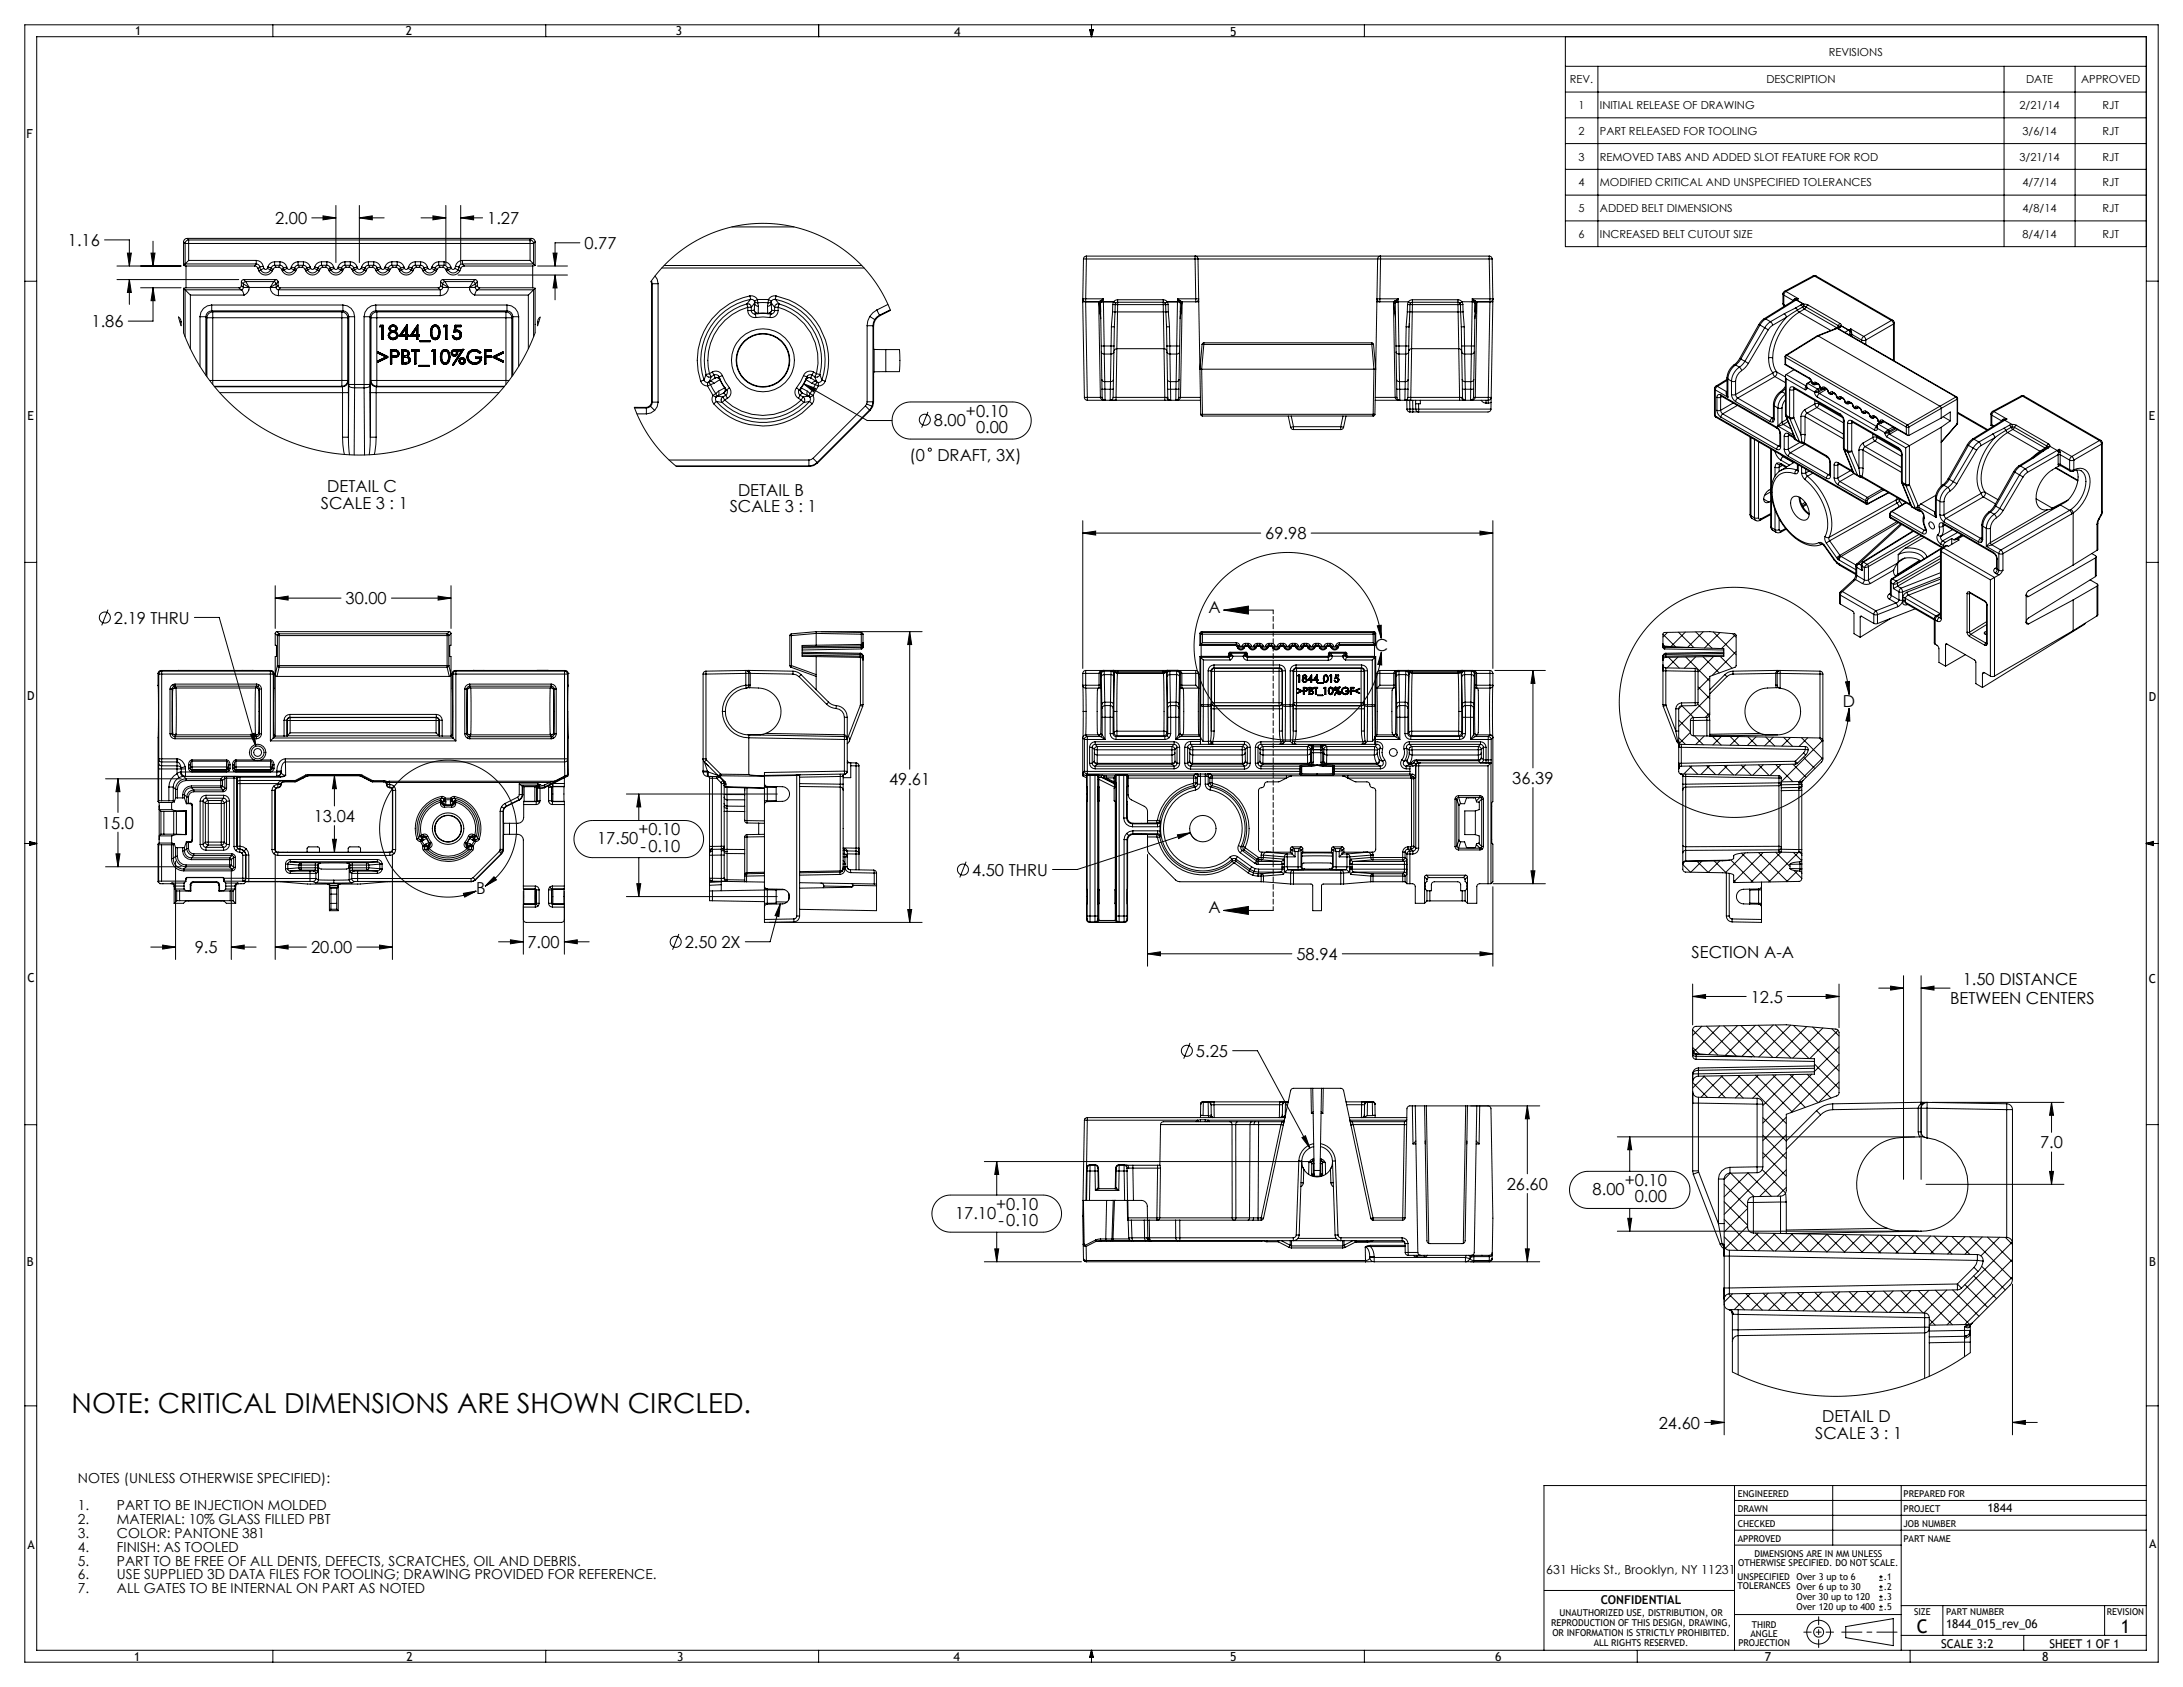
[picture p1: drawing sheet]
<svg xmlns="http://www.w3.org/2000/svg" width="559mm" height="432mm" viewBox="0 0 559 432" stroke-linecap="round" stroke-linejoin="round" font-family="sans-serif">
<defs><g id="words">
<text font-size="7.1" x="18.3" y="361.8">NOTE: CRITICAL DIMENSIONS ARE SHOWN CIRCLED.</text>
<g font-size="4.8">
<text x="490.7" y="417.9">C</text>
<text x="542.9" y="417.9">1</text>
</g>
<g font-size="4.2">
<text x="70.4" y="57.4">2.00</text>
<text x="124.7" y="57.4">1.27</text>
<text x="17.4" y="63">1.16</text>
<text x="149.6" y="63.7">0.77</text>
<text x="23.4" y="83.8">1.86</text>
<text x="247.3" y="106.7">+0.10</text>
<text x="239.1" y="109">8.00</text>
<text x="249.8" y="110.8">0.00</text>
<text x="232.8" y="117.9">(0</text>
<text x="239.9" y="117.9">DRAFT, 3X)</text>
<text x="82.1" y="130.2">SCALE 3 : 1</text>
<text x="83.8" y="126">DETAIL C</text>
<text x="186.8" y="131.1">SCALE 3 : 1</text>
<text x="188.9" y="127">DETAIL B</text>
<text x="323.9" y="138">69.98</text>
<text x="88.5" y="154.7">30.00</text>
<text x="29.2" y="159.6">2.19 THRU</text>
<text x="309.3" y="156.9">A</text>
<text x="351.9" y="166.6">C</text>
<text x="471.8" y="181">D</text>
<text x="227.6" y="201">49.61</text>
<text x="387.1" y="200.7">36.39</text>
<text x="26.1" y="212.1">15.0</text>
<text x="80.3" y="210.4">13.04</text>
<text x="163.4" y="213.8">+0.10</text>
<text x="152.8" y="216.1">17.50</text>
<text x="164" y="218">-0.10</text>
<text x="248.8" y="224.1">4.50 THRU</text>
<text x="121.9" y="228.8">B</text>
<text x="309.3" y="233.8">A</text>
<text x="49.8" y="244">9.5</text>
<text x="79.6" y="244">20.00</text>
<text x="135" y="242.7">7.00</text>
<text x="175.3" y="242.6">2.50 2X</text>
<text x="331.9" y="245.7">58.94</text>
<text x="433" y="245.1">SECTION A-A</text>
<text x="502.4" y="252">1.50 DISTANCE</text>
<text x="448.2" y="256.7">12.5</text>
<text x="499.2" y="257">BETWEEN CENTERS</text>
<text x="306.1" y="270.5">5.25</text>
<text x="522.2" y="293.9">7.0</text>
<text x="385.7" y="304.6">26.60</text>
<text x="407.7" y="305.9">8.00</text>
<text x="415.9" y="303.6">+0.10</text>
<text x="244.5" y="312">17.10</text>
<text x="255" y="309.7">+0.10</text>
<text x="418.5" y="307.7">0.00</text>
<text x="255.6" y="313.8">-0.10</text>
<text x="424.6" y="365.7">24.60</text>
<text x="466.4" y="364.1">DETAIL D</text>
<text x="464.6" y="368.3">SCALE 3 : 1</text>
</g>
<g font-size="3.5">
<text x="19.9" y="379.5">NOTES (UNLESS OTHERWISE SPECIFIED):</text>
<text x="19.9" y="386.6">1.</text>
<text x="29.9" y="386.6">PART TO BE INJECTION MOLDED</text>
<text x="19.9" y="390.1">2.</text>
<text x="19.9" y="393.6">3.</text>
<text x="29.9" y="390.1">MATERIAL: 10% GLASS FILLED PBT</text>
<text x="29.9" y="393.6">COLOR: PANTONE 381</text>
<text x="19.9" y="397.2">4.</text>
<text x="19.9" y="400.7">5.</text>
<text x="29.9" y="397.2">FINISH: AS TOOLED</text>
<text x="29.9" y="400.7">PART TO BE FREE OF ALL DENTS, DEFECTS, SCRATCHES, OIL AND DEBRIS.</text>
<text x="19.9" y="404.2">6.</text>
<text x="19.9" y="407.8">7.</text>
<text x="29.9" y="404.2">USE SUPPLIED 3D DATA FILES FOR TOOLING; DRAWING PROVIDED FOR REFERENCE.</text>
<text x="29.9" y="407.8">ALL GATES TO BE INTERNAL ON PART AS NOTED</text>
</g>
<g font-size="3.2">
<text x="34.6" y="9.1">1</text>
<text x="103.8" y="9.1">2</text>
<text x="173" y="9">3</text>
<text x="244.3" y="9.2">4</text>
<text x="314.9" y="9.1">5</text>
<text x="6.8" y="35.2">F</text>
<text x="7" y="107.6">E</text>
<text x="550" y="107.6">E</text>
<text x="6.9" y="179.3">D</text>
<text x="550" y="179.5">D</text>
<text x="7" y="251.3">C</text>
<text x="550.1" y="251.5">C</text>
<text x="550.1" y="324">B</text>
<text x="6.9" y="324">B</text>
<text x="7" y="396.4">A</text>
<text x="550.2" y="396.3">A</text>
<text x="395.8" y="402.8">631 Hicks St., Brooklyn, NY 11231</text>
<text x="34.4" y="425.2">1</text>
<text x="104" y="425.2">2</text>
<text x="173.3" y="425.2">3</text>
<text x="244" y="425.2">4</text>
<text x="314.9" y="425.2">5</text>
<text x="382.7" y="425.2">6</text>
<text x="451.8" y="425.2">7</text>
<text x="522.8" y="425.2">8</text>
</g>
<g font-size="3.1">
<text x="508.7" y="386.9">1844</text>
<text x="409.7" y="410.5">CONFIDENTIAL</text>
<text x="498.1" y="416.6">1844_015_rev_06</text>
<text x="496.9" y="421.7">SCALE 3:2</text>
<text x="524.6" y="421.7">SHEET 1 OF 1</text>
</g>
<g font-size="2.8">
<text x="468.1" y="14.2">REVISIONS</text>
<text x="401.9" y="21.3">REV.</text>
<text x="452.2" y="21.3">DESCRIPTION</text>
<text x="518.6" y="21.3">DATE</text>
<text x="532.7" y="21.3">APPROVED</text>
<text x="404.1" y="27.9">1</text>
<text x="409.5" y="27.9">INITIAL RELEASE OF DRAWING</text>
<text x="516.9" y="27.9">2/21/14</text>
<text x="538.2" y="27.9">RJT</text>
<text x="404.1" y="34.5">2</text>
<text x="409.5" y="34.5">PART RELEASED FOR TOOLING</text>
<text x="517.7" y="34.5">3/6/14</text>
<text x="538.2" y="34.5">RJT</text>
<text x="404.1" y="41.1">3</text>
<text x="409.5" y="41.1">REMOVED TABS AND ADDED SLOT FEATURE FOR ROD</text>
<text x="516.9" y="41.1">3/21/14</text>
<text x="538.2" y="41.1">RJT</text>
<text x="404.1" y="47.7">4</text>
<text x="409.5" y="47.7">MODIFIED CRITICAL AND UNSPECIFIED TOLERANCES</text>
<text x="517.7" y="47.7">4/7/14</text>
<text x="538.2" y="47.7">RJT</text>
<text x="404.1" y="54.3">5</text>
<text x="409.5" y="54.3">ADDED BELT DIMENSIONS</text>
<text x="517.7" y="54.3">4/8/14</text>
<text x="538.2" y="54.3">RJT</text>
<text x="404.1" y="60.9">6</text>
<text x="409.5" y="60.9">INCREASED BELT CUTOUT SIZE</text>
<text x="517.7" y="60.9">8/4/14</text>
<text x="538.2" y="60.9">RJT</text>
</g>
<g font-size="2.4">
<text x="444.8" y="383.2">ENGINEERED</text>
<text x="487.3" y="383.2">PREPARED FOR</text>
<text x="444.8" y="387">DRAWN</text>
<text x="487.3" y="386.9">PROJECT</text>
<text x="444.8" y="394.6">APPROVED</text>
<text x="444.8" y="390.8">CHECKED</text>
<text x="487.2" y="394.6">PART NAME</text>
<text x="487.2" y="390.8">JOB NUMBER</text>
<text x="444.9" y="400.9">OTHERWISE SPECIFIED. DO NOT SCALE.</text>
<text x="449.1" y="398.6">DIMENSIONS ARE IN MM UNLESS</text>
<text x="444.8" y="404.4">UNSPECIFIED</text>
<text x="444.8" y="406.7">TOLERANCES Over 6 up to 30</text>
<text x="459.9" y="404.5">Over 3 up to 6</text>
<text x="482.2" y="404.5">.1</text>
<text x="482.2" y="407">.2</text>
<text x="399.2" y="413.6">UNAUTHORIZED USE, DISTRIBUTION, OR</text>
<text x="459.9" y="409.6">Over 30 up to 120</text>
<text x="459.9" y="412.1">Over 120 up to 400</text>
<text x="482.2" y="409.6">.3</text>
<text x="482.2" y="412.1">.5</text>
<text x="490" y="413.4">SIZE</text>
<text x="498.1" y="413.4">PART NUMBER</text>
<text x="539.3" y="413.4">REVISION</text>
<text x="397.1" y="416.1">REPRODUCTION OF THIS DESIGN, DRAWING,</text>
<text x="397.4" y="418.7">OR INFORMATION IS STRICTLY PROHIBITED.</text>
<text x="448.1" y="418.9">ANGLE</text>
<text x="448.4" y="416.6">THIRD</text>
<text x="408" y="421.2">ALL RIGHTS RESERVED.</text>
<text x="445" y="421.2">PROJECTION</text>
</g>
</g></defs>
<g fill="none" stroke="#000" stroke-width=".26">
<path d="M6.3 6.4h546.1v419h-546.1zM9.4 9.4h540v413h-540zM69.8 6.4v3M139.7 6.4v3M209.5 6.4v3M278.9 7.6h1l-.5 1.8zM279.1 7.6l.3 1.8M279.4 6.4v3M279.7 7.6l-.3 1.8M349.2 6.4v3M400.7 9.4v53.7h148.7M400.7 17h148.7"/>
<path d="M409 17v46.1M513 17v46.1M531.2 17v46.1M400.7 30.2h148.7M400.7 36.8h148.7M400.7 23.6h148.7M79.8 55.8h6.2M82.7 55.3l3.3 .5-3.3 .5zM86 52.6v14.6M92 55.8l3.3-.5v1zM92 55.8h6.3M92 52.6v14.6"/>
<path d="M107.8 55.8h6.3M110.8 55.3l3.3 .5-3.3 .5zM114.1 52.6v15.2M117.9 55.8l3.3-.5v1zM117.9 52.6v14.9M117.9 55.8h5.6M187.3 58.1h15.9M400.7 43.3h148.7M400.7 49.9h148.7M400.7 56.5h148.7M6.3 72h3.1M26.8 61.4h6.3v6.7"/>
<path d="M29.9 68.1h16.4M29.9 71.6h31.2M32.6 64.8h1l-.5 3.3zM33.1 71.6l.5 3.3h-1zM33.1 71.6v6.3M36 73.7h10.3M38.7 64.8h1l-.5 3.3zM39.2 73.7l.5 3.3h-1zM39.2 73.7v8.5h-6.4M39.2 61.7v6.4M47 73.8v11.4l.5 1.2 2.1 4.6 2.6 4.4 3.2 4.2 3.5 3.7 3.5 2.9 3.7 2.7 3.9 2.3 4.2 1.8 4.3 1.5 4.4 1.1 4.5 .7 4.5 .2 4.6-.2 4.5-.7 4.5-1.1 4.3-1.4 4.1-1.9 4-2.3 3.7-2.6 3.4-3 3.5-3.7 3.2-4.1 2.6-4.4 2.2-4.7 .5-1.2v-11.4M47 61.9l.4 .4"/>
<path d="M47 61.9v6.1M47 68l.6 .1M47 73.8l.4 .4M47.4 74.2l1.3 1.3M47.4 74.2v12M47.4 74.2h14.4M47.4 62.3h.9M47.4 62.3v5.3M47.4 67.6h18.2M47.4 67.6l-.4 .4M47.6 68.1h17.6M47.6 73.7h13.6"/>
<path d="M47.6 73.7l-.6 .1M47.6 68.1v5.6M47.9 61a.9 .9 0 0 0-.9 .9M47.9 61l.4 .4M47.9 61h88.2M48.3 66.7l-.9 .9M48.3 61.4v.9M48.3 61.4a.9 .9 0 0 0-.9 .9M48.3 61.4h87.4M48.3 66.7h17.3M48.3 62.3v4.4M48.3 62.3h87.4"/>
<path d="M48.7 75.5v13.8M48.7 75.5h13.8M54.2 78.1a3 3 0 0 0-3 3M54.2 78.1v1.5M54.2 79.6a1.5 1.5 0 0 0-1.5 1.5M54.2 78.1h33.6M54.2 79.6h33.6M54.2 79.6l.3 .2M54.5 79.8a1.5 1.5 0 0 0-1.5 1.5M54.5 79.8v1.5M54.5 79.8h33M61.2 73.7l.5 .5"/>
<path d="M61.7 74.2h.1M61.8 73.1l-.2 .4-.4 .2M61.8 73.1l.5 .5M61.8 72.2l.5 .5M61.8 72.2v.9M61.8 74.2l.7 1.3M62.3 72.7l1.5 .9M62.3 73.6l-.2 .4-.4 .2M62.3 72.7v.9M62.4 71.6l-.4 .1-.2 .5M62.4 71.6h8.2M62.4 71.6l.5 .5"/>
<path d="M62.9 72.1l.9 1.5M62.9 72.1l-.4 .2-.2 .4M62.9 72.1h7.2M63.8 73.6a2.11 2.11 0 0 1-1.3 1.9M63.8 73.6h-1.5M63.8 73.6h5.4M65.2 68.1l.5 .2 .3 .4M65.6 66.7a1.8 1.8 0 0 1 1.8 1.5M65.6 66.7v.9M65.6 67.6a.9 .9 0 0 1 .9 .7M65.6 67.6l-.4 .5M66 68.7l.3 .6"/>
<path d="M66.3 69.3a1.93 1.93 0 0 0 1.7 1.1 1.93 1.93 0 0 0 1.7-1.1M66.5 68.3l.2 .8M66.5 68.3l-.5 .4M66.7 69.1a1.4 1.4 0 0 0 1.3 .8 1.4 1.4 0 0 0 1.2-.8M66.7 69.1l-.4 .2M67.4 68.2l-.9 .1M67.4 68.2l.1 .5M67.5 68.7a.5 .5 0 0 0 .5 .3 .5 .5 0 0 0 .4-.3M67.5 68.7l-.8 .4M68.4 68.7l.8 .4M68.6 68.4l.8 .2M68.6 68.4l-.2 .3"/>
<path d="M69.2 73.6a2.1 2.1 0 0 0 2.1 2.1M69.2 73.6h1.5M69.2 69.1l.5 .2M69.4 68.6l-.2 .5M69.4 68.6l.4 .4M69.8 69l-.1 .3M70.1 72.1l-.9 1.5M70.1 72.1l.4 .2 .2 .4M70.3 67a1.8 1.8 0 0 0-1.7 1.4M70.3 67v.9M70.3 67.9l-.5 .2-.4 .5M70.3 67h1.4"/>
<path d="M70.3 67.9h1.4M70.3 67.9l.4 .5M70.6 71.6l.4 .1 .2 .5M70.6 71.6l-.5 .5M70.7 72.7l-1.5 .9M70.7 73.6l.1 .4 .5 .2M70.7 72.7v.9M70.7 68.4l-.5 .2-.4 .4M70.7 68.4h.6M71.2 73.1l.2 .4 .4 .2M71.2 73.1l-.5 .5M71.2 72.2l-.5 .5"/>
<path d="M71.2 72.2v.9M71.3 74.2v1.5M71.3 75.7h41.4M71.3 74.2h41.4M71.3 68.4l.5 .2 .3 .4M71.7 67a1.8 1.8 0 0 1 1.7 1.4M71.7 67.9l.5 .2 .3 .5M71.7 67v.9M71.7 67.9l-.4 .5M71.8 73.7h40.4M71.8 73.7l-.5 .5M72.1 69l.2 .3"/>
<path d="M72.3 69.3a1.93 1.93 0 0 0 1.7 1.1 1.93 1.93 0 0 0 1.7-1.1M72.5 68.6l.2 .5M72.5 68.6l-.4 .4M72.7 69.1a1.4 1.4 0 0 0 1.3 .8 1.4 1.4 0 0 0 1.2-.8M72.7 69.1l-.4 .2M73.4 68.4l-.9 .2M73.4 68.4l.1 .3M73.5 68.7a.5 .5 0 0 0 .5 .3 .5 .5 0 0 0 .4-.3M73.5 68.7l-.8 .4M74.4 68.7l.8 .4M74.6 68.4l.8 .2M74.6 68.4l-.2 .3"/>
<path d="M75.2 69.1l.5 .2M75.4 68.6l-.2 .5M75.4 68.6l.4 .4M75.8 69l-.1 .3M76.3 67a1.8 1.8 0 0 0-1.7 1.4M76.3 67v.9M76.3 67.9l-.5 .2-.4 .5M76.3 67h1.4M76.3 67.9h1.4M76.3 67.9l.4 .5M76.7 68.4l-.5 .2-.4 .4M76.7 68.4h.6"/>
<path d="M77.3 68.4l.5 .2 .3 .4M77.7 67a1.8 1.8 0 0 1 1.7 1.4M77.7 67.9l.5 .2 .3 .5M77.7 67v.9M77.7 67.9l-.4 .5M78.1 69l.2 .3M78.3 69.3a1.93 1.93 0 0 0 1.7 1.1 1.93 1.93 0 0 0 1.7-1.1M78.5 68.6l.2 .5M78.5 68.6l-.4 .4M78.7 69.1a1.4 1.4 0 0 0 1.3 .8 1.4 1.4 0 0 0 1.2-.8M78.7 69.1l-.4 .2M79.4 68.4l-.9 .2"/>
<path d="M79.4 68.4l.1 .3M79.5 68.7a.5 .5 0 0 0 .5 .3 .5 .5 0 0 0 .4-.3M79.5 68.7l-.8 .4M80.4 68.7l.8 .4M80.6 68.4l.8 .2M80.6 68.4l-.2 .3M81.2 69.1l.5 .2M81.4 68.6l-.2 .5M81.4 68.6l.4 .4M81.8 69l-.1 .3M82.3 67a1.8 1.8 0 0 0-1.7 1.4M82.3 67v.9"/>
<path d="M82.3 67.9l-.5 .2-.4 .5M82.3 67h1.4M82.3 67.9h1.4M82.3 67.9l.4 .5M82.7 68.4l-.5 .2-.4 .4M82.7 68.4h.6M83.3 68.4l.5 .2 .3 .4M83.7 67a1.8 1.8 0 0 1 1.7 1.4M83.7 67.9l.5 .2 .3 .5M83.7 67v.9M83.7 67.9l-.4 .5M84.1 69l.2 .3"/>
<path d="M84.3 69.3a1.93 1.93 0 0 0 1.7 1.1 1.93 1.93 0 0 0 1.7-1.1M84.5 68.6l.2 .5M84.5 68.6l-.4 .4M84.7 69.1a1.4 1.4 0 0 0 1.3 .8 1.4 1.4 0 0 0 1.2-.8M84.7 69.1l-.4 .2M85.4 68.4l-.9 .2M85.4 68.4l.1 .3M85.5 68.7a.5 .5 0 0 0 .5 .3 .5 .5 0 0 0 .4-.3M85.5 68.7l-.8 .4M86.4 68.7l.8 .4M86.6 68.4l.8 .2M86.6 68.4l-.2 .3"/>
<path d="M87.2 69.1l.5 .2M87.4 68.6l-.2 .5M87.4 68.6l.4 .4M87.5 79.8a1.5 1.5 0 0 1 1.5 1.5M87.5 79.8v1.5M87.8 78.1a3 3 0 0 1 3 3M87.8 78.1v1.5M87.8 79.6a1.5 1.5 0 0 1 1.5 1.5M87.8 79.6l-.3 .2M87.8 69l-.1 .3M88.3 67a1.8 1.8 0 0 0-1.7 1.4M88.3 67v.9"/>
<path d="M88.3 67.9l-.5 .2-.4 .5M88.3 67h1.4M88.3 67.9h1.4M88.3 67.9l.4 .5M88.7 68.4l-.5 .2-.4 .4M88.7 68.4h.6M89.3 68.4l.5 .2 .3 .4M89.7 67a1.8 1.8 0 0 1 1.7 1.4M89.7 67.9l.5 .2 .3 .5M89.7 67v.9M89.7 67.9l-.4 .5M90.1 69l.2 .3"/>
<path d="M90.3 69.3a1.93 1.93 0 0 0 1.7 1.1 1.93 1.93 0 0 0 1.7-1.1M90.5 68.6l.2 .5M90.5 68.6l-.4 .4M90.7 69.1a1.4 1.4 0 0 0 1.3 .8 1.4 1.4 0 0 0 1.2-.8M90.7 69.1l-.4 .2M91.4 68.4l-.9 .2M91.4 68.4l.1 .3M91.5 68.7a.5 .5 0 0 0 .5 .3 .5 .5 0 0 0 .4-.3M91.5 68.7l-.8 .4M92.4 68.7l.8 .4M92.6 68.4l.8 .2M92.6 68.4l-.2 .3"/>
<path d="M93.2 69.1l.5 .2M93.4 68.6l-.2 .5M93.4 68.6l.4 .4M93.8 69l-.1 .3M94.3 67a1.8 1.8 0 0 0-1.7 1.4M94.3 67v.9M94.3 67.9l-.5 .2-.4 .5M94.3 67h1.4M94.3 67.9h1.4M94.3 67.9l.4 .5M94.7 68.4l-.5 .2-.4 .4M94.7 68.4h.6"/>
<path d="M95.3 68.4l.5 .2 .3 .4M95.7 67a1.8 1.8 0 0 1 1.7 1.4M95.7 67.9l.5 .2 .3 .5M95.7 67v.9M95.7 67.9l-.4 .5M96.1 69l.2 .3M96.2 78.1a3 3 0 0 0-3 3M96.2 78.1v1.5M96.2 79.6a1.5 1.5 0 0 0-1.5 1.5M96.2 78.1h33.6M96.2 79.6h33.6M96.2 79.6l.3 .2"/>
<path d="M96.3 69.3a1.93 1.93 0 0 0 1.7 1.1 1.93 1.93 0 0 0 1.7-1.1M96.5 79.8a1.5 1.5 0 0 0-1.5 1.5M96.5 79.8v1.5M96.5 79.8h33M96.5 68.6l.2 .5M96.5 68.6l-.4 .4M96.7 69.1a1.4 1.4 0 0 0 1.3 .8 1.4 1.4 0 0 0 1.2-.8M96.7 69.1l-.4 .2M97.4 68.4l-.9 .2M97.4 68.4l.1 .3M97.5 68.7a.5 .5 0 0 0 .5 .3 .5 .5 0 0 0 .4-.3M97.5 68.7l-.8 .4"/>
<path d="M98.4 68.7l.8 .4M98.6 68.4l.8 .2M98.6 68.4l-.2 .3M99.2 69.1l.5 .2M99.4 68.6l-.2 .5M99.4 68.6l.4 .4M99.8 69l-.1 .3M100.3 67a1.8 1.8 0 0 0-1.7 1.4M100.3 67v.9M100.3 67.9l-.5 .2-.4 .5M100.3 67h1.4M100.3 67.9h1.4"/>
<path d="M100.3 67.9l.4 .5M100.7 68.4l-.5 .2-.4 .4M100.7 68.4h.6M101.3 68.4l.5 .2 .3 .4M101.7 67a1.8 1.8 0 0 1 1.7 1.4M101.7 67.9l.5 .2 .3 .5M101.7 67v.9M101.7 67.9l-.4 .5M102.1 69l.2 .3M102.3 69.3a1.93 1.93 0 0 0 1.7 1.1 1.93 1.93 0 0 0 1.7-1.1M102.5 68.6l.2 .5M102.5 68.6l-.4 .4"/>
<path d="M102.7 69.1a1.4 1.4 0 0 0 1.3 .8 1.4 1.4 0 0 0 1.2-.8M102.7 69.1l-.4 .2M103.4 68.4l-.9 .2M103.4 68.4l.1 .3M103.5 68.7a.5 .5 0 0 0 .5 .3 .5 .5 0 0 0 .4-.3M103.5 68.7l-.8 .4M104.4 68.7l.8 .4M104.6 68.4l.8 .2M104.6 68.4l-.2 .3M105.2 69.1l.5 .2M105.4 68.6l-.2 .5M105.4 68.6l.4 .4"/>
<path d="M105.8 69l-.1 .3M106.3 67a1.8 1.8 0 0 0-1.7 1.4M106.3 67v.9M106.3 67.9l-.5 .2-.4 .5M106.3 67h1.4M106.3 67.9h1.4M106.3 67.9l.4 .5M106.7 68.4l-.5 .2-.4 .4M106.7 68.4h.6M107.3 68.4l.5 .2 .3 .4M107.7 67a1.8 1.8 0 0 1 1.7 1.4M107.7 67.9l.5 .2 .3 .5"/>
<path d="M107.7 67v.9M107.7 67.9l-.4 .5M108.1 69l.2 .3M108.3 69.3a1.93 1.93 0 0 0 1.7 1.1 1.93 1.93 0 0 0 1.7-1.1M108.5 68.6l.2 .5M108.5 68.6l-.4 .4M108.7 69.1a1.4 1.4 0 0 0 1.3 .8 1.4 1.4 0 0 0 1.2-.8M108.7 69.1l-.4 .2M109.4 68.4l-.9 .2M109.4 68.4l.1 .3M109.5 68.7a.5 .5 0 0 0 .5 .3 .5 .5 0 0 0 .4-.3M109.5 68.7l-.8 .4"/>
<path d="M110.4 68.7l.8 .4M110.6 68.4l.8 .2M110.6 68.4l-.2 .3M111.2 69.1l.5 .2M111.4 68.6l-.2 .5M111.4 68.6l.4 .4M111.8 69l-.1 .3M112.2 73.7l.5 .5M112.3 67a1.8 1.8 0 0 0-1.7 1.4M112.3 67v.9M112.3 67.9l-.5 .2-.4 .5M112.3 67h1.4"/>
<path d="M112.3 67.9h1.4M112.3 67.9l.4 .5M112.7 68.4l-.5 .2-.4 .4M112.7 68.4h.6M112.7 74.2v1.5M112.8 73.1l-.2 .4-.4 .2M112.8 72.2v.9M112.8 73.1l.5 .5M112.8 72.2l.5 .5M113.3 68.4l.5 .2 .3 .4M113.3 72.7l1.5 .9M113.3 73.6l-.2 .4-.4 .2"/>
<path d="M113.3 72.7v.9M113.4 71.6l-.4 .1-.2 .5M113.4 71.6h8.2M113.4 71.6l.5 .5M113.7 67a1.8 1.8 0 0 1 1.7 1.4M113.7 67.9l.5 .2 .3 .5M113.7 67v.9M113.7 67.9l-.4 .5M113.9 72.1l.9 1.5M113.9 72.1l-.4 .2-.2 .4M113.9 72.1h7.2M114.1 69l.2 .3"/>
<path d="M114.3 69.3a1.93 1.93 0 0 0 1.7 1.1 1.93 1.93 0 0 0 1.7-1.1M114.5 68.6l.2 .5M114.5 68.6l-.4 .4M114.7 69.1a1.4 1.4 0 0 0 1.3 .8 1.4 1.4 0 0 0 1.2-.8M114.7 69.1l-.4 .2M114.8 73.6a2.1 2.1 0 0 1-2.1 2.1M114.8 73.6h-1.5M114.8 73.6h5.4M115.4 68.4l-.9 .2M115.4 68.4l.1 .3M115.5 68.7a.5 .5 0 0 0 .5 .3 .5 .5 0 0 0 .4-.3M115.5 68.7l-.8 .4"/>
<path d="M116.4 68.7l.8 .4M116.6 68.2l.9 .1M116.6 68.2l-.2 .5M117.2 69.1l.5 .2M117.3 70.4h28M117.5 68.3l-.3 .8M117.5 68.3l.4 .4M117.9 68.7l-.2 .6M118.4 66.7a1.8 1.8 0 0 0-1.8 1.5M118.4 66.7v.9M118.4 67.6a.9 .9 0 0 0-.9 .7M118.4 66.7h17.3"/>
<path d="M118.4 67.6h18.2M118.4 67.6l.4 .5M118.8 68.1l-.5 .2-.4 .4M118.8 68.1h17.6M120.2 73.6a2.1 2.1 0 0 0 1.3 1.9M120.2 73.6h1.5M121.1 72.1l-.9 1.5M121.1 72.1l.4 .2 .2 .4M121.5 75.5h13.7M121.6 71.6l.4 .1 .2 .5M121.6 71.6l-.5 .5M121.7 72.7l-1.5 .9"/>
<path d="M121.7 73.6l.1 .4 .5 .2M121.7 72.7v.9M122.2 74.2l-.7 1.3M122.2 74.2h14.4M122.2 73.1l.2 .4 .4 .2M122.2 73.1l-.5 .5M122.2 72.2l-.5 .5M122.2 72.2v.9M122.3 74.2h-.1M122.8 73.7h13.6M122.8 73.7l-.5 .5M129.5 79.8a1.5 1.5 0 0 1 1.5 1.5"/>
<path d="M129.5 79.8v1.5M129.8 78.1a3 3 0 0 1 3 3M129.8 78.1v1.5M129.8 79.6a1.5 1.5 0 0 1 1.5 1.5M129.8 79.6l-.3 .2M135.2 75.5v13.8M135.7 62.3h.9M135.7 66.7l.9 .9M135.7 61.4v.9M135.7 61.4a.9 .9 0 0 1 .9 .9M135.7 62.3v4.4M136.1 61a.9 .9 0 0 1 .9 .9"/>
<path d="M136.1 61l-.4 .4M136.4 73.7l.6 .1M136.4 68.1v5.6M136.6 62.3v5.3M136.6 67.6l.4 .4M136.6 74.2l-1.4 1.3M136.6 74.2v12M137 61.9l-.4 .4M137 68l-.6 .1M137 61.9v6.1M137 73.8l-.4 .4M137.6 68.1h7.7"/>
<path d="M141.6 64.8h1l-.5 3.3zM142.1 70.4l.5 3.3h-1zM142.1 70.4v6.4M148.4 62.1h-6.3v6M166.7 71.9l.3 .7M166.8 72.8a1.49 1.49 0 0 1 .6-1.8l3.1-3.6 3.6-3.1 3.9-2.6 4.5-2.1 4.6-1.5 4.7-.8 4.7-.1 4.7 .5 5.1 1.3 4.8 1.9 4.5 2.8 4 3.2 2.5 2.7 2.2 3 1.9 3.1 1.5 3.2 .2 .6-2.6 1.3M166.8 72.8v30M167 72.6h1.5M167 72.6v30.3M167 72.6l-.2 .2M167.7 70.6l.5 .9 .3 1.1M168.5 72.6v30.3"/>
<path d="M169.4 68.6h51.8M170 68h50.6M191.2 77.8a15 15 0 0 0-10.5 18.1M191.2 77.8a.9 .9 0 0 1 1.1 .9M191.2 77.8l.2 .9M191.4 79.5h.9M191.4 78.7h.9M191.4 79.5a1.8 1.8 0 0 0 2.1 1.8M191.4 78.7a14.1 14.1 0 0 0-9.8 16.9M191.4 78.7v.8M192 75.7a1.81 1.81 0 0 1 1.9 1M192 75.7a16.8 16.8 0 0 0-12.6 21.9"/>
<path d="M192 75.7l.1 .9M192.1 76.6l.6 .1 .4 .4M192.1 76.6a15.9 15.9 0 0 0-11.9 20.7M192.1 76.6l-.9 1.2M192.3 79.5l.1 .4 .6 .5 .9-.1M192.3 78.7v.8M193.1 79.4l.3 .6 .5 .3M193.1 79.4l-.8 .1M193.1 79.4l.3 .6 .7 .2M193.1 79.4h.1M193.1 77.1l.4 .3 .5 .1M193.1 77.1l.1 .5"/>
<path d="M193.2 77.6l.3 .6 .6 .2M193.2 77.6l-.1 .3-.1-.2-.7 1M193.2 77.6l-.1 1.8M193.9 76.7l.1 .8M193.9 76.7l-.8 .4M193.9 76.7h2.8M194 77.5h2.6M194 77.5l.1 .9M194.1 78.4v1.8M196.5 78.4v1.8M196.6 77.5l-.1 .9M196.7 76.7l.8 .4"/>
<path d="M196.7 76.7l-.1 .8M197.4 77.6l-.3 .6-.6 .2M197.4 77.6l.1 .3 .1-.2 .7 1M197.4 77.6l.1 1.8M197.5 77.1l-.4 .3-.5 .1M197.5 77.1l-.1 .5M197.5 79.4l-.3 .6-.7 .2M197.5 79.4h.1M197.5 79.4l-.3 .6-.7 .3M197.5 79.4l.8 .1M198.3 78.7h.9M198.3 79.5h.9"/>
<path d="M198.3 79.5l-.3 .7-.6 .2M198.3 78.7v.8M198.5 76.6l-.6 .1-.4 .4M198.5 76.6a15.9 15.9 0 0 1 11.9 20.7M198.5 76.6l.9 1.2M198.6 75.7a1.81 1.81 0 0 0-1.9 1M198.6 75.7a16.8 16.8 0 0 1 12.6 21.9M198.6 75.7l-.1 .9M199.2 79.5a1.8 1.8 0 0 1-2.1 1.8M199.2 78.7a14.1 14.1 0 0 1 9.8 16.9M199.2 78.7v.8M199.4 77.8a15 15 0 0 1 10.5 18.1"/>
<path d="M199.4 77.8a.9 .9 0 0 0-1.1 .9M199.4 77.8l-.2 .9M224.5 79.3l-1.1 .7-.8 1M224.5 79.3l.6 1.4M227.3 77.9l-2.8 1.4M227.9 79.3l-2.8 1.4M277.2 77.2h.7M277.2 77.2l.4 24.5M277.2 76.5h.7M277.2 76.5a.75 .75 0 0 0 .7 .7M277.2 76.5h.1M277.3 66.3h.8"/>
<path d="M277.3 66.3l-.1 10.9M277.9 77.2h3.4M277.9 77.2l.4 24.5M277.9 76.5v.7M277.9 76.5h4.5M278.1 65.6v.7M278.1 65.6a.75 .75 0 0 0-.8 .7M278.1 66.3h27.8M278.1 66.3l-.2 10.2M278.1 65.6h103.1M281.3 77.2l.4 .4M281.4 77.2v.4"/>
<path d="M281.4 77.6l-.2-.4 .5 24.5M281.4 77.6l.2 2.6M281.7 77l-.4 .2M281.7 77l.2 .3M281.7 77l.2 .2M281.7 77h.1M281.7 77.6l.2 11M281.7 79.7l-.1 .5M281.9 77.3l-.2 .3M281.9 77.2v.1M282.4 76.5l-.5 .7M282.4 76.5l-.7 .5"/>
<path d="M282.4 76.5l.2 12.1M282.4 77.2h-.5M282.4 77.3h-.5M282.4 77.2h2.7M282.4 77.2v.1M284.8 79.8l-.3 3.8M284.8 79.8h.6M284.8 78h.7M284.8 78v1.8M285.1 77.3h.1M285.1 77.3l-.3 .7M285.1 77.3l.5 .3"/>
<path d="M285.1 77.2l.5 .4M285.4 79.8l-.2 3.8M285.5 78l-.1 1.8M285.6 77.6l-.1 .4M286.1 79.8l-.2 9.4M286.1 79.8h-.7M286.1 79.8h11.7M286.1 76.7l-.6 .2-.4 .3M286.1 77.4l-.5 .2M286.1 76.7v.7M286.1 77.4v.6M286.1 78h-.6"/>
<path d="M286.1 76.7h11.7M286.1 77.4h11.7M286.1 78v1.8M286.1 78h11.7M297.8 76.7l.5 .2 .5 .3M297.8 77.4l.5 .2M297.8 76.7v.7M297.8 78h.6M297.8 77.4v.6M297.8 78v1.8M297.8 79.8l.2 9.4M297.8 79.8h.6"/>
<path d="M298.3 77.6l.1 .4M298.4 78v1.8M298.4 79.8l.2 3.8M298.8 77.2h.1M298.8 77.3l.2 .7M298.8 77.3l-.5 .3M298.8 77.2l-.5 .4M298.8 77.2h2.6M299 78h-.6M299 78l.1 1.8M299.1 79.8l.3 3.8M299.1 79.8h-.7"/>
<path d="M301.4 77.2h.5M301.4 77.2v.1M301.4 76.5l.5 .7M301.4 76.5l.8 .5M301.4 76.5h4.7M301.4 76.5l-.2 12.1M301.9 77.2v.1M301.9 77.3l.3 .3M302.1 79.7l.2 .5M302.2 77.6l-.2 11M302.2 77l-.3 .2M302.2 77h.1"/>
<path d="M302.2 77l.3 .2M302.5 77.6l.1-.4-.4 24.5M302.5 77.6l-.2 2.6M302.5 77.2v.4M302.5 77.2l-.3 .4M302.5 77.2h4.4M305.9 66.3h.8M305.9 66.3v-.6a.52 .52 0 0 1 .6 0 .52 .52 0 0 1 .2 .6M305.9 66.3l.2 10.2M306.1 76.5v.7a.75 .75 0 0 0 .7-.7M306.1 76.5h.7M306.7 66.3l.1 10.2"/>
<path d="M306.7 66.3h45.9M306.8 76.5l.6 29.5M352.5 77.2h4.3M352.5 76.5l-.5 29.5M352.6 66.3h.8M352.6 66.3a.55 .55 0 0 1 .8-.6v.6M352.6 66.3l-.1 10.2M353.2 76.5v.7a.75 .75 0 0 1-.7-.7M353.2 76.5h-.7M353.2 76.5h4.7M353.4 66.3l-.2 10.2M353.4 66.3h27.8"/>
<path d="M356.8 77.2l.4 .4M356.8 77.2v.4M356.8 77.6l-.1-.4 .4 24.5M356.8 77.6l.2 2.6M357.1 77l-.3 .2M357.1 77l.3 .3M357.1 77l.3 .2M357.1 77h.1M357.2 77.6l.1 11M357.2 79.7l-.2 .5M357.4 77.3l-.2 .3M357.4 77.2h.5"/>
<path d="M357.4 77.2v.1M357.9 76.5l-.5 .7M357.9 76.5l-.8 .5M357.9 76.5l.2 12.1M357.9 77.2l-.5 .1M357.9 77.2h2.6M360.2 79.8l-.3 3.8M360.2 79.8h.7M360.3 78h.6M360.3 78l-.1 1.8M360.5 77.2v.1M360.5 77.3l-.2 .7"/>
<path d="M360.5 77.3l.5 .3M360.9 79.8l-.2 3.4M360.9 78v1.8M361 77.6l-.1 .4M361.5 79.8h-.6M361.5 79.8l-.2 9.4M361.5 79.8h11.7M361.5 76.7l-.5 .2-.5 .3M361.5 77.4l-.5 .2M361.5 76.7v.7M361.5 77.4v.6M361.5 78h-.6"/>
<path d="M361.5 76.7h11.7M361.5 77.4h11.7M361.5 78v1.8M361.5 78h11.7M373.2 76.7l.6 .2 .4 .3M373.2 77.4l.5 .2M373.2 76.7v.7M373.2 78h.6M373.2 77.4v.6M373.2 78v1.8M373.2 79.8l.2 9.4M373.2 79.8h.7"/>
<path d="M373.7 77.6l.1 .4M373.8 78l.1 1.8M373.9 79.8l.2 3.8M374.2 77.3l.3 .7M374.2 77.2l-.5 .4M374.2 77.3l-.5 .3M374.2 77.2h2.7M374.5 78h-.7M374.5 78v1.8M374.5 79.8l.3 3.8M374.5 79.8h-.6M376.9 77.2l.5 .1"/>
<path d="M376.9 76.5l.5 .7M376.9 76.5l.7 .5M376.9 76.5h4.5M376.9 76.5l-.2 12.1M377.4 77.2h-.5M377.4 77.2v.1M377.4 77.3l.2 .3M377.6 77.6l-.2 11M377.6 77.6v2.1l.1 .5M377.6 77l-.2 .2M377.6 77h.1M377.6 77l.4 .2"/>
<path d="M377.9 77.6l.2-.4-.5 24.5M377.9 77.6l-.2 2.6M378 77.2l-.1 .4M378 77.2l-.4 .4M378 77.2h3.4M381.2 66.3h.8M381.2 65.6v.7M381.2 65.6a.75 .75 0 0 1 .8 .7M381.2 66.3l.2 10.2M381.4 77.2h.7M381.4 77.2l-.4 24.5M381.4 76.5v.7"/>
<path d="M381.4 76.5h.7M382 66.3l.1 10.4M382.1 76.5a.75 .75 0 0 1-.7 .7M382.1 76.5h.1M382.1 76.4v.3M382.1 76.7h.1M382.1 76.7l-.4 25M456.4 75.2l.2 .3M456.4 75.2v2.5M456.6 78l-.2-.3 .4 .6M456.6 78l.2 .4M456.6 78l.4 .2"/>
<path d="M456.6 75.5l2.4 1.4M456.6 75.5v2.5M456.8 78.4h.1M456.8 74.6h.4M456.8 74.6l-.4 .6M457.2 74.6l-.4 .4-.2 .5M457.2 74.6l3.1 1.9M459 76.9l.1 .1M459 76.9v.1M459.4 76.5l-.4 .4M459.4 76.5v.2M459.4 76.7l.4 .1"/>
<path d="M459.4 76.7l-.1 .1M459.4 76.7l-7.8 4.9h.4M459.5 76.5v.2M459.5 76.5h-.1M459.5 76.7l.3 .1M459.5 76.7h-.1M459.6 78.8l-2.9 1.5M459.6 78.8l.5 .6M459.8 76.8l-7.8 4.8M459.8 76.8l1.9 1M459.8 76.8h.1M460.1 79.4l-2.8 1.8"/>
<path d="M460.1 79.4l.4 .5M460.3 76.5l-.8 .2M460.3 76.5h-.8M460.3 76.5l-.5 .3M460.5 79.9a15 15 0 0 0-6.7 11.7M460.5 79.9l8.1 4.7M461 78l.4 .6M461 78l-1.4 .8M461.4 78.6l.5 .5M461.4 78.6l-1.3 .8M461.7 77.8l-.7 .2M461.7 77.8l.1 .7"/>
<path d="M461.7 77.8h.1M461.7 77.8l1.1 .2M461.8 78.5l-.4 .1M461.8 78.5l.5 .1M461.9 79.1l8.2 4.8M461.9 79.1l-1.4 .8M462.3 78.6l-.4 .5M462.3 78.6l8.3 4.7M462.8 78l-.5 .6M462.8 78l8.2 4.8M464.1 70.6l.4 .1M464.1 70.6h.8"/>
<path d="M464.1 70.6l-7.3 4M464.5 70.7l19.7 11.3M464.5 70.7l-7.3 3.9M464.9 70.6l-.4 .1M464.9 70.6l19.6 11.4M549.4 72h3M45.7 81.1l.3 .3a2.19 2.19 0 0 1 .4 2zM46 82.4h.4M51.2 81.1h1.5M51.2 81.1v12.7M52.7 81.1v14.9M52.7 81.1l.3 .2"/>
<path d="M53 81.3h1.5M53 81.3v15.1M53.7 97.4h.8M54.5 97.4v1M54.5 97.4h33M54.5 81.3h33M54.5 81.3v16.1M54.8 98.9h32.7M54.9 99h32.7M87.5 97.4v1.5M87.5 97.4h1.5M87.5 81.3h1.5"/>
<path d="M87.5 98.9l.1 .1M87.5 81.3v16.1M87.6 99l.1 1.5M89 97.4a1.5 1.5 0 0 1-1.5 1.5M89 81.3v16.1M89 97.4l.1 .1M89.1 97.5l.1 3M89.1 97.5a1.5 1.5 0 0 1-1.5 1.5M89.3 98.7a1.53 1.53 0 0 0 1.5 .6M89.3 98.4h3.9M89.3 81.1h1.5M89.3 81.1v17.3"/>
<path d="M89.3 98.4l-.1 13.5M89.3 81.1l-.3 .2M90.8 99.3h2.4M90.8 99.3l-.1 17.2M90.8 81.1v18.2M93.2 81.1h1.5M93.2 98.4h1.5M93.2 81.1v17.3M93.2 98.4v.9M93.2 99.3l.1 17.2M94.7 81.1v17.3M94.7 98.4v.3"/>
<path d="M94.7 81.1l.3 .2M94.7 98.7a1.53 1.53 0 0 1-1.5 .6M94.7 98.7l.1 13.2M94.8 97.5v3M94.8 97.5a1.5 1.5 0 0 0 1.5 1.5M95 97.4a1.5 1.5 0 0 0 1.5 1.5M95 97.4h1.5M95 81.3h1.5M95 81.3v16.1M95 97.4l-.2 .1M96.3 99v1.5M96.3 99h32.7"/>
<path d="M96.5 97.4v1.5M96.5 98.9l-.2 .1M96.5 98.9h32.6M96.5 97.4h33M96.5 81.3h33M96.5 81.3v16.1M96.8 90.1v.3M96.8 92.3v.4M96.8 90.1l2.5 1.2M96.8 90.4l2 1M96.8 92.3h.1M96.8 90.1h.1"/>
<path d="M96.8 90.4h.1M96.8 92.7h.1M97.2 83.6h.1M97.4 83.3h.7M97.4 83.3l-.2 .3M97.4 83.3h.1M97.7 86.9h.4M97.7 83.6h-.5M97.7 83.6v3.3M97.7 83.6h.1M97.7 86.9h.1M98 86.9h.1"/>
<path d="M98.1 83.3v3.6M98.1 83.3h-.1M98.8 91.4l-2 .9M98.8 91.4h.1M99.2 91.5h.1M99.3 91.5l-2.5 1.2M99.3 91.3v.2M99.3 91.3h-.1M99.4 85.8a1.13 1.13 0 0 0 1.2 1.1M99.4 85.8h.1M99.6 84.1l.1 .4 .4 .4M99.6 84.1h.1"/>
<path d="M99.7 85.8h.1M99.7 85.8l.3 .6 .6 .2M99.9 84.1l.2 .4 .5 .2M99.9 84.1h.1M99.9 89.6h.8M99.9 93.2h.4M99.9 89.6v3.6M100 93.2h-.1M100.1 84.9l-.5 .3-.2 .6M100.1 84.9h.1M100.3 89.9v1.2M100.3 91.5v1.7"/>
<path d="M100.3 91.5h.2M100.3 91.5h.1M100.3 93.2h.1M100.3 91.1h.6M100.3 89.9h.1M100.3 89.9h.6M100.3 91.1h.1M100.5 91.5h.1M100.6 86.9h.1M100.6 83.5l-.5 .2-.2 .4M100.6 83.5l.5 .2 .2 .4M100.6 86.6h.1"/>
<path d="M100.6 83.5h.1M100.6 84.7h.1M100.6 83.2l.7 .2 .4 .7M100.6 83.2l-.7 .2-.3 .7M100.6 83.2h.1M100.6 85.1l-.6 .2-.3 .5M100.6 85.1l.6 .2 .3 .5M100.6 85.1h.1M100.7 89.6h.8M100.7 89.6h.1M100.9 91.1h.1M100.9 89.9l.7 .1 .2 .5"/>
<path d="M100.9 89.9h.1M101.1 84.9l.5 .3 .2 .6M101.1 84.9h.1M101.3 84.1l-.2 .4-.5 .2M101.3 84.1h.1M101.4 91.4h.1M101.4 91.4l-.9 .1M101.5 89.6a.89 .89 0 0 1 .7 .9M101.5 89.6h.1M101.5 85.8l-.3 .6-.6 .2M101.5 85.8h.1M101.6 86.5l-1 .4"/>
<path d="M101.6 86.5v.1M101.6 86.6l-1 .3M101.6 84.1l-.1 .4-.4 .4M101.6 84.1h.1M101.7 84.1l-.2 .4-.4 .4M101.8 85.8l-.2 .7M101.8 85.8h.1M101.8 85.8l-.2 .8M101.8 90.5l-.2 .5-.7 .1M101.8 90.5h.1M102.2 90.5h.1M102.2 90.5a.88 .88 0 0 1-.8 .9"/>
<path d="M102.2 86h.1M102.8 85.7h1.1M102.9 89.6h.7M102.9 93.2h1M102.9 89.6v3.6M102.9 93.2h.1M103.2 91.1h.2M103.2 89.9h.5M103.2 89.9h.1M103.2 89.9v1.2M103.2 91.4v1.4M103.2 91.4h.2"/>
<path d="M103.2 92.8h.5M103.2 91.4h.1M103.2 92.8h.1M103.2 91.1h.1M103.4 91.4l.7 .1M103.4 91.4h.1M103.4 91.1h.1M103.6 89.6l.8 .2 .3 .6M103.6 89.6h.1M103.7 89.9l.5 .1 .2 .5M103.7 89.9h.1M103.7 92.8h.1"/>
<path d="M103.9 86.9h.3M103.9 86h-1.7M103.9 93.2h.1M103.9 84.1v1.6M103.9 86v.9M103.9 86h.1M103.9 84.1l-1.1 1.6M103.9 84.1h.1M103.9 86.9h.1M104.1 92.8h-.4M104.1 91.5l.4 .2 .2 .4M104.1 91.5h.1"/>
<path d="M104.1 83.2h.1M104.1 83.2l-1.9 2.8M104.2 86h.4M104.2 86v.9M104.2 86h.1M104.2 86.9h.1M104.2 83.2v2.5M104.2 83.2h.1M104.3 91.2a.93 .93 0 0 1 .7 .9M104.3 91.2h.1M104.4 90.5l-.3 .4-.7 .2M104.4 90.5h.1"/>
<path d="M104.6 92.5h.1M104.6 86h.1M104.6 85.7v.3M104.6 85.7h-.4M104.7 92.1l-.3 .6-.7 .1M104.7 92.1h.1M104.7 92.1l-.1 .4M104.7 90.4h.1M104.7 90.4l-.4 .8M104.9 86h.1M105 92.1h.1M105 92.1l-.3 .8-.8 .3"/>
<path d="M105.3 89.6h1.9M105.3 89.6v.3M105.4 89.9h-.1M105.6 85.7h1M106.1 93.2h.4M106.1 89.9h-.8M106.1 89.9v3.3M106.4 89.9h.8M106.4 89.9l.1 3.3M106.4 89.9h.1M106.4 93.2h.1M106.6 86.9h.4"/>
<path d="M106.6 86h-1.7M106.6 84.1v1.6M106.6 86v.9M106.6 86h.1M106.6 84.1h.1M106.6 84.1l-1 1.6M106.6 86.9h.1M106.9 83.2h.1M106.9 83.2l-2 2.8M107 86h.4M107 86v.9M107 86h.1"/>
<path d="M107 86.9h.1M107 83.2v2.5M107 83.2h.1M107.2 89.9h.1M107.2 89.6v.3M107.3 93.5h2.6M107.3 93.5v.3M107.3 93.8h2.6M107.3 93.5h.1M107.4 86h.1M107.4 85.7h-.4M107.4 85.7v.3"/>
<path d="M107.5 87.2h2.6M107.5 87.2v.3M107.5 87.5h2.6M107.5 87.2h.1M107.5 87.5h.1M109.9 93.8h.1M109.9 93.5v.3M109.9 93.5h-2.6M110.1 87.5h.1M110.1 87.2v.3M110.1 87.2h.1M110.2 85.1a1.44 1.44 0 0 0 1.2 1.8"/>
<path d="M110.2 85.1h.1M110.5 85.1h.1M110.5 85.1l.2 1 .3 .3 .4 .2M110.5 89.9h.1M110.7 89.6h.7M110.7 89.6l-.2 .3M111.1 93.2h.3M111.1 89.9h-.6M111.1 89.9v3.3M111.1 89.9h.1M111.1 93.2h.1M111.4 93.2h.1"/>
<path d="M111.4 89.6v3.6M111.4 83.2h-.3a1.54 1.54 0 0 0-.9 1.9M111.4 83.2h.3a1.54 1.54 0 0 1 .9 1.9M111.4 83.2h.1M111.4 86.9h.1M111.4 83.5l-.4 .2-.3 .3-.2 1.1M111.4 83.5h.1M111.4 86.6h.1M111.4 83.5l.3 .1M111.7 83.6l.5 .6 .1 .9M111.7 83.6h.1M112.2 86l-.3 .4-.5 .2"/>
<path d="M112.2 86h.1M112.3 85.1h.1M112.3 85.1l-.1 .9M112.6 85.1h.1M112.6 85.1a1.47 1.47 0 0 1-1.2 1.8M112.7 91.4a1.44 1.44 0 0 0 1.2 1.8M112.7 91.4h.1M113 91.4h.1M113.1 91.4l.1 1 .3 .3 .4 .2M113.5 83.6h.1M113.7 83.3h.7M113.7 83.3l-.2 .3"/>
<path d="M113.7 83.3h.1M113.9 89.5h-.3a1.54 1.54 0 0 0-.9 1.9M113.9 89.5h.3a1.54 1.54 0 0 1 1 1.9M113.9 89.5h.1M113.9 93.2h.1M113.9 89.8l-.4 .2-.3 .3-.1 1.1M113.9 89.8l.3 .1M113.9 89.8h.1M113.9 92.9h.1M114.1 86.9h.3M114.1 83.6h-.6M114.1 83.6v3.3"/>
<path d="M114.2 89.9l.5 .6 .2 .9M114.2 89.9h.1M114.4 83.3v3.6M114.7 92.3l-.3 .4-.5 .2M114.7 92.3h.1M114.9 91.4h.1M114.9 91.4l-.2 .9M115.2 91.4h.1M115.2 91.4a1.47 1.47 0 0 1-1.3 1.8M115.5 90.3l.2 .6 .6 .3M115.5 90.3h.1M115.8 85.9l.3 .8 .8 .2"/>
<path d="M115.8 85.9h.3M115.8 85.9h.1M115.8 90.3l.2 .4 .3 .2M115.8 90.3h.1M115.8 90.3l.2 .4 .3 .1M115.8 93.4h.3M115.8 93.4h.1M116.1 85.9a.77 .77 0 0 0 .8 .7M116.1 85.9h.1M116.1 93.4h.1M116.2 85l-.1 .1M116.3 91.2h.1"/>
<path d="M116.3 89.8l-.3 .1-.2 .4M116.3 89.8l.4 .1 .1 .4M116.3 89.8h.1M116.3 90.8v.1M116.3 89.5a.85 .85 0 0 0-.8 .8M116.3 89.5l-.6 .2-.2 .6M116.3 89.5h.3M116.3 89.5h.1M116.5 83.3h1.5M116.5 83.3l-.4 1.8M116.5 83.3h.1M116.6 84.6h.1"/>
<path d="M116.6 89.5l.7 .1M116.6 89.5h.1M116.8 83.6h1.2M116.8 83.6l-.2 1M116.8 83.6h.1M116.8 90.3l-.1 .4-.4 .1M116.8 90.3h.1M116.8 90.3l-.1 .4-.4 .2M116.9 86.9h.1M116.9 86.6h.1M116.9 90.9l-.6 .3M116.9 84.9l.7 .2 .2 .6"/>
<path d="M116.9 84.9l-.8 .2M116.9 84.9h.1M117 84.5l.8 .3 .3 .9M117 84.5l-.4 .1M117 84.5h.1M117 89.9h.1M117 89.9l.2 .4M117.1 89.9h.1M117.2 90.3h.1M117.2 90.3l-.1 .3M117.2 90.3l-.3 .6-.6 .3M117.3 89.6h.1"/>
<path d="M117.5 92.4l.2 .6 .6 .2M117.5 92.4h.1M117.8 92.4l.2 .4 .3 .1M117.8 92.4h.1M117.8 85.7l-.2 .6-.7 .3M117.8 85.7h.1M118 83.6h.1M118 83.3v.3M118 83.3h.1M118.1 85.7h.1M118.1 85.7l-.3 .9-.9 .3M118.2 89.8l-1.1 .1"/>
<path d="M118.2 89.8l-2.4 3.6M118.2 89.8h.1M118.3 91.9l-.3 .1-.2 .4M118.3 91.9l.4 .1 .1 .4M118.3 91.9l-.4 .1-.1 .4M118.3 91.9h.1M118.3 92.9h.1M118.3 91.5l.6 .3 .2 .6M118.3 91.5l-.6 .3-.2 .6M118.3 91.5h.1M118.3 93.2h.1M118.4 89.4h.3"/>
<path d="M118.4 89.4l-1.1 .2M118.4 89.4h.1M118.7 89.4l-2.6 4M118.7 89.4h.1M118.8 92.4l-.1 .4-.4 .1M118.8 92.4h.1M119.1 92.4h.1M119.1 92.4l-.2 .6-.6 .2M119.5 91.4l.5 1.2M119.5 91.4h.1M119.8 91.3l.1 .4a1.58 1.58 0 0 0 1.6 1.2M119.8 91.3h.1"/>
<path d="M119.8 91.3l.1 .3a1.59 1.59 0 0 0 1.6 1.3M119.9 91l-.1 .3M119.9 91h.1M120 92.6l.7 .5 .8 .1M120 92.6h.1M121.4 89.8a1.58 1.58 0 0 0-1.5 1.2M121.4 89.8l.7 .2 .7 .4M121.4 89.8h.1M121.5 89.5l.8 .1 .8 .6M121.5 89.5a1.87 1.87 0 0 0-2 1.9M121.5 89.5h.1M121.5 93.2h.1"/>
<path d="M121.5 92.9h.1M121.8 91.4h1.5M121.8 91.4v.4M121.8 91.4h.1M121.8 91.8h.1M122.8 90.4h.1M123 91.8a1.33 1.33 0 0 1-1.5 1.1M123 91.8a1.31 1.31 0 0 1-1.5 1.1M123 91.8h-1.2M123 91.8h.1M123.1 90.2h.1M123.1 90.2l-.3 .2"/>
<path d="M123.3 91.4a1.71 1.71 0 0 1-1.8 1.8M123.3 91.4h.1M124 89.6h1.8M124 89.6v3.6M124 93.2h.4M124 93.2h.1M124.4 89.9v1.1M124.4 91.4v1.8M124.4 91.4h1.4M124.4 89.9h1.4M124.4 89.9h.1M124.4 91.4h.1"/>
<path d="M124.4 93.2h.1M124.4 91h.1M125.8 89.9h.1M125.8 91.4h.1M125.8 89.6v.3M125.8 91v.4M125.8 91h-1.4M125.8 91h.1M126.3 91.2v.3M126.3 91.5l2.4 1.2M126.3 91.2v.1M126.3 91.5h.1"/>
<path d="M126.7 91.4l2 .9M126.7 91.4h.1M128.7 90.4h.1M128.7 92.7h.1M128.7 90.1v.3M128.7 92.3v.4M128.7 92.3h.1M128.7 90.4l-2 1M128.7 90.1l-2.4 1.1M128.7 90.1h.1M129.5 81.3h1.5M129.5 97.4v1"/>
<path d="M129.5 97.4h.8M129.5 81.3v16.1M131 81.3v15.1M131.3 81.1h1.5M131.3 81.1v14.9M131.3 81.1l-.3 .2M132.8 81.1v12.7M137.6 82.4h.3M138 81.3l.3-.1-.7 2.2 .1-1.6zM179.4 97.6a1.8 1.8 0 0 0 1.7 1.2M180.2 97.3l-.8 .3M180.2 97.3l.4 .4 .5 .2"/>
<path d="M180.7 95.9a.9 .9 0 0 0 1.4 .5M180.7 95.9l-.5 1.4M181.1 97.9v.9M181.1 97.9l.5 .1 .3 .4M181.1 98.8l1.4 2.4M181.5 97.7h.7l.6 .4M181.5 97.7l-.4 .2M181.6 95.6l-.9 .3M181.6 95.6l.5 .8M181.9 98.4l1.3 2.3M181.9 98.4l-.8 .4M182.1 96.4l-.5 1.1h.2l-.3 .2"/>
<path d="M182.3 95.2l.5 .8M182.3 95.2a1.8 1.8 0 0 1 2.6 .9M182.3 95.2l-.7 .4M182.8 98.1l-.9 .3M182.8 96h.7l.5 .3M182.8 96l.3 .7M182.8 96l-.7 .4M183 96.7h.7l.6 .5M183 96.7l-1.5 1M183.1 96.7h.7l.5 .4M183.1 96.7h-.1M184 96.3l.1 .2"/>
<path d="M184.1 96.6l.2 .5M184.3 97.2l1.2 2.1M184.3 97.2l-1.5 .9M184.3 97.1l1.3 2.2M184.3 97.1v.1M184.9 96.1l.8 1.7 1 1.5M184.9 96.1l-.8 .4-.1-.2M185.5 99.3l.1 .7-.3 .6M185.5 99.3l-1.6 .8M185.6 99.3l.1 .1M185.6 99.3h-.1M185.7 99.4v.6l-.4 .6"/>
<path d="M185.7 99.4l.5 .8-.2 .7-.2 .3M186.7 99.3l-.7 .5M186.7 99.3a1.8 1.8 0 0 1-.5 2.7M193.4 80.4l.1 .9M193.5 81.3l1.8-.2 1.8 .2M193.9 80.3h.2M194.1 80.2h2.4M194.1 80.2v.1M194.1 80.3h2.4M196.5 80.2v.1M196.6 80.3h.1M196.8 80.3l.4 .1"/>
<path d="M197.2 80.4l-.1 .9M197.2 80.4h.2M197.4 80.4h.1M203.9 99.3l.7 .5-.1 .2M203.9 99.3a1.8 1.8 0 0 0 .5 2.7M204.5 100l-.1 .6 .4 .6M204.5 100h.1M204.8 99.5l-.2 .3M205 99.3l-.1 .1M205 99.3l-.1 .7 .4 .6M205 99.3h.1M205.1 99.3l-.1 .7 .3 .6"/>
<path d="M205.1 99.3l1.6 .8M205.7 96.1l.8 .4M205.7 96.1l-.8 1.7-1 1.5M205.7 98.2l3.1 1.2-.5 .9zM205.7 98.2l16.3 9.4h6.3M206.2 97.1l-1.2 2.2M206.2 97.1l.1 .1M206.3 97.2l-1.2 2.1M206.3 97.2l1.5 .9M206.4 96.8l-.1 .3M207.5 96.7h-.7l-.6 .4M207.5 96.7h.1"/>
<path d="M207.5 96.7h-.6l-.6 .5M207.5 96.7l1.6 1M207.8 96l-.4-.1a.9 .9 0 0 0-.9 .6M207.8 96l-.3 .7M207.8 96l.7 .4M207.8 98.1l.9 .3M208.3 95.2l-.5 .8M208.3 95.2a1.8 1.8 0 0 0-2.6 .9M208.3 95.2l.7 .4M208.5 96.4l.5 1.1h-.2l.3 .2M208.7 98.4l.8 .4M208.7 98.4l-1.3 2.3"/>
<path d="M209 95.6l.9 .3M209 95.6l-.5 .8M209.1 97.7h-.7l-.6 .4M209.1 97.7l.4 .2M209.5 98.8l-1.4 2.4M209.5 97.9v.9M209.5 97.9l-.5 .1-.3 .4M209.9 95.9a.9 .9 0 0 1-1.4 .5M209.9 95.9l.5 1.4M210.4 97.3l-.4 .4-.5 .2M210.4 97.3l.8 .3M211.2 97.6a1.81 1.81 0 0 1-1.7 1.2"/>
<path d="M222 83.4h1.5M222 83.4v19.4M222.6 81l-.5 1.1-.1 1.3M222.6 81l1.3 .8M223.5 83.4v19.4M223.5 83.4l.1 .1M223.6 83.5l.1 5.9M223.7 95.2l-.1 7.7M223.7 89.4l3 .1M223.7 89.4v5.8M223.9 81.8l-.4 1.6M225.1 80.7l-1.2 1.1"/>
<path d="M225.1 80.7l.2 .1M225.3 80.8a3 3 0 0 0-1.7 2.7M226.7 89.5h3.5l.2 2.7-.2 2.9h-3.5M226.7 95.1l-3 .1M226.7 89.5v5.6M281.6 80.2l.2 1.4M281.9 88.6h.7M281.9 88.6v1.5M281.9 90.1l.2 .4 .6 .1M281.9 90.1l.1 7.1M282 97.2l.3 .3 .5 .2M282 97.2l.1 2.4"/>
<path d="M282.1 99.6h.7M282.1 99.6v2.1M282.6 88.6l.1 2M282.6 88.6h1.8M282.7 90.6l.1 7.1M282.7 90.6h1.7M282.8 97.7v1.9M282.8 97.7h1.5M282.8 99.6l.1 2.9M282.8 99.6h1.4M284.2 99.6v2.9M284.3 97.7l-.1 1.9"/>
<path d="M284.4 90.6l-.1 7.1M284.4 88.6h.8M284.4 88.6v2M284.5 83.6h.7M284.5 83.6l-.1 5M285 99.6h-.8M285 99.6l-.1 2.1a.75 .75 0 0 1-.7 .8M285 97.2l-.2 .3-.5 .2M285 97.2v2.4M285.1 90.1l-.2 .4-.5 .1M285.1 90.1l-.1 7.1M285.2 88.6l-.1 1.5"/>
<path d="M285.2 83.6v5M285.9 89.2l-.7 .5M285.9 89.2h12.1M285.9 89.2l-.2 12.5M298 89.2l.2 12.5M298 89.2l.4 .2 .3 .3M298.6 83.2v.5M298.6 83.6h.8M298.6 83.6l.1 5M298.7 88.6h.7M298.7 88.6v1.5M298.7 90.1l.2 .4 .6 .1"/>
<path d="M298.7 90.1l.1 7.1M298.8 97.2l.3 .3 .5 .2M298.8 97.2l.1 2.4M298.9 99.6h.7M298.9 99.6v2.1M299.4 83.6v5M299.4 88.6l.1 2M299.4 88.6h1.8M299.5 90.6l.1 7.1M299.5 90.6h1.7M299.6 97.7v1.9M299.6 97.7h1.5"/>
<path d="M299.6 99.6l.1 2.9M299.6 99.6h1.4M301 99.6v2.9M301.1 97.7l-.1 1.9M301.2 90.6l-.1 7.1M301.2 88.6h.8M301.2 88.6v2M301.8 99.6h-.8M301.8 99.6l-.1 2.1M301.8 97.2l-.2 .3-.5 .2M301.8 97.2v2.4M301.9 90.1l-.2 .4-.5 .1"/>
<path d="M301.9 90.1l-.1 7.1M302 88.6l-.1 1.5M302.3 80.2l-.2 1.4M307.6 94.5l.2 11.5M307.6 94.5h44.1M307.7 88.2h.5M307.7 88.2l-.5 6.3h.4M308.2 87.8l-.5 .4M308.2 87.8v.4M308.2 88.2l-.6 6.3M308.2 88.2h42.9M308.2 87.8h42.9"/>
<path d="M351.1 88.2h.5M351.1 87.8v.4M351.1 87.8l.5 .4M351.1 88.2l.6 6.3M351.6 88.2l.6 6.3h-.5M351.7 94.5l-.2 11.5M357 80.2l.2 1.4M357.3 88.6h.8M357.3 88.6l.1 1.5M357.4 90.1l.2 .4 .5 .1M357.4 90.1l.1 7.1M357.5 97.2l.2 .3 .5 .2"/>
<path d="M357.5 97.2v2.4M357.5 99.6h.8M357.5 99.6l.1 2.1M358.1 88.6v2M358.1 88.6h1.8M358.1 90.6h1.7M358.1 90.6l.1 7.1M358.2 97.7l.1 1.9M358.2 97.7h1.5M358.3 99.6v2.9M358.3 99.6h1.4M359.7 99.6l-.1 2.9"/>
<path d="M359.7 97.7v1.9M359.8 90.6l-.1 7.1M359.9 88.6h.7M359.9 88.6l-.1 2M359.9 83.6l.8 .1M359.9 83.6v5M360.4 99.6h-.7M360.4 99.6v2.1a.75 .75 0 0 1-.8 .8M360.5 97.2l-.3 .3-.5 .2M360.5 97.2l-.1 2.4M360.6 90.1l-.2 .4-.6 .1M360.6 90.1l-.1 7.1"/>
<path d="M360.6 88.6v1.5M360.6 89.7h.1M360.7 89.7h.1M360.7 83.6v.1M360.7 83.6l-.1 5M360.7 83.2v.5M361.3 89.2l-.2 12.5M373.4 89.2l.2 12.5M373.4 89.2h-12.1l-.4 .2-.3 .3M373.4 89.2l.5 .3 .3 .5M374.1 83.6h.7M374.1 83.6v5"/>
<path d="M374.1 88.6h.8M374.1 88.6l.1 1.5M374.2 90.1l.2 .4 .5 .1M374.2 90.1l.1 7.1M374.3 97.2l.2 .3 .5 .2M374.3 97.2v2.4M374.3 99.6h.8M374.3 99.6l.1 2.1M374.8 83.6l.1 5M374.9 88.6v2M374.9 88.6h1.8M374.9 90.6l.1 7.1"/>
<path d="M374.9 90.6h1.7M375 97.7l.1 1.9M375 97.7h1.5M375.1 99.6v2.9M375.1 99.6h1.4M376.5 99.6l-.1 2.9M376.5 97.7v1.9M376.6 90.6l-.1 7.1M376.7 88.6h.7M376.7 88.6l-.1 2M377.2 99.6h-.7M377.2 99.6v2.1"/>
<path d="M377.3 97.2l-.3 .3-.5 .2M377.3 97.2l-.1 2.4M377.4 90.1l-.2 .4-.6 .1M377.4 90.1l-.1 7.1M377.4 88.6v1.5M377.7 80.2l-.2 1.4M438.9 99.5l.2 .3M438.9 99.5v6.7M439.1 99.8l3.2 1.9M439.1 99.8v6.7M439.2 98.9l-.3 .6M439.2 98.9h.4"/>
<path d="M439.6 98.9l-.5 .9M439.6 98.9l2.4 1.4M442.1 96.7v4.1l.2 .9M442.1 97.1l-2.9 1.8M442.1 97.4l-2.5 1.5M442.1 96.7l.2 .3M442.3 97v4.7M442.3 97l.9 .6M443.2 97.6h1.1M443.2 97.6v3.4M443.9 93.4a4.4 4.4 0 0 0-1.8 3.3M443.9 93.4h.4"/>
<path d="M444.3 93.4l-.9 .8-.6 1-.5 1.8M444.3 93.4l.9 .6M444.3 97.6v3.4M445.2 94l.6 .9M445.2 94l-.9 .8-.6 1-.5 1.8M445.3 91.7l.3 .2M445.6 91.9l-1.3 1.5M445.6 91.9l1.1 .6M445.8 94.9a3.5 3.5 0 0 0-1.5 2.7M446.7 92.5l.8 .5M446.7 92.5l-1.5 1.5M447.5 93l-.8 1.1-.9 .8"/>
<path d="M450.2 83l-4.9 8.7-1.4 1.7M450.3 83l.2 .2M450.5 83.2l1.2 .7M450.5 83.2l-4.9 8.7M451.6 81.6l-1.4 1.4M451.7 83.9l.9 .5M451.7 83.9l-5 8.6M452 81.6l-.8 .7-.7 .9M452 81.6l1.2 .7M452.6 84.4l-5.1 8.6M452.7 91.6a6.3 6.3 0 0 0 1.1 3.9M452.7 91.6h1.1"/>
<path d="M453.2 82.3l.5 1M453.2 82.3l-.8 .7-.7 .9M453.7 83.3l-1.1 1.1M453.8 91.6a5.8 5.8 0 0 0 1 3.6M453.8 95.5l.5 .9M453.8 95.5l-9.5 5.5M454.3 96.4l-9.5 5.5M454.3 96.4l2.7 1.5M454.8 95.2a1 1 0 0 1-.5 1.2M454.8 95.2h-.5l-.5 .3M454.8 95.2l2.2 1.3M456.7 80.3l.6 .9"/>
<path d="M456.7 80.3l-3.5 2M456.9 91.3l.2 .2M456.9 91.3v2M456.9 93.3l6.4 3.7M457 98.9l-.5 .7a5.3 5.3 0 0 0-2.5 4l.2 .3M457 99.4l-.9 .9M457 96.3v9.7M457.1 93.3h-.2M457.1 91.5v1.8M457.1 91.5l30.9 17.8M457.1 93.3l6.1 3.5M457.2 90.9l-.3 .4"/>
<path d="M457.2 90.9h.2M457.2 95.9l-.2 .5 .2 .6M457.2 95.9l5.1 2.9M457.2 97l4.9 2.8M457.2 97v9.3M457.3 81.2a16.2 16.2 0 0 0-4.6 10.4M457.3 81.2l-3.6 2.1M457.4 90.9l-.3 .6M457.4 90.9l30.9 17.9M458.1 99.7h1.1M458.1 99.7v7.1M459.2 99.7v7.1"/>
<path d="M459.2 99.1l-.8-.1-.3 .7M459.2 99.1l.1 .4M459.2 99.1l11.8 6.9M459.2 94.6l-2 1.3M459.3 99.4v.1M459.3 99.4l-.1 .3M459.3 99.5l11.9 6.8M459.5 99.6l-.3 .1M462.3 98.8l-.2 1M462.3 98.8h.1M462.3 98.7v.2M462.3 98.7l.3 .5"/>
<path d="M462.3 98.9h.1M462.3 98.9l.3 .3M462.6 99.2l-.1 .4-.4 .2M462.6 99.2l1.9 1.1M462.6 98.1h.2M462.8 98.1l-.3 .5 .1 .6M462.8 98.1l2.5 1.5M463.2 96.8l.5 .8M463.2 96.8l.6 1M463.7 97.5l-1.2 .8-.2 .4M463.7 97.6l-.9 .5M463.7 97.6l.1 .4"/>
<path d="M463.7 97.6l.1 .2M463.8 98a.61 .61 0 0 0 1 .3M463.8 98h.1M463.8 97.8l.1 .2M463.9 98l.3 .2M464.2 98.2l.6 .1M464.2 98.1l.7 .1M464.2 98.1v.1M464.9 97.9l-.4-.1-.3 .3M464.9 97.9l.5 .5M464.9 97.9l.4 .3M464.9 98.2l-.1 .1"/>
<path d="M464.9 98.1v.1M465 98.1l-.1 .1M465.1 98.2l-.4 .2M465.2 86h.2M465.2 85.9l-8.1 5M465.3 99.6l-.8 .7M465.3 99.6l.2 .4M465.3 98.2l.7 .9M465.3 98.2l.1 .2M465.4 86l31.2 18 .3 .5v2.5M465.4 86l-8 4.9M465.4 98.4l.4 .6"/>
<path d="M465.5 100l-1 .3M465.5 100v.3M465.8 99l.1 .2M465.8 99l.2 .1M465.9 99.2l.4 .5h.5M465.9 99.2h.1M465.9 99.2l-.6 .4M466 99.1v.1M466 99.2l.3 .2M466.2 99.6l-.7 .4M466.3 99.4l.6 .2M466.4 99.3l.6 .1"/>
<path d="M466.4 99.3l-.1 .1M466.6 99.7l-1.1 .6M466.9 99.6l-.1 .1M467 99.1l-.4-.1-.2 .3M467 99.1l.1 .2M467 99.1l.5 .3M467 99.4l-.1 .2M467 99.3v.1M467.1 99.3l.5 .3M467.1 99.3l-.1 .1M467.2 99.4l-.3 .2M467.3 99.4l-.5 .3"/>
<path d="M467.5 99.4l.6 .9M467.5 99.4l.1 .2M467.6 99.6l.4 .8M467.6 99.6l-1.9 1.1M470.1 84l.4 .1M470.1 83.9h.3M470.1 83.9l-.5 .3M470.3 84.1l-5.1 1.8M470.3 84.1l-4.9 1.9M470.3 84.1l30.4 17.5M470.5 84.1l30.4 17.5M470.5 84.1h-.2"/>
<path d="M470.6 83.3l.1 .4M470.6 83.3l-.5 .6M470.6 83.8l-.3 .2M470.6 83.8h.4M470.7 83.8h-.1M470.7 83.7v.1M471 82.8l.4 .6M471 82.8l-.4 .5M471 83.8l-.4 .3M471.4 83.4l-.4 .4M471.4 83.4l-.7 .3M471.4 83.4l1.8 1.1"/>
<path d="M471.4 83.4h.1M473.2 84.5l.4 .4M473.2 84.5l-1 .6M473.2 84.5h.1M473.5 85.6h.5M473.5 85.6l-.2 .1M473.5 85.6v.2M473.6 84.9l-.1 .7M473.6 84.9h.3M473.6 84.9h.1M473.8 84.2l.1 .7M473.8 84.2l-.2 .7"/>
<path d="M473.8 84.2l3.3 1.9M473.8 84.2l-.6 .3M473.9 84.9h.1M473.9 84.9l.1 .7M474 85.6v.5M474 85.6l2.5 1.4M476.5 87v.6M477.1 86.1l.4 .4 .1 .5M477.1 86.1l-.4 .4-.2 .5M477.6 87l-.5 .2-.6-.2M477.6 87v1.2M484.2 82l.3 .4 .2 .5"/>
<path d="M484.2 82l-7.1 4.1M484.5 82l.4 .6M484.5 82h-.3M484.7 82.9v9.4M484.7 82.9l-7.1 4.1M484.9 82.6l-.2 .3M484.9 82.6v9.8M56.2 100.5h31.5M87.7 100.5h1.5M87.7 111.9h1.5M87.7 111.9l.1 1.9 .4 2.5M87.7 100.5v11.4"/>
<path d="M89.2 111.9l.3 4.5M89.2 100.5v11.4M94.8 111.9l-.3 4.5M94.8 100.5h1.5M94.8 111.9h1.5M94.8 100.5v11.4M96.3 111.9l-.1 1.9-.4 2.5M96.3 100.5v11.4M96.3 100.5h31.4M162.4 104.4h3.1M163 105.9h2.5M165.3 104.3h-2.9l1.9 4.2 2.4 4 3 3.7 3.5 3.2h33.9"/>
<path d="M165.3 104.3l.2 .1M165.5 104.4v1.5M166.5 104l1.1 1.1M166.5 104l-1 .4M166.8 102.8a1.5 1.5 0 0 1-1.5 1.5M166.8 102.8l.2 .1M167 102.9h1.5M167 102.9l-.5 1.1M167.6 105.1l-1 .6-1.1 .2M168.5 102.9l-.3 1.2-.6 1M171.3 117.7h35.8M173 119.2h34.1"/>
<path d="M182.5 101.2a1.81 1.81 0 0 0 .2 2.2M182.5 101.2l.8 .5M182.7 103.4a16.8 16.8 0 0 0 25.2 0M183.2 100.7l-.7 .5M183.2 100.7l.2 .5-.1 .5M183.3 101.7l-.1 .5 .2 .6M183.4 102.8l-.7 .6M183.4 102.8a15.9 15.9 0 0 0 23.8 0M183.4 102.8l1.5 .2M183.7 101.4l-.4 .3M183.7 101.4l.3-.1-.2 .2 1.2 .1M183.9 100.1l.1 .7-.3 .6"/>
<path d="M183.9 100.1l-.7 .6M184.9 103a15 15 0 0 0 20.8 0M185 101.6a.9 .9 0 0 0-.1 1.4M185 101.6l.5 .8M185.3 100.6l-1.6 .8M185.3 100.6h.1M185.3 100.6l.5 .6M185.5 102.4l-.6 .6M185.5 102.4a14.1 14.1 0 0 0 19.6 0M185.8 101.2l.4 .8M185.8 101.2l-.8 .4M186.2 102l-.7 .4"/>
<path d="M204.4 102l.7 .4M204.8 101.2l-.4 .8M204.8 101.2l.8 .4M205.1 102.4l.6 .6M205.3 100.6l-.5 .6M205.3 100.6h.1M205.3 100.6l1.6 .8M205.6 101.6a.9 .9 0 0 1 .1 1.4M205.6 101.6l-.5 .8M206.7 100.1l-.1 .7 .3 .6M206.7 100.1l.7 .6M206.9 101.4l.4 .3"/>
<path d="M206.9 101.4l-.3-.1 .2 .2-1.2 .1M207.1 117.7v1.5M207.1 119.2v.2M207.2 102.8l.7 .6M207.2 102.8l-1.5 .2M207.3 101.7l.1 .5-.2 .6M207.4 100.7l.7 .5M207.4 100.7l-.2 .5 .1 .5M208.1 101.2a1.81 1.81 0 0 1-.2 2.2M208.1 101.2l-.8 .5M208.1 117.3l-1 .4M208.1 117.3l1.1 1.1"/>
<path d="M209.2 118.4a3 3 0 0 1-2.1 .8M209.2 118.4v.1M209.2 118.5l-.9 .7-1.2 .2M221.5 103.9l1.1 1.1M221.5 103.9l-13.4 13.4M221.9 103.4l1.3 .6M221.9 103.4l-.4 .5M222 102.8h1.5M222 102.8l-.1 .6M222.6 105l-13.4 13.4M222.6 105h.1M222.7 105l-13.5 13.5"/>
<path d="M223.2 104l-.6 1M223.5 102.8l-.3 1.2M223.5 102.8l.1 .1M223.6 102.9l-.2 1.2-.7 .9M229.7 104.3l1.6-1.1 1.5-.3h26.4a4.8 4.8 0 0 1 4.8 4.7 4.8 4.8 0 0 1-4.8 4.8h-26.1a4.8 4.8 0 0 1-4.4-2.9 4.8 4.8 0 0 1 1-5.2zM237.5 105.4l-1.6 4.1M277.6 101.7h.7M277.6 101.7a.75 .75 0 0 0 .7 .8M278.3 101.7v.8M278.3 102.5h5.9M278.3 101.7h3.4M281.7 101.7h.4"/>
<path d="M281.7 101.7l.4 .6 .8 .2M282.1 101.7a.75 .75 0 0 0 .8 .8M284.2 102.5h1.5M284.3 102.4h1.4M285 101.7h.7M285.7 101.7v.8M285.7 102.5h12.5M285.7 101.7h12.5M298.2 101.7h.5M298.2 101.7v.8M298.7 101.7l.4 .7M298.9 101.7h-.2"/>
<path d="M298.9 101.7a.75 .75 0 0 0 .8 .8M299.1 102.4l-.9 .1M299.1 102.4l.2 .1M299.3 102.5h.3M299.7 102.5h7.6M301.7 101.7a.75 .75 0 0 1-.7 .8M301.7 101.7h.5M302.2 101.7l-.4 .6-.8 .2M302.2 101.7h5.1M307.3 103h.1M307.4 106h.4M307.4 106l.1 .4 .3 .1"/>
<path d="M307.8 106v.5M307.8 106h43.7M307.8 106.5h43.7M329.8 106.5l.6 2.9M330.4 109.4l.2 .4 .5 .2M330.5 106.5l.6 2.7M331.1 109.2l-.7 .2M331.1 109.2v.8M331.1 109.2h12.1M331.1 110h12.1M343.2 109.2l.7 .2M343.2 109.2v.8"/>
<path d="M343.8 106.5l-.6 2.7M343.9 109.4l-.2 .4-.5 .2M344.5 106.5l-.6 2.9M351.5 106h.5M351.5 106v.5M352 106l-.2 .4-.3 .1M352 102.5h7.6M352 101.7h5.1M357.1 101.7h.5M357.1 101.7l.5 .6 .7 .2M357.6 101.7a.75 .75 0 0 0 .7 .8M359.6 102.5h1.5"/>
<path d="M359.8 102.4h1.3M360.1 102.5v2.2M360.1 104.7h.8M360.1 104.7a.75 .75 0 0 0 .8 .8M360.4 101.7h.7M360.9 102.5v2.2M360.9 104.7v.8M360.9 104.7h.7M360.9 105.5h.7M361.1 101.7v.8M361.1 102.5h12.5M361.1 101.7h12.5"/>
<path d="M361.6 102.5v2.2M361.6 105.4h1.4M361.6 104.7v.8M362.3 104.7h-.7M362.4 102.5v2.2M362.4 103.4h.7M362.4 104.7h.7M362.4 104.7a.75 .75 0 0 0 .7 .8M363.1 103.4v1.3M363.1 104.7v.8M363.1 104.7h18.6M363.6 102.5v.9h-.5"/>
<path d="M373.6 101.7h.6M373.6 101.7v.8M374.2 101.7l.4 .7M374.4 101.7h-.2M374.4 101.7a.75 .75 0 0 0 .7 .8M374.4 101.7h.1M374.6 102.4l-1 .1M374.6 102.4l.2 .1M374.8 102.5h.3M375.1 102.5h5.9M377.2 101.7a.75 .75 0 0 1-.8 .8M377.2 101.7h.4"/>
<path d="M377.6 101.7l-.4 .6-.8 .2M377.6 101.7h3.4M379.2 102.5l.7 .6 .5 .1M380.4 102.5v.7M380.4 103.2h.6M381 101.7h.7M381 101.7v.8M381 102.5v.7M381.7 104.7l-.3 .5-.5 .3h-17.8M381.7 103l-.7 .2M381.7 103v1.7M381.7 101.7a.75 .75 0 0 1-.7 .8"/>
<path d="M381.7 101.7v1.3M438.9 106.2l.3 .6M438.9 106.2l.2 .3M439.1 106.5l.1 .3M439.1 106.5l38.4 22.2M439.2 106.8l38.5 22.2M439.5 105a2.23 2.23 0 0 0 1 1.8M439.5 101.7h.9M439.5 105h.9M439.5 101.7v3.3M440.4 105l.6 .9M440.4 101.7v3.3"/>
<path d="M440.5 101.1l-.7-.1-.3 .7M440.5 101.1l.1 .3M440.5 106.8l14.3 8.2M440.5 101.1l14.3 8.2M440.6 101.4h.1M440.6 101.3l-.2 .4M440.6 101.4l14.4 8.3M440.8 101.5l-.4 .2M441 105.9l-.5 .9M441 105.9l14.3 8.3M442 100.3l-.1 .6 .4 .8M442 100.3h.1"/>
<path d="M442.1 100.2l-.1 .1M443.2 101a2.35 2.35 0 0 0 1.1 1.8M443.2 101h1.1M443.7 103.2l-3.3 1.8M444.3 101l.5 .9M444.3 102.8l8.8 5.1M444.7 103.8l-3.7 2.1M444.8 101.9l-.5 .9M444.8 101.9l8.8 5.1M448 111.8v19.9M448.2 112v20M449.1 112.5v20"/>
<path d="M450.1 113.1v19.4M453.1 107.9l.8 .1M453.2 114.9v19.9M453.5 115v9.5M453.6 107h.4l-.2 .4 .1 .6M453.6 107l-.5 .9M454 107v.1M454 103.6v3.4M454 106.8l-.4 .2M454 107l.2 .3M454.2 107.3l-.3 .7M454.2 103.9l.9 .5"/>
<path d="M454.2 103.9v3.4M454.4 119.6h1M454.4 119.6v2.3M454.4 115.5a3.4 3.4 0 0 0 1.5 2.3M454.8 109.3v.2a1.83 1.83 0 0 1 .9 1.5l.1 .1M454.8 109.3a2.23 2.23 0 0 1 1 1.8M454.8 118.6l.5-.1 .7 .2M454.8 118.6l-.3 .4-.1 .6M454.8 118.6l.4 .3h.5M455.1 104.4h1.1M455.1 109.1l4 2.3M455.1 104.4v4.7"/>
<path d="M455.3 114.2l-.5 .8M455.4 119.6v1.1M455.6 110.8v3.4l.2 .2M455.6 114l-.3 .2M455.6 114.2h-.3M455.7 118.9l.4 .1M455.7 118.9l-.3 .7M455.8 100.3h.3M455.8 114.4l-.3 .7-.7-.1M455.8 111.1v3.3M455.9 117.8l2.2 1.3M455.9 116.4l.5 .5"/>
<path d="M456 118.7l.1 .3M456 118.7l1.4 .8M456.1 119l1 .6M456.1 100.3l-.8 .8-.7 1-.4 1.8M456.1 100.3l.9 .5M456.2 108.1l-1.1 1M456.2 108.1l.3 .5M456.2 104.4v3.7M456.3 119.1l-.9 .5M456.4 116.9l-.5 .9M456.4 116.9l2.7 1.5M456.5 108.6l-1.4 .5"/>
<path d="M456.5 108.6l2 1.2M456.6 116.8l-.2 .1M456.7 115a2.35 2.35 0 0 0 1.1 1.8M456.7 111.6h1.1M456.7 115h1.1M456.7 111.6v3.4M457 106l.1 .4M457 106l.2 .3M457 102.3l-.7 1.4-.1 .7M457 100.9l-.8 .7-.6 1-.5 1.8M457.1 106.4l2.3 5.6M457.1 106.4l.2 .2"/>
<path d="M457.2 106.3l.9 .5M457.2 106.3l.1 .3M457.3 106.6l.9 .5M457.3 106.6l2.4 5.9M457.5 107.3l-1.3 .8M457.7 107.9l-1.2 .7M457.8 115l.1 .5 .4 .4M457.8 111.6v3.4M457.8 111l-.8-.1-.3 .7M457.8 111l.1 .4M457.8 111l1.4 .8M457.8 116.8l9.7 5.6"/>
<path d="M457.9 111.3l-.1 .3M457.9 111.3v.1M457.9 111.4l1.3 .7M458.1 111.4l-.3 .2M458.1 106.8h1.1M458.1 106.8l.1 .3M458.2 107.1l2.4 6M458.3 115.9l-.5 .9M458.3 115.9l9.7 5.6M459.2 106.8v.1M459.2 106.9l-.5 .3-.5-.1M459.2 106.9l1.8 4.4"/>
<path d="M459.2 111.6v.5l.2 .4M459.2 118.3l-3.4 2.1M459.4 112.5l1.5 .8M459.4 112l.3 .5M459.7 112.5l.9 .6M460.1 118.8v1.4M460.3 119v1.5M460.6 113.1l1 .4M460.6 113.1h.6M460.7 113.2l-2.9 1.8M461 111.3l.2 1.8M461 106.6h1"/>
<path d="M461 111.3h1M461 106.6v4.7M461.2 119.5v1.5M461.2 113.1l.5 .2M461.2 113.1l.3 .2M461.5 113.3l.1 .2M461.6 113.5l.2 .1M461.7 113.3h.1M461.7 113.3h-.2M461.7 113.3l.3 .4M461.8 113.3l.2 .4M461.8 113.3l5.7 3.3"/>
<path d="M462 113.7l5.7 3.3M462 113.7l-3.7 2.2M462 111.3l-.2 2M462 106.6v4.7M462 106.6l9.9 5.7M462.1 104.8a2.32 2.32 0 0 0-1.1 1.8M462.1 104.8l.5 .9M462.6 105.7l-.4 .4-.2 .5M462.6 105.7l9.3 5.4M464.5 100.3l.2 .8 .5 .5M464.5 100.3h1M464.6 103.4h1"/>
<path d="M464.6 103.4l.5 .9M464.6 103.4l-2.5 1.4M464.6 102.5v.9M465.1 104.3l-2.5 1.4M465.1 104.3l6.8 3.9M465.2 101.6l14.6 8.5M465.5 100.3l.2 .4M465.6 103.4l-.5 .9M465.6 103.4l6.1 3.5M465.6 103.1v.3M465.7 100.7l14.7 8.5-.6 .9M465.7 100.7l-.5 .9"/>
<path d="M467.5 116.6a2.34 2.34 0 0 1 1.1 1.9M467.5 116.6l.2 .4M467.7 117l.5 .5 .2 .7M468 100.2l.1 .1M468 100.4l.4 .5h.5M468 100.4l.1 .1M468.1 100.3v.2M468.1 100.5l.3 .1M468.4 118.2v3.3l.2 .3M468.4 118.2l.2 .3M468.4 100.6l.6 .2M468.5 100.5l.6 .1"/>
<path d="M468.5 100.5l-.1 .1M468.6 118.5v3.3M469 100.8l-.1 .1M469.1 100.3h-.4l-.2 .2M469.1 100.3l.1 .2M469.1 100.3l.5 .3M469.1 100.6l-.1 .2M469.2 100.5l-.1 .1M469.2 100.5l.5 .3M469.2 100.6h-.1M469.3 100.6l-.3 .2M469.4 100.6l-.5 .3"/>
<path d="M469.5 119h.9M469.5 119v3.3M469.6 100.6l.6 .9M469.6 100.6l.1 .2M469.7 100.8l.4 .6M470.1 101.4v.2M470.1 101.4l.1 .1M470.1 101.6l.4 .5h.6M470.1 101.6l.1 .1M470.2 101.5v.2M470.2 101.7l.4 .2M470.4 119v3.3"/>
<path d="M470.5 118.4l-.7-.1-.3 .7M470.5 118.4l.1 .3M470.5 118.4l3.6 2.1M470.6 101.9l.6 .1M470.6 101.8h.6M470.6 101.8v.1M470.6 118.7l3.6 2.1M470.6 118.7l-.2 .3M470.8 118.8l-.4 .2M471 106a2.35 2.35 0 0 1 1.1 1.8M471 106l.2 .3M471.2 102l-.1 .1"/>
<path d="M471.2 106.3l.5 .5 .2 .7M471.2 101.6l-.4-.1-.2 .3M471.2 101.6l.1 .2M471.2 101.6l.5 .2M471.2 101.8v.2M471.3 101.7l-.1 .1M471.3 101.8l.5 .2M471.3 101.8h-.1M471.5 101.9l-.4 .2M471.7 101.8l.6 .9M471.7 101.8l.1 .2M471.8 102l.4 .7"/>
<path d="M471.9 107.5v7.1M471.9 107.5l.2 .3M472 115l2.5 6.2M472 115l.2 .2M472.1 114.9l-.2-.3 .1 .4M472.1 114.9l.9 .5M472.1 107.8v7.1M472.1 114.9l.1 .3M472.2 115.2l.8 .5M472.2 115.2l2.3 5.9M472.2 102.6l.1 .3M472.2 102.6l.1 .1"/>
<path d="M472.3 102.9l.3 .4h.6M472.3 102.9h.1M472.3 102.7l.1 .2M472.4 102.9l.3 .2M472.7 103.1l.6 .1M472.7 103l.6 .1M472.7 103v.1M473 108.3h1M473 115.4h1M473 108.3v7.1M473 115.4v.3M473 115.7l2.5 5.9"/>
<path d="M473.3 103.2l-.1 .1M473.3 102.8l-.3-.1-.3 .3M473.3 102.8l.1 .2M473.3 102.8l.5 .3M473.3 103.1v.1M473.4 103l-.1 .1M473.4 103l.5 .3M473.5 103l-.2 .1M473.6 103.1l-.3 .1M473.6 103.1l-.4 .2M473.8 103.1l.6 .9M473.8 103.1l.1 .2"/>
<path d="M473.9 103.3l.4 .6M474 108.3v7.1M474 115.4v.1M474 107.7l-.7-.1-.3 .7M474 107.7l.1 .3M474 107.7l11.9 6.8M474 115.5l-.5 .3-.5-.1M474 115.5l1.8 4.4M474.1 108l-.1 .3M474.2 108l11.8 6.9M474.3 103.9l.1 .2M474.3 103.9l.1 .1"/>
<path d="M474.3 108.1l-.3 .2M474.4 104.1l.3 .5h.6M474.4 104.1h.1M474.4 104l.1 .1M474.5 104.1l.3 .2M474.8 104.3l.6 .2M474.8 104.2l.7 .1M474.8 104.2v.1M475.4 104.5l-.1 .1M475.5 104l-.4-.1-.3 .3M475.5 104l.1 .2M475.5 104l.4 .3"/>
<path d="M475.5 104.3l-.1 .2M475.5 104.2v.1M475.6 104.2l.4 .3M475.6 104.2l-.1 .1M475.7 104.3l-.3 .2M475.7 104.3l-.4 .3M475.8 119.9l.2 1.8M475.8 115.2h1.1M475.8 119.9h1.1M475.8 115.2v4.7M475.9 104.3l.7 .9M475.9 104.3l.1 .2"/>
<path d="M476 104.5l.4 .6M476.4 105.1l.1 .2M476.4 105.1l.2 .1M476.5 105.3l.4 .5h.5M476.5 105.3l.1 .1M476.6 105.2v.2M476.6 105.4l.3 .1M476.9 119.9l-.3 2.1M476.9 115.2v4.7M476.9 115.2l9.8 5.7M476.9 113.4a2.31 2.31 0 0 0-1.1 1.8M476.9 113.4l.5 .9"/>
<path d="M476.9 105.5l.6 .2M477 105.4l.6 .1M477 105.4l-.1 .1M477.4 114.3l-.3 .4-.2 .5M477.4 114.3l9.3 5.4M477.5 105.7l-.1 .1M477.5 105.7l.4-.2-.5 .3M477.6 105.2h-.4l-.2 .2M477.6 105.2l.6 .5M477.6 105.2l.5 .3M477.6 105.5l-.1 .2M477.7 105.4l-.1 .1"/>
<path d="M477.7 105.5h-.1M478.1 105.5l.6 .9M478.1 105.5l.1 .2M478.2 105.7l.4 .6M478.6 106.5l.4 .5h.5M478.6 106.5l.1 .1M478.7 106.4l-.1-.1v.2M478.7 106.4v.2M478.7 106.6l.3 .2M479 106.8l.6 .1M479.1 106.7h.6M479.1 106.7l-.1 .1"/>
<path d="M479.4 112h1.1M479.4 112l.5 .9M479.4 112l-2.5 1.4M479.4 111.1v.9M479.6 106.9l-.1 .1M479.7 106.5l-.4-.1-.2 .3M479.7 106.5v.2M479.7 106.5l.5 .2M479.7 106.7l-.1 .2M479.8 106.6l-.1 .1M479.8 106.7l.5 .2M479.9 112.9l-2.5 1.4"/>
<path d="M479.9 112.9l6.8 3.9M480 106.8l-.5 .2M480.2 106.7l.6 .9M480.2 106.7l.1 .2M480.3 106.9l.4 .7M480.4 109.1v.3M480.4 109.1l.2 .6M480.4 109.3h.1M480.4 109.3l.2 .4M480.5 112l-.6 .9M480.5 111.7v.3M480.5 112l6.1 3.5"/>
<path d="M480.6 109.7l-.2 .4h-.6M480.6 109.7l1.9 1M480.7 107.5v.3M480.7 107.5l.1 .1M480.7 107.8h.1M480.7 107.8l.4 .4h.6M480.7 107.8h.2M480.8 108.6l-.3 .1-.1 .4M480.8 108.6l-.3 .4 .1 .7M480.8 108.6l2.5 1.4M480.8 107.6l.1 .2M480.9 107.8l.3 .2"/>
<path d="M481.1 108.2l-.5 .4M481.2 108l.6 .1M481.2 107.8l.7 .1M481.2 107.8v.2M481.3 108.3l-.5 .3M481.8 108.1l-.1 .1M481.9 107.9l-.1 .2M481.9 107.6l-.5-.1-.2 .3M481.9 107.6v.2M481.9 107.6l6.1 3.5M481.9 107.7v.2M481.9 107.8l6.4 3.6"/>
<path d="M482 107.8l-.1 .1M482.2 107.9l-.4 .2M482.2 107.9l-.5 .3M482.5 110.7l.5 1.1M482.5 110.7l1 .1M483 111.8l4.8 2.8M483.3 110l-.8 .7M483.3 110l.2 .4M483.5 110.4l-1 .3M483.5 110.8l.3 .3M483.5 110.4v.4M483.7 111.1l-.7 .7"/>
<path d="M483.7 111.1l5.1 3M483.8 111.1h-.1M484.6 109.3l-1.3 .7M485 109.5l-1.5 .9M485.3 109.7l-1.8 1.1M485.8 110l-2 1.1M485.9 114.5a2.35 2.35 0 0 1 1 1.9M485.9 114.5l.1 .4M486 114.9l.5 .5 .2 .7M486.7 116.1v7.1M486.7 116.1l.2 .3M486.9 116.4v7.1"/>
<path d="M487.8 114.6v9.4M488 109.3h.6M488 111.1l.6 .4M488 109.3v1.8M488.3 108.8l-.3 .5M488.3 108.8l.3 .5M488.6 109.3v2.2M488.8 114.1l-1 .5M488.8 114.1v9.9M496.9 107l-8.3 4.5M496.9 109.4v15M496.9 109.4l-8.1 4.7"/>
<path d="M496.9 107l2.3-1.6v2.3M497.4 106.7l1.8 1M499.2 107.7l-2.3 1.7M500.7 101.6l.3 .6M500.7 101.6l-12.4 7.2M500.9 101.6h-.2M500.9 101.6l.2 .4M501 108.4l-4.1 4.9M501 102.2l-12.4 7.1M501 108.4l-4.1 4.7M501 102.2v6.2M501.1 108.3l-.1 .3"/>
<path d="M501.1 102l-.1 .2M501.1 108.3l-.1 .1M501.1 102v6.3M501.1 105.5l7.7 4.5M501.1 105.8l7.5 4.3M503.6 113.8l-4.9 8.7M503.6 113.8l.3 .2M503.9 114l1.2 .7M503.9 114l-4.9 8.7M504.9 112.4h.4M504.9 112.4l-1.3 1.4M505.1 114.7l.9 .5"/>
<path d="M505.1 114.7l-5.1 8.6M505.3 112.4l-.8 .7-.6 .9M505.3 112.4l1.3 .7M506 115.2l-5.1 8.6M506.6 113.1l.5 1M506.6 113.1l-.8 .7-.7 .9M507.1 114.1l-1.1 1.1M509.6 106v2.9M509.6 106l.3 .3M509.6 108.9l.5 .3M509.9 108.7l-.3 .2M509.9 106.3l2.5 1.4"/>
<path d="M509.9 108.7l.5 .3M509.9 106.3v2.4M510 105.3h.4M510 105.3l-.4 .7M510.1 111.1l.5 .9M510.1 111.1l-3.5 2M510.4 105.3l-.4 .4-.1 .6M510.4 105.3l3.3 2M510.6 112a15.1 15.1 0 0 0-4.3 12.2l.9 2.1M510.6 112l-3.5 2.1M512.4 107.7v.1M512.8 107.3l-.4 .4"/>
<path d="M512.8 107.3v.2M512.8 107.5l.4 .1M512.8 107.5l-.1 .1M512.8 107.5l-7.9 4.9M512.8 107.3h.1M512.8 107.5h.1M513 109.6l-2.9 1.5M513 109.6l.4 .6M513.2 107.6l1.8 1M513.2 107.6l-7.9 4.8M513.4 110.2l-2.8 1.8M513.4 110.2l.5 .5"/>
<path d="M513.7 107.3l-.9 .2M513.7 107.3h-.9M513.7 107.3l-.5 .3M513.9 110.7a14.7 14.7 0 0 0-6.7 12.9l.5 1.7 .4 .7M513.9 110.7l8.3 4.8M514.4 108.8l.4 .6M514.4 108.8l-1.4 .8M514.8 109.4l.4 .5M514.8 109.4l-1.4 .8M515 108.6l1.1 .2M515 108.6h.1M515 108.6l-.6 .2"/>
<path d="M515 108.6l.1 .7M515.1 109.3l-.3 .1M515.1 109.3l.6 .1M515.2 109.9l8.3 4.8M515.2 109.9l-1.3 .8M515.7 109.4l-.5 .5M515.7 109.4l8.2 4.7M516.1 108.8l-.4 .6M516.1 108.8l8.3 4.8M517.2 119.3l-.4-.1-.4 .3-.9 1.2M517.2 119.3l-.8 .6-.7 1M517.2 119.3l1.2 .7"/>
<path d="M517.4 101.4h.3M517.4 101.4h.7M517.4 101.4l-7.4 3.9M517.7 101.4l-7.3 3.9M517.7 101.4l19.7 11.4M518.1 101.4h-.4M518.1 101.4l19.7 11.3M518.4 120l.6 .9M518.4 120l-.8 .6-.6 1M520.2 117.1l.4 .1M520.2 117.1l-3.4 2.2M520.6 117.2l-3.4 2.1"/>
<path d="M522.2 115.5h.4M522.7 115.4l-2.5 1.7 2-1.6M522.7 115.4h.4M523.1 115.4l-2.5 1.8M523.5 114.7h.3M523.5 114.7l-1.3 .8M523.9 114.1l.2 .4M523.9 114.1l-.4 .6M524 114.6l-1.3 .8M524 114.6h.4M524.1 114.5l-.1 .1M524.1 114.5l.6-.3-.3 .4"/>
<path d="M524.4 113.6l.3 .6M524.4 113.6l-.5 .5M524.4 114.6l-1.3 .8M524.7 114.2l-.6 .3M524.7 114.2l1.9 1.1M526.2 119.8l5.7 3.3M526.3 119.7l5.6 3.2M526.6 115.3l.3 .4M526.6 115.3l-8.2 4.7M526.8 118.9l.2 .4M526.8 116.4h.6M526.8 118.9h.6"/>
<path d="M526.8 116.4l-7.8 4.5M526.8 116.4v2.5M526.9 115.7l-.1 .7M526.9 115.7h.4M526.9 115.7h.1M527 119.3l-1.7 1a8.9 8.9 0 0 0-4 8.2 2.32 2.32 0 0 0 2.7 2M527.1 115l.2 .7M527.1 115l-.2 .7M527.1 115l3.2 1.9M527.1 115l-.5 .3M527.3 115.7h.1M527.3 115.7l.1 .7"/>
<path d="M527.4 118.9l.1 .3-.5 .1M527.4 116.4l2.4 1.4M527.4 118.9l2.4 1.3M527.4 116.4v2.5M527.5 119.2l2.4 1.4M529.8 117.8h1M529.8 117.8v2.4M530.3 116.9l-.4 .3-.1 .6M530.3 116.9l.4 .3 .2 .6M530.8 117.8h.1M530.9 117.8v2.4M537.4 112.8l.4 .4 .1 .5"/>
<path d="M537.4 112.8l-7.1 4.1M537.8 112.7l.3 .7M537.8 112.7l-.4 .1M537.9 113.7l-7 4.1M537.9 113.7v17.7M538.1 113.4l-.2 .3M538.1 113.4v17.7M277.2 136.4l3.3-.5v1.1zM277.2 133.3v37.8M277.2 136.4h45.5M335.6 136.4h46.5M378.8 135.9l3.3 .5-3.3 .6z"/>
<path d="M382.1 133.3v37.8M448 131.7l.1 .6 .4 .4M448 131.7l.2 .3M448.2 132l.3 .7M448.2 132l.9 .5M448.5 132.7l.9 .5M449.1 132.5h1M449.1 132.5l.3 .7M450.1 132.5l.2 .4h.4M450.7 132.9l-.5 .4-.8-.1M451.5 127.7a.82 .82 0 0 0 .4 .9 .82 .82 0 0 0 .9-.1M451.5 127.8l1.3 .7"/>
<path d="M453.2 134.7l.2 .6 .4 .4-.3-.6M453.2 125.2l-.7 .5-.6 .7-.4 1.3M453.2 131.7l-2.7 1.5M453.2 128.3l-.4 .2M453.2 125.9l-1.5 .9M453.2 131.5l-2.5 1.4M453.3 134.7l.2 .4M453.5 135.1l.9 .5M453.5 126.9v8.2M453.8 135.7l.9 .6M454.4 135.6h1M454.4 135.6l.3 .7"/>
<path d="M454.4 130.5v5.1M455.4 135.6l.2 .3h.3M455.4 132.8v2.8M455.8 136.2l-.6 .2-.5-.1M455.8 120.4a6.6 6.6 0 0 0-2.3 7.1 16.2 16.2 0 0 0 8.5 11.7 5.3 5.3 0 0 0 4.5 0M455.9 135.9l-.1 .3M457.1 135.3l-1.2 .6M457.2 135.5l-1.4 .8M458.8 127.4a1.73 1.73 0 0 1 2.4 .2 4.3 4.3 0 0 1 1.5 5.2 1.73 1.73 0 0 1-2.4-.3 4.3 4.3 0 0 1-1.5-5.1zM459.4 121.2a4 4 0 0 0-5.7 3.9 15.1 15.1 0 0 0 8.3 13.8 4.4 4.4 0 0 0 3.7 0M459.9 120.3l-.4 .4-.1 .5M459.9 120.3l-2.1-.4-1.2 .2-.8 .3"/>
<path d="M460.1 120.2l-.2 .1M460.1 120.2l.2 .3M460.3 120.5l-.2 .7h-.7M460.6 127.2a5.3 5.3 0 0 0 2.5 4.4M460.7 127.3a5.8 5.8 0 0 0 2.4 4.2M461.2 121a2.42 2.42 0 0 0 .8 1.7M461.2 121h1M462 122.7a15.1 15.1 0 0 1 5.7 13.2l-.5 1.4M462.1 128.6l-.9 .5M462.2 121l.5 .9M462.2 120.1v.9M462.3 128.9l-.9 .6"/>
<path d="M462.4 129.1l-.9 .6M462.7 121.9a16.5 16.5 0 0 1 6.1 13.6l-.6 2.1M462.7 121.9l-.7 .8M463.1 120.6l-.9 .4M464 121.1l-1.3 .8M465.7 138.9a1.24 1.24 0 0 1 1.3 .7M465.7 138.9l.4 .3 .3 .1M466.4 139.3l.5 .4M466.9 139.7l2.6 3.6M467 139.6l-.1 .1M467 139.6l2.6 3.6M467.2 137.3a1.84 1.84 0 0 0 .3 1.7"/>
<path d="M467.2 137.3l.5 .3h.5M467.5 139l2.6 3.8M468 121.5l-.5 .9M468 121.5l.3 .1M468.2 137.6l.1 .8M468.3 138.4l-.8 .6M468.3 138.4l2.7 3.7M468.4 121.3l-.4 .2M468.6 121.8l-.3 .7-.8-.1M469.5 122.3a2.23 2.23 0 0 0 1 1.8M469.5 122.3h.9M470.4 122.3l.6 1"/>
<path d="M470.5 124.1l7 4M471 123.3l-.5 .8M471 123.3l7 4M473.7 120.5l-3.3 1.8M474 120.1l.1 .4M474.1 120.5l.1 .3M474.1 120.5h.1M474.2 120.8l.2 .1M474.5 121.2l1.4 .8M474.5 121.2l-3.5 2.1M474.5 121.1v.1M474.5 121.1l1 .5"/>
<path d="M475.5 121.6l.7 .5M476 121.7l.6 .3M476 121.7l.2 .4M476.2 122.1l.6 .2M476.6 122l.2 .3M476.6 122l12.4 7.1M476.8 122.3l12.3 7.1M477.5 128.1h.5M477.5 128.7h.5M477.5 128.7l.2 .3M477.5 128.1v.6M478 128.7l.2 .1"/>
<path d="M478 128.1v.6M478 127.3l-.5 .8M478 127.3l.2 .4M478.2 129h-.5M478.2 127.7l-.2 .4M481.8 125.2l-3.8 2.1M482.2 125.4l-4 2.3M483.4 126.1l-5.2 2.7M483.5 126.1l-5.3 2.9v-.2M483.7 131.6l.1 .2M483.7 131.6v.6M483.8 132.3l-.1-.1 .2 .4"/>
<path d="M483.8 132.3l.2 .3M483.8 131.8l8.3 4.8M483.8 131.8v.5M483.8 132.3l13.5 7.8M483.9 132.6l13.2 7.6 .4 .1M484.1 130.9h.2M484.1 130.9l-.4 .7M484.3 130.9l-.5 .9M484.3 130.9l8.3 4.8M485.4 127.9l.2 .9M485.4 127.9h.4l.4 .2M485.4 127.9l-17.2 9.7"/>
<path d="M485.5 133.5l-14.5 8.6M485.6 128.8l-17.3 9.6M485.6 128.8l.6 .8M485.6 127.4l-.2 .5M486 133.8l-14.7 8.6M486.2 128.1l.1 .2M486.3 128.3l-.7 .5M486.3 128.3l.6 .9M486.4 127.8l-.2 .3M486.5 134.1l-11.2 10.3M486.7 123.2l.1 .4M486.7 123.2l.2 .3"/>
<path d="M486.8 134.3l-11 10M486.8 123.6l2.5 6.1M486.8 123.6l.2 .2M486.9 123.5l.9 .5M486.9 123.5l.1 .3M487 123.8l.9 .5M487 123.8l2.4 5.9M487.8 128.6l-3.7 2.3M487.8 124h1M487.8 124l.1 .3M487.9 124.3l2.4 5.9M487.9 128.7l-3.6 2.2"/>
<path d="M488.8 124v.1M488.8 124.1l-.5 .2h-.4M488.8 124.1l2.2 5.3M488.9 128.7l.1 .4M489 129.1l.1 .3M489 129.1h.1M489.1 129.4l.1 .1M489.3 129.7l1.7 1M489.4 129.7h-.1M489.4 129.7l.9 .5M489.7 135.9l-13 8M489.8 136l-12.8 7.9"/>
<path d="M491 129.4a.8 .8 0 0 0-.3 .8 .8 .8 0 0 0 .6 .6M491 129.4l-.7 .8M491.2 130.4a2.03 2.03 0 0 1 1.3 2.2M491.2 130.4l.1 .4M491.2 129.9v.5M491.2 129.9l4.4 2.6M491.2 136.8l-13.2 7.7M491.3 130.8h.3M491.6 130.8l.6 .6 .2 .7M491.7 129l-.5 .9M491.7 129l3.6 2.1M491.9 137.2l-13.6 7.8"/>
<path d="M492.4 132.2a5.3 5.3 0 0 0 .6 3.4v.2M492.4 132.2l.1 .4M492.5 137.5l-4.8 2.8M492.5 132.6l.1 1.6 .3 .9M492.6 135.7l-.5 .9M492.6 135.7l.4 .1M492.9 135.1l.2 .7a.64 .64 0 0 1-.2 .8 .64 .64 0 0 1-.8 0M492.9 135.1h-.1M492.9 135.5l-.3 .2M494 133.6a1.16 1.16 0 0 1 1 1.8 1.16 1.16 0 0 1-1-1.8zM495.3 131.1l-.1 .6 .4 .8M495.3 131.1h.1"/>
<path d="M495.4 127.5v4.1l.2 .9M495.4 131l-.1 .1M495.5 126.8l-3.8 2.2M495.6 127.8v4.7M495.6 127.8l1 .6M496 136.9a1.78 1.78 0 0 0 .8 2.4M496 136.9l.4 .3h.5M496.4 134.9a1.97 1.97 0 0 1-.4 2M496.6 131.8a2.35 2.35 0 0 0 1 1.8M496.6 128.4h1M496.6 131.8h1M496.6 128.4v3.4"/>
<path d="M496.8 139.3l.7 .3M496.9 137.2a.92 .92 0 0 0 .4 1.2M497.2 124.2a4 4 0 0 0-1.7 3.5l.1 .1M497.2 124.2h.4M497.3 138.4l-.5 .9M497.3 138.4l.6 .4M497.3 134.7l-.9 .2M497.3 134.7a2.43 2.43 0 0 1-.4 2.5M497.4 133.9a.69 .69 0 0 0-.9 .1 .69 .69 0 0 0-.1 .9M497.4 133.9l.1 .3M497.4 133.9l12.8 7.5M497.4 134.2h.1"/>
<path d="M497.5 134.2l-.2 .5M497.5 139.6v.4M497.5 134.2l12.9 7.5M497.6 124.2l-.9 .8-.6 1-.5 1.8M497.6 124.2l1 .6M497.6 131.8l.6 .9M497.6 128.4v3.4M497.6 133.6l8.9 5.1M497.9 134.4l-.6 .3M497.9 138.8l-.4 .8M498 139.6l.4 .1M498 139.6l-13.8 8.6"/>
<path d="M498.2 132.7l-.6 .9M498.2 132.7l8.8 5.1M498.4 139.7l-.9 .6M498.6 124.8l.5 .9M498.6 124.8l-.9 .8-.7 1-.4 1.8M498.7 122.5l-1.5 1.7M498.7 122.5l.3 .2M499 122.7l-1.4 1.5M499 122.7l1 .6M499.1 125.7a3.5 3.5 0 0 0-1.5 2.7M499.6 137.8l.6 .4M499.6 137.8l-1.7 1"/>
<path d="M499.6 137.8v1.5M499.8 135.6l-2.9 1.6M500 123.3l.9 .5M500 123.3l-1.4 1.5M500.9 123.8l-.8 1.1-1 .8M501.1 136.3l-3.8 2.1M501.1 138l-.9 .2M501.1 138l.4 .2-2.8 1.7-.3-.2M502.2 136.9l-2 1.3M502.3 137l-1.6 1M502.5 137.1l-1.4 .9M506.5 138.7l.7 .1"/>
<path d="M507 137.8h.4l-.3 .4 .1 .6M507 137.8l-.5 .9M507.2 126.3l.5 .9M507.2 126.3l-9.6 5.5M507.3 137.8v.1M507.3 134.4v3.4M507.3 137.6l-.3 .2M507.3 134.4l.2 .3M507.3 137.8l.2 .3M507.5 138.1l-.3 .7M507.5 134.7l1 .5M507.5 134.7v3.4"/>
<path d="M507.7 127.2l3.1 1.8M507.7 127.2l-9.5 5.5M508.1 126h-.5l-.4 .3M508.1 126a1 1 0 0 1-.4 1.2M508.1 126l3.3 1.9M508.5 135.2h1M508.5 139.8l3.2 1.9M508.5 135.2v4.6M509.1 131a4.4 4.4 0 0 0-1.8 3.4M509.1 131l.4 .1M509.5 131.1l-.9 .8-.6 1-.5 1.8M509.5 131.1l1 .5"/>
<path d="M509.5 138.9l-1 .9M509.5 138.9l.3 .5M509.5 135.2v3.7M509.8 139.4l-1.3 .4M509.8 139.4l2.4 1.4M510.5 131.6l.5 .9M510.5 131.6l-.9 .8-.7 1-.4 1.8M510.6 129.4l-1.5 1.6M510.6 129.4l.2 .1M510.8 129.5l-1.3 1.6M510.8 129.5l1.1 .6M511 132.5a3.5 3.5 0 0 0-1.5 2.7"/>
<path d="M511.9 130.1l.9 .6M511.9 130.1l-1.4 1.5M512.8 130.7l-.8 1-1 .8M515.5 120.7l-4.9 8.7M515.5 120.7l.2 .2M515.7 120.9l-4.9 8.6M515.7 120.9l1.3 .7M517 121.6l.9 .5M517 121.6l-5.1 8.5M517.9 122.1l-5.1 8.6M519 120.9l-1.1 1.2M521.2 127.7l4.1 2.4"/>
<path d="M524 130.5l-14.5 8.4M525.1 130.3l-1.1 .2M525.3 130.1l-.2 .2M527.1 129.3l-2 1M527.4 129.3h-.3M527.4 129.3l-17.6 10.1M527.4 129.3l2.4 1.3M529.4 128l-4.1 2.1M529.8 130.6l.5 .9M529.8 130.6l-17.6 10.2M529.8 120.2h1M529.8 120.2l.1 .4"/>
<path d="M529.9 120.6h.7M530.1 130.4l.6 .9M530.1 130.4l-.3 .2M530.3 131.5l-17.6 10.2M530.6 120.6a2.11 2.11 0 0 1 3.3 1.8 9.2 9.2 0 0 1-3.8 8M530.7 131.3v13.3M530.7 131.3l-.4 .2M530.9 120.2a2.64 2.64 0 0 1 4.1 2.2 10.4 10.4 0 0 1-4.3 8.9M530.9 120.2l-.3 .4M531.6 120.3a7.8 7.8 0 0 1-2.8 8.2l-1.7 .8M536.8 134.2v6.7M537 133.9l-.2 .3"/>
<path d="M537 133.9v6.7M537.2 132.9l-.4 1.3M537.2 132.9h.1M537.3 132.9l-.3 1M537.9 131.7h.1M537.9 131.7l-.7 1.2M537.9 131.4l.2-.3-.8 1.8M537.9 131.4v.3M6.3 143.9h3.1M27.6 156l-1.6 4.1M49.8 158h6.3l9.4 33M70.4 153.1l3.4-.5v1z"/>
<path d="M70.4 149.9v11M70.4 153.1h16.9M100.2 153.1h15.2M112.1 152.6l3.3 .5-3.3 .5zM115.4 149.9v11M313.2 156.2l6.4-1.1v2.1zM313.2 156.2h12.7M469.5 143.3l1.5 1.4M469.6 143.2l-.1 .1M469.6 143.2l.6 .7M470.1 142.8l.3 .3M470.2 143.9v.2"/>
<path d="M470.2 143.9l.6 .5M470.4 143.1l.4 .2M470.8 143.3l4.3 2.5M470.8 144.4l.2 .3M470.8 144.4l4.3 2.4M470.9 152l.2 .3M470.9 152v2.3M470.9 154.3l.2 .3M471 142.1l-.9 .7M471 142.1l.1 .2M471 144.7l4.1 2.4M471.1 154.6l3.4 2.1 .1 5.5 1.6 .9"/>
<path d="M471.1 152.3l8.6 5M471.1 152.3v2.3M471.1 142.3l-.7 .8M471.1 142.3l.2 .1M471.1 151.5l-.2 .5M471.3 142.4l-.5 .9M471.3 142.4l3.8 2.2M471.6 151.4l-.5 .9M471.6 151.4l-.5 .1M471.6 151.4l8.6 5M475 148.3l-.5 .1M475 148.3l1.7 1"/>
<path d="M475 148.3l-3.4 3.1M475.1 144.9v2.2l-.4 1-3.6 3.4M475.1 144.9l.2 .3M475.1 147l.2 .3M475.3 147.3l-.3 1M475.3 145.2l1.4 .8M475.3 147.3l1.9 1.1M475.3 145.2v2.1M475.3 144.4l-.2 .5M475.8 144.3l-.5 .9M475.8 144.3l-.5 .1M475.8 144.3l.7 .4"/>
<path d="M476.2 157.9v5.2M476.5 144.5l.2 .4M476.5 157.7l-.3 .2M476.5 157.7h-.2l-.1 .2M476.5 157.7l3.2 1.9M476.7 144.9l.5 .4M476.7 144.9v1.1M477 143.9h-.2l-.3 .4v1l.2 .7M477 143.9l-.3 .4v.6M477 143.9l1 .6M477.2 148.4l-.5 .9M477.2 145.3v3.1"/>
<path d="M478 144.5l.3 .5M478 144.5l-.8 .8M478.3 145l-1.1 .3M478.3 148.4h-1.1M478.3 148.4l.5 .9M478.3 145v3.4M478.8 149.3a2.32 2.32 0 0 1-2.1 0M479.7 157.3h.9M479.7 159.6h.9M479.7 157.3v2.3M480.2 156.4l.4 .9M480.2 156.4l-.5 .9"/>
<path d="M480.6 157.3v2.3M483.6 152.1l-.4 .6 .4 .6M483.6 152.1h.3M483.6 153.3l1.7 1M483.9 148.8l.2 .4M483.9 152.1h.1M483.9 151.9l-.3 .2M483.9 152.1l.2 .3M484 158.3l-7.8 4.8M484.1 152.4l-.5 .9M484.1 152.4l2 1.1M484.1 149.2v3.2"/>
<path d="M484.1 149.2l.6 .3M484.4 148.2h-.2l-.3 .4v3.5M484.4 148.2l-.3 .4v.6M484.4 148.2l1 .6M484.7 149.5v1.2M484.7 150.7l1.4 .8M484.8 145.9v1l.5 .6M484.8 145.9l-6 3.4M485.3 154.3l.5 1M485.3 154.3l-5.1 2.1M485.4 148.8l.3 .5M485.4 148.8l-.7 .7"/>
<path d="M485.7 149.3l-1 .2M485.7 150l-1 .7M485.7 150l.9 .6M485.7 149.3v.7M485.8 144.2l-1 1.7M485.8 147l-.6 .5M485.8 147l-.1 .3M485.8 144.2v2.8M485.8 155.3l-5.2 2M485.8 144.1v.1M485.8 144v.1M485.8 144.1l-7.5 4.3"/>
<path d="M485.9 143.9l-.1 .1M485.9 142a5.6 5.6 0 0 1 6.3 .6l.3 .5M485.9 142v1.9M486.1 151.5h.9M486.1 153.5l.9 .1M486.1 153.5l-.2 .5-.6 .3M486.1 151.5v2M486.6 150.6l.4 .9M486.6 150.6l-.5 .9M487 153.8l-.4 .9-.8 .6M487 153.8h.8M487 153.8v.3"/>
<path d="M487 154.1a.7 .7 0 0 0 .7 .8l.4-.1M487 154.1l.8 .1M487 153.6v.2M487 153.1l.8 .1M487 153.6l.8 .1M487 153.1v.5M487 152.9l.8 .1M487 151.5v1.4M487 152.9v.2M487.6 142.9l-1.8 1.1M487.7 140.3l-1.8 1.7M487.7 140.3a5.5 5.5 0 0 1 5.4 1.9l.1 .4"/>
<path d="M487.8 153.2v.6M487.8 153.8v.4M487.8 153.2l7.8 4.5M487.8 154.2l.2 .3 7.1 4.2M487.8 154.2l7.3 4.2M487.8 153v.2M488.1 151.6a1.88 1.88 0 0 0-1.1 1.3M488.1 151.6l.4 .8M488.2 154.6l-.1 .2M488.3 154.7l-.2 .1M488.5 152.4l-.5 .2-.2 .4M488.5 152.4l8.1 4.6"/>
<path d="M490.2 155.8l-9.6 3.8M491.4 143.4l-5.6 3.6M491.6 143.5l-4 2.6M491.6 143.6a4.8 4.8 0 0 0-5.7 .3M495.1 158.4v6.2l.3 .3M495.1 158.4l.3 .3M495.4 158.7v6.2M495.4 158.7l.5 .3M495.5 157.7l-.4 .7M495.5 157.7l.4 .1M495.9 157.8l-.5 .9M495.9 157.8l.5 .3"/>
<path d="M496.4 158.1l-.5 .9M496.7 158.1h-.3M496.7 140.9l.2 .3M496.7 140.9v17.2M496.7 157l-1.2 .7M496.7 143.7l-11 6.3M496.7 157.9l-.3 .2M496.7 157.2l-.8 .6M496.7 149.1l-8.2 3.3M496.7 146.6l-10.1 4M496.7 147.7l-9.7 3.8M496.7 148.2l-8.6 3.4"/>
<path d="M496.7 142.2l-11.3 6.6M496.7 143l-11 6.3M496.7 158.1l.2 .3M496.8 140.5l-12.4 7.7M496.9 158.4l-.3 .7-.7-.1M496.9 141.2v17.2M496.9 141.2l12.6 7.2M497.1 140.2l-.4 .7M497.5 140.3l-.6 .9M497.5 140.3l13 7.5M503.5 151.9h.7M503.5 151.9v9.9"/>
<path d="M504.2 151.9v9.9M504.2 151.6l-.5-.1-.2 .4M504.2 151.6l.1 .2M504.2 151.6l3.8 2.2M504.2 151.7h.1M504.2 151.7v.2M504.2 151.8l3.9 2.2M504.4 151.8l-.2 .1M508 153.8l.5 .5M508 153.8l.1 .2M508.1 154l.3 .3M508.4 154.3l.1 .4"/>
<path d="M508.5 154.3l.2 .6M508.5 154.3h-.1M508.5 154.7v9.9l.2 .2M508.5 159.1l-4.3 2.7M508.5 159.9l-4 2.5M508.5 154.7l.2 .2M508.7 154.9v9.9M509.5 148.4v24.7M510.2 141.4a2.23 2.23 0 0 1 1.1 1.7M510.2 141.4l.2 .3M510.4 141.7l.5 .5 .4 .9M510.5 147.8l-1 .6"/>
<path d="M510.5 147.8v25.2M510.7 145.5l-.4 .6 .4 .5M510.7 145.5h.4M510.7 146.6l.4 .3M511.1 145.5h.1M511.1 142.8v2.7M511.1 145.3l-.4 .2M511.1 145.5l.2 .2M511.1 146.9l.7 .2M511.3 145.7l-.6 .9M511.3 145.7l.4 .3M511.3 143.1v2.6"/>
<path d="M511.7 141.7h1M511.7 146l-.6 .9M511.7 141.7v4.3M511.8 147.1l-1.3 .7M512.2 140.8l.5 .9M512.2 140.8l-.5 .9M512.7 146l-.9 1.1M512.7 146h-1M512.7 141.7v4.3M518.6 159.3l.2 .4h.5M518.6 152.3l.2 .4h.5M518.6 152.3v7"/>
<path d="M518.7 152.3l.6 .4M518.7 159.3l.6 .4M530.7 144.6l-11.4 6.6-.5 .5-.2 .6M530.7 153.6l-11.4 6.1M530.7 153.6v7.8M533.5 159.9l-26 16.1M533.5 159.7v.2M533.7 159.6l-.2 .3M535 148.4l1.9 1.1 .1 .3-.2 .2M535.4 141.7l1.1 .7-.1 .4M536.4 147.6l-17.1 10.6-.5 .5-.2 .6M536.4 142.8l-17.1 9.9"/>
<path d="M536.4 142.8v4.8M536.6 142.5v4.8l-.2 .3M536.8 150v7.6M536.8 140.9l-6.1 3.7M536.8 150l-6.1 3.6M536.8 157.6l-6.1 3.8M537 140.5l-.2 .4M537 149.7v7.6l-.2 .3M549.4 143.9h3M40.5 175.4v.1M40.5 175.4v29.7M40.5 172.4l.1 .1"/>
<path d="M40.5 172.4v3M40.6 172.5h.8M40.6 172.5v21.7M41.2 171.6a.75 .75 0 0 0-.7 .8M41.2 171.6l.2 .2M41.4 171.8a.75 .75 0 0 0-.8 .7M41.4 171.8v.7M41.4 172.5v21.7M41.4 172.5h27.8M41.4 171.8h27.8M43.5 176.4h.5M43.5 176.4v11.4"/>
<path d="M44 176.4v11.4M44 176.4l.2 .3M44.2 176.7v10.8M44.2 175.2l-.5 .5-.2 .7M44.2 175.2l.3 .5M44.5 175.7l-.5 .7M44.8 175.1l-.6 .1M44.8 175.1v.5M44.8 175.6l-.3 .1M44.8 175.1h20.8M44.8 175.6h20.8M44.8 175.6l.2 .5"/>
<path d="M45 176l-.5 .2-.3 .5M45 176.1l.1 9.7v1.9l-.2 .4M45 176.1h20.4M45.6 171.6h.1zM45.7 171.6h19M45.7 171.6h-4.5M64.7 171.6h.1zM64.7 171.6h4.7M65.4 176.1l-.1 9.7 .1 1.9 .2 .4M65.5 176a.75 .75 0 0 1 .7 .7M65.6 175.1l.6 .1M65.6 175.1v.5"/>
<path d="M65.6 175.6l.4 .1M65.6 175.6l-.2 .5M66 175.7l.4 .7M66.2 175.2l.5 .5 .2 .7M66.2 175.2l-.2 .5M66.2 176.7v10.8M66.4 176.4h.5M66.4 176.4v11.4M66.4 176.4l-.2 .3M66.9 176.4v11.4M69.2 172.5h.8M69.2 171.8v.7"/>
<path d="M69.2 171.8a.75 .75 0 0 1 .8 .7M69.2 172.5v17.1M69.4 171.6a.75 .75 0 0 1 .7 .8M69.4 171.6l-.2 .2M70 172.5v16.4M70.1 172.4v13.5a2.91 2.91 0 0 0 .3 2.5M70.1 172.4l-.1 .1M70.4 162.1v3l.4 .1v2.8l-.4 .1v20.3M70.4 162.1l.6 .6M70.9 173.1h44.1M70.9 161.7l-.3 .1-.2 .3M70.9 161.7h44.1"/>
<path d="M70.9 161.7l.6 .5M71 162.7h.5M71 170.4l.5 .4M71 170.4h.5M71 170.4l-.6 2.3 .2 .3 .3 .1M71 162.7v7.7M71.5 162.2v.5M71.5 162.2l-.4 .2-.1 .3M71.5 170.4v.4M71.5 170.4h42.9M71.5 162.7v7.7M71.5 162.7h42.9"/>
<path d="M71.5 162.2h42.9M71.5 170.8h42.9M71.5 170.8l-.6 2.3M114.4 162.2l.4 .2 .1 .3M114.4 162.7h.5M114.4 162.2v.5M114.4 170.4h.5M114.4 170.4v.4M114.4 162.7v7.7M114.4 170.8l.6 2.3M114.9 170.4l-.5 .4M114.9 170.4l.5 2.3-.1 .3-.3 .1"/>
<path d="M114.9 162.7v7.7M115 161.7l.3 .1 .1 .3M115 161.7l-.6 .5M115.4 162.1v3l-.3 .1v2.8l.3 .1v20.3M115.4 162.1l-.5 .6M115.8 172.4v14.3l-.1 1.4-.3 .3M115.8 172.4l.1 .1M115.9 172.5h.8M115.9 172.5v16.4M116.5 171.6l-.6 .3-.1 .5M116.5 171.6l.2 .2M116.7 171.8a.75 .75 0 0 0-.8 .7"/>
<path d="M116.7 171.8v.7M116.7 172.5h27.8M116.7 172.5v17.1M116.7 171.8h27.8M119 176.4h.5M119 176.4v11.4M119.5 176.4v11.4M119.5 176.4l.1 .3M119.6 176.7v10.8M120.2 175.1a1.28 1.28 0 0 0-1.2 1.3M120.2 175.1v.5M120.2 175.6l-.5 .2-.2 .6"/>
<path d="M120.2 175.1h20.9M120.2 175.6h20.9M120.2 175.6l.3 .5M120.4 176l-.5 .2-.3 .5M120.5 176.1l.1 9.7-.1 1.9-.2 .4M120.5 176.1h20.4M121.2 171.6h-.1M121.2 171.6h-4.7M121.2 171.6h2.6M121.2 171.6h.1M123.8 171.6h13.7M123.8 171.6h.1"/>
<path d="M137.5 171.6h.1M137.5 171.6h2.7M140.2 171.6h.1M140.2 171.6h4.5M140.9 176.1l-.1 9.7v1.9l.2 .4M140.9 176l.6 .2 .2 .5M141.1 175.1a1.28 1.28 0 0 1 1.3 1.3M141.1 175.1v.5M141.1 175.6l.5 .2 .2 .6M141.1 175.6l-.2 .5M141.7 176.7v10.8M141.8 176.4h.6"/>
<path d="M141.8 176.4v11.4M141.8 176.4l-.1 .3M142.4 176.4v11.4M144.5 172.5h.8M144.5 171.8a.75 .75 0 0 1 .8 .7M144.5 171.8v.7M144.5 172.5v21.7M144.7 171.6a.75 .75 0 0 1 .7 .8M144.7 171.6l-.2 .2M145.3 172.5v21.7M145.4 175.4l-.1 6.7M145.4 175.4h.1"/>
<path d="M145.4 172.4h.1M145.4 175.4v.2M145.4 172.4l-.1 .1M145.4 172.4v3M180 172.5h.7M180 172.5v21.7M180.7 171.8v.7M180.7 171.8a.75 .75 0 0 0-.7 .7M180.7 172.5v21.7M190.9 175.4a6.8 6.8 0 0 0-6 6.7M190.9 175.4h.1M190.9 175.4l.1 .7"/>
<path d="M190.9 171.6v.8M190.9 171.6a.75 .75 0 0 1 .8 .8M190.9 171.6l.8 .2M190.9 172.4h.1M190.9 172.4l-10.2 .1M190.9 172.4v3M190.9 172.4h.8M190.9 175.4h.8M191 176.1a6 6 0 0 0-5.3 6M191.7 171.6h.1M191.7 171.6l-11 .2M191.7 171.8h-.3"/>
<path d="M191.7 171.8h.1M191.7 175.4l-.2 .5-.5 .2M191.7 172.4v3M191.7 171.6v.2M191.7 171.6l11.3 .2M191.7 175.4h.3M191.7 171.8l.3 .6M191.8 176h.1M191.8 176l-.5 .1M191.8 176l2.3 .1a6 6 0 0 1 5.3 3.5 6 6 0 0 1-.8 6.2 6 6 0 0 1-2.6 1.9M192 172.4h-.3M192 175.4l-.2 .6"/>
<path d="M192 172.4v3M192 172.4l11 .1M202.2 170.4h.4M202.2 170.4l.3 .4M202.2 162.7h.4M202.2 162.7v7.7M202.5 170.8l6.4 2.3M202.6 170.4l-.1 .4M202.6 162.2v.5M202.6 162.2l-.4 .5M202.6 170.4l6.3 2.3M202.6 162.7v7.7"/>
<path d="M203 171.8v.7M203 172.5l.8 .2 .7 .5M203 171.8a3 3 0 0 1 2.1 .9M204.5 173.2l7.1 7.1M205.1 172.7l-.6 .5M205.1 172.7l7 7M205.3 167.7l14.9 .3M205.3 166.9l14.9 .3M205.3 167.2l14.9 .3M208.9 161.7v.4M208.9 162.1v3M208.9 168.1v8.4"/>
<path d="M208.9 162.1l-6.3 .6M208.9 161.7l-6.3 .5M208.9 162.1l11.6 .2M208.9 161.7l11.6 .2M210.2 161.7h25.8M212.1 179.7l-.5 .6M212.1 179.7a3 3 0 0 0 2 .9M220.2 168h.7M220.2 167.2v.3M220.2 167.5l.5 .1 .2 .4M220.2 167.2l.5 .2 .2 .6M220.2 167.2l.4 .1"/>
<path d="M220.2 168v.2M220.2 167.5v.5M220.2 168.3l.6 .2 .1 .4M220.2 168.3v12.1M220.5 161.9v.4M220.5 162.3h.4M220.5 161.9l.3 .1 .1 .3M220.5 165.3v.4M220.5 165.7v.4M220.5 166.1l-15.2 .3M220.5 164.9l-15.2 .3v2.8l14.9 .3M220.5 162.3v2.6"/>
<path d="M220.5 164.9v.1M220.5 165.3l-15.2 .2M220.5 165.7l-15.2 .1M220.5 165v.3M220.9 167.7v.3M220.9 164.7v.6M220.9 168v.8v-.2M220.9 164.8v.6M220.9 164.6v.2M220.9 165.1v.4M220.9 165.5l-.1 .4-.3 .2M220.9 164.5v.3"/>
<path d="M220.9 164.5l-.4 .4M220.9 168v.9M220.9 165.3h-.4M220.9 165.5l-.4 .2M220.9 165.5v.1M220.9 162.3v2.2M220.9 168.9v11.5M232.9 161.7l.5 3.3h-1zM232.9 161.7v35.2M277.2 175.4h.7M277.2 172.4h.7M277.2 172.4v3"/>
<path d="M277.2 175.4v.1M277.2 175.5v.1M277.2 175.5l.1 6.6M277.2 175.5l.2 .4 .5 .2M277.9 176.1l.1 6M277.9 175.4v.7M277.9 171.6v.8M277.9 171.6a.75 .75 0 0 0-.7 .8M277.9 171.6h4.4M277.9 176.1h3.3M277.9 175.4h3.4M277.9 172.4v3"/>
<path d="M281.2 176.1l-.3 .6v2.9a40.9 40.9 0 0 0 .2 8.3l.3 .2M281.3 176.1h-.1M281.3 175.4h.4M281.3 175.4v.7M281.3 172.4h-3.4M281.3 172.4v3M281.7 171.8l-.4 .6M281.7 171.8h.1M281.7 176l.1 11.7M281.7 176l-.4 .1M281.7 175.4v.6M281.7 172.4h-.4"/>
<path d="M281.7 172.4v3M281.7 172.4l.2 .1M281.9 172.5v.7M281.9 171.8l-.2 .6M281.9 171.8h-.2M281.9 173.2l.1 7.1M281.9 171.8h.1M282.2 171.6l-.5 .2M282.4 171.6h.1M282.4 171.6l-.5 .2M282.4 171.6h2.7M282.4 171.6l.2 .2"/>
<path d="M282.6 171.8l.1 .9M282.6 171.8a.75 .75 0 0 0-.7 .7M282.6 171.8h1.8M282.7 172.7l-.6 .1-.2 .4M282.7 172.7h1.7M282.7 172.7l.1 7M282.8 179.7v.9M282.8 179.7l-.5 .2-.3 .4M282.8 179.7h1.5M284.3 179.7l-.1 .9M284.3 179.7l.5 .2 .2 .4M284.4 172.7l.5 .1 .2 .4"/>
<path d="M284.4 172.7l-.1 7M284.4 171.8v.9M284.4 171.8a.75 .75 0 0 1 .8 .7M284.5 171.7a.75 .75 0 0 1 .7 .8M284.5 171.7l-.1 .1M284.8 171.6l-.3 .1M284.8 171.6l.6 .4M284.8 171.6l.7 .3M284.8 171.6h.1M285.1 171.6h-.3M285.1 171.6l.5 .3M285.1 171.6h.1"/>
<path d="M285.1 171.6h1M285.1 173.2l-.1 7.1M285.2 172.5l-.1 .7M285.2 172.5l-.1 9.6M285.2 172.5h.1M285.4 172l-.2 .5M285.4 172l.7 .4M285.5 171.9l.6 .4M285.5 171.9l-.1 .1M285.6 171.9h-.1M285.6 171.9h.5M286.1 172.4l-.2 9.7"/>
<path d="M286.1 172.4h11.7M286.1 171.9v.4M286.1 171.6v.3M286.1 171.6h11.7M286.1 172.3v.1M286.1 172.3h11.7M286.1 171.9h11.7M297.8 171.9v.4M297.8 171.6v.3M297.8 172.3v.1M297.8 172.4l.1 14.8M298.3 171.9h-.5"/>
<path d="M298.3 171.9h.1M298.4 171.9l-.6 .4M298.4 171.9v.1M298.4 172l.2 .5M298.4 172l-.6 .4M298.6 172.5l.1 15M298.6 172.5h.1M298.7 172.5v.7M298.7 173.2l.1 7.1M298.8 171.6h.2M298.8 171.6l-.5 .3M298.8 171.6h.1"/>
<path d="M298.8 171.6h-1M298.8 171.6h2.6M299 171.6l-.6 .3M299 171.6h.1M299.1 171.6l.3 .1M299.1 171.6l-.7 .4M299.4 171.7a.75 .75 0 0 0-.8 .8M299.4 171.7v.1M299.4 171.8l.1 .9M299.4 171.8a.75 .75 0 0 0-.7 .7M299.4 171.8h1.8M299.5 172.7l-.6 .1-.2 .4"/>
<path d="M299.5 172.7h1.7M299.5 172.7l.1 7M299.6 179.7v.9M299.6 179.7l-.5 .2-.3 .4M299.6 179.7h1.5M301.1 179.7l-.1 .9M301.1 179.7l.5 .2 .2 .4M301.2 172.7l.5 .1 .2 .4M301.2 172.7l-.1 7M301.2 171.8v.9M301.2 171.8a.75 .75 0 0 1 .8 .7M301.4 171.6h.1"/>
<path d="M301.4 171.6l.5 .2M301.4 171.6l-.2 .2M301.5 171.6h4.6M301.6 171.6l.6 .2M301.9 171.8h.1M301.9 173.2l-.1 7.1M301.9 171.8l.3 .6M301.9 171.8h.3M302 172.5l-.1 .7M302.2 175.4v.6M302.2 175.4h.3M302.2 172.4h.3"/>
<path d="M302.2 172.4l-.2 .1M302.2 172.4v3M302.2 176l-.1 11.7M302.2 176l.3 .1M302.2 171.8h.1M302.2 171.8l.3 .6M302.5 175.4v.7M302.5 172.4h3.6M302.5 172.4v3M302.5 175.4h3.6M302.5 176.1h.1M302.6 176.1l.4 .6v7.9a6.8 6.8 0 0 1-.3 3.4l-.2 .1"/>
<path d="M302.6 176.1h4.2M306.1 175.4l.7 .7M306.1 171.6v.8M306.1 172.4h.7M306.1 171.6l.6 .3 .1 .5M306.1 172.4v3M306.8 176.1h.1M306.8 176.1l.1 12M306.8 172.4v3.7M307.2 162.1l.2 .2M307.2 162.1v3M307.2 168.1v20.3"/>
<path d="M307.2 165.1l.3 .1M307.2 168.1l.1 .2M307.3 168.3l.7 .6M307.3 168.3v12.1M307.3 168.3h7.3M307.4 162.3h.4M307.4 162.3v2.6M307.4 164.9h9.1M307.4 164.9l-.2 .2M307.5 168h6.8M307.5 165.2h8.7M307.5 168l-.3 .1"/>
<path d="M307.5 165.2v2.8M307.6 161.7l-.3 .1-.1 .3M307.6 161.7h44.1M307.6 161.7l.2 .2M307.8 164.5l-.4 .4M307.8 161.9v.4M307.8 161.9l-.3 .1-.1 .3M307.8 164.5h8.7M307.8 162.3v2.2M307.8 162.3h43.7M307.8 161.9h43.7M308 168.9h6.9"/>
<path d="M308 168.9v11.9M309.3 171.7h.7M309.3 171.7v8.7M310 171.7v8.7M310 171.7l.1 .1M310.1 179.9v1.5M310.1 179.9a.75 .75 0 0 0 .7 .8M310.1 179.9a.75 .75 0 0 0 .8 .7M310.1 179.9h.8M310.1 171.8h.8M310.1 171.8v8.1M310.1 179.9h.1"/>
<path d="M310.8 170.2a1.5 1.5 0 0 0-1.5 1.5M310.8 170.2v.8M310.8 171a.75 .75 0 0 0-.8 .7M310.8 170.2h16.7M310.8 171h16.7M310.8 171l.1 .1M310.9 171.1a.75 .75 0 0 0-.8 .7M310.9 179.9v.7M310.9 171.1v.7M310.9 171.1h16.5M310.9 179.9h16.5M310.9 171.8h16.5"/>
<path d="M310.9 171.8v8.1M314.3 168l.2 .3M314.5 168.3h.1M314.6 167.7l-.3 .3M314.6 167.7l.2 .3M314.6 167.2l.2 .3M314.6 167.2v.5M314.6 168.3l.3 .6M314.8 167.5l.8 .5M314.8 168l-.3 .3M314.8 167.5v.5M314.9 166.9l-.3 .3"/>
<path d="M314.9 166.9l.2 .3M314.9 166.9h4.1M315.1 167.2l.5 .8M315.1 167.2l-.3 .3M315.1 167.2h3.6M315.6 168l-.2 .5-.5 .4M315.6 168h-.8M315.6 168h2.6M316.2 165.2l.5 .3M316.5 164.5a.9 .9 0 0 1 .8 .8M316.5 164.5v.4M316.5 164.9l.4 .4"/>
<path d="M316.5 164.9l-.3 .3M316.7 165.5l.1 .3M316.8 165.8a.96 .96 0 0 0 .9 .6 .96 .96 0 0 0 .8-.6M316.9 165.3l.1 .4M316.9 165.3l-.2 .2M317 165.7a.7 .7 0 0 0 .7 .4 .7 .7 0 0 0 .6-.4M317 165.7l-.2 .1M317.3 165.3h-.4M317.3 165.3l.1 .2M317.4 165.5l.3 .2 .2-.2M317.4 165.5l-.4 .2M317.9 165.5l.4 .2"/>
<path d="M317.9 165.3l.5 .2M317.9 165.3v.2M318.2 168a1.05 1.05 0 0 0 1.1 1M318.2 168h.8M318.3 165.7l.2 .1M318.4 165.5l-.1 .2M318.4 165.5l.2 .2M318.6 165.7l-.1 .1M318.7 167.2l-.5 .8M318.7 167.2l.3 .3M318.8 164.7l-.5 .2-.4 .4M318.8 164.7v.4"/>
<path d="M318.8 165.1l-.4 .4M318.8 164.7h.7M318.8 165.1h.7M318.8 165.1l.2 .3M319 166.9l.3 .3M319 166.9l-.3 .3M319 167.5l-.8 .5M319 168l.3 .3M319 167.5v.5M319 165.4l-.4 .3M319 165.4h.3M319.3 167.7l.3 .3"/>
<path d="M319.3 167.7l-.3 .3M319.3 167.2l-.3 .3M319.3 167.2v.5M319.3 168.3v.7M319.3 169h20.7M319.3 168.3h20.7M319.3 165.4l.4 .3M319.5 164.7l.5 .2 .4 .4M319.5 165.1l.4 .4M319.5 164.7v.4M319.5 165.1l-.2 .3M319.6 168h20.2"/>
<path d="M319.6 168l-.3 .3M319.7 165.7l.1 .1M319.8 165.8a.96 .96 0 0 0 .9 .6 .96 .96 0 0 0 .8-.6M319.9 165.5l.1 .2M319.9 165.5l-.2 .2M320 165.7a.7 .7 0 0 0 .7 .4 .7 .7 0 0 0 .6-.4M320 165.7l-.2 .1M320.4 165.3l-.5 .2M320.4 165.3v.2M320.4 165.5l.3 .2 .2-.2M320.4 165.5l-.4 .2M320.9 165.5l.4 .2"/>
<path d="M320.9 165.3l.5 .2M320.9 165.3v.2M321.3 165.7l.2 .1M321.4 165.5l-.1 .2M321.4 165.5l.2 .2M321.6 165.7l-.1 .1M321.8 164.7l-.5 .2-.4 .4M321.8 164.7v.4M321.8 165.1l-.4 .4M321.8 164.7h.7M321.8 165.1h.7M321.8 165.1l.2 .3"/>
<path d="M322 165.4l-.4 .3M322 165.4h.3M322.3 165.4l.4 .3M322.5 164.7l.5 .2 .4 .4M322.5 165.1l.4 .4M322.5 164.7v.4M322.5 165.1l-.2 .3M322.7 165.7l.1 .1M322.8 165.8a.96 .96 0 0 0 .9 .6 .96 .96 0 0 0 .8-.6M322.9 165.5l.1 .2M322.9 165.5l-.2 .2M323 165.7a.7 .7 0 0 0 .7 .4 .7 .7 0 0 0 .6-.4"/>
<path d="M323 165.7l-.2 .1M323.4 165.3l-.5 .2M323.4 165.3v.2M323.4 165.5l.3 .2 .2-.2M323.4 165.5l-.4 .2M323.9 165.5l.4 .2M323.9 165.3l.5 .2M323.9 165.3v.2M324.3 165.7l.2 .1M324.4 165.5l-.1 .2M324.4 165.5l.2 .2M324.6 165.7l-.1 .1"/>
<path d="M324.8 164.7l-.5 .2-.4 .4M324.8 164.7v.4M324.8 165.1l-.4 .4M324.8 164.7h.7M324.8 165.1h.7M324.8 165.1l.2 .3M325 165.4l-.4 .3M325 165.4h.3M325.3 165.4l.4 .3M325.5 164.7l.5 .2 .4 .4M325.5 165.1l.4 .4M325.5 164.7v.4"/>
<path d="M325.5 165.1l-.2 .3M325.7 165.7l.1 .1M325.8 165.8a.96 .96 0 0 0 .9 .6 .96 .96 0 0 0 .8-.6M325.9 165.5l.1 .2M325.9 165.5l-.2 .2M326 165.7a.7 .7 0 0 0 .7 .4 .7 .7 0 0 0 .6-.4M326 165.7l-.2 .1M326.4 165.3l-.5 .2M326.4 165.3v.2M326.4 165.5l.3 .2 .2-.2M326.4 165.5l-.4 .2M326.9 165.5l.4 .2"/>
<path d="M326.9 165.3l.5 .2M326.9 165.3v.2M327.3 165.7l.2 .1M327.4 165.5l-.1 .2M327.4 165.5l.2 .2M327.4 171.1a.75 .75 0 0 1 .8 .7M327.4 179.9v.7M327.4 179.9h.8M327.4 171.1v.7M327.4 171.8h.8M327.4 171.8v8.1M327.5 170.2a1.5 1.5 0 0 1 1.5 1.5"/>
<path d="M327.5 170.2v.8M327.5 171a.75 .75 0 0 1 .8 .7M327.5 171l-.1 .1M327.6 165.7l-.1 .1M327.8 164.7l-.5 .2-.4 .4M327.8 164.7v.4M327.8 165.1l-.4 .4M327.8 164.7h.7M327.8 165.1h.7M327.8 165.1l.2 .3M328 165.4l-.4 .3M328 165.4h.3"/>
<path d="M328.2 179.9a.75 .75 0 0 1-.8 .7M328.2 171.8v8.1M328.2 179.9h.1M328.2 179.9l.1 1.5M328.2 179.9a.75 .75 0 0 1-.7 .8M328.3 171.7h.7M328.3 171.7v8.8M328.3 171.7l-.1 .1M328.3 165.4l.4 .3M328.5 164.7l.5 .2 .4 .4M328.5 165.1l.4 .4M328.5 164.7v.4"/>
<path d="M328.5 165.1l-.2 .3M328.7 165.7l.1 .1M328.8 165.8a.96 .96 0 0 0 .9 .6 .96 .96 0 0 0 .8-.6M328.9 165.5l.1 .2M328.9 165.5l-.2 .2M329 165.7a.7 .7 0 0 0 .7 .4 .7 .7 0 0 0 .6-.4M329 165.7l-.2 .1M329 171.7v9.1M329.4 165.3l-.5 .2M329.4 165.3v.2M329.4 165.5l.3 .2 .2-.2M329.4 165.5l-.4 .2"/>
<path d="M329.9 165.5l.4 .2M329.9 165.3l.5 .2M329.9 165.3v.2M330.3 171.7h.7M330.3 171.7v8.7M330.3 165.7l.2 .1M330.4 165.5l-.1 .2M330.4 165.5l.2 .2M330.6 165.7l-.1 .1M330.8 164.7l-.5 .2-.4 .4M330.8 164.7v.4M330.8 165.1l-.4 .4"/>
<path d="M330.8 164.7h.7M330.8 165.1h.7M330.8 165.1l.2 .3M331 165.4l-.4 .3M331 165.4h.3M331 171.7v8.7M331 171.7l.1 .1M331.1 179.9v1.5M331.1 179.9a.75 .75 0 0 0 .7 .8M331.1 179.9a.75 .75 0 0 0 .8 .7M331.1 179.9h.8M331.1 171.8h.8"/>
<path d="M331.1 171.8v8.1M331.1 179.9h.1M331.3 165.4l.4 .3M331.5 164.7l.5 .2 .4 .4M331.5 165.1l.4 .4M331.5 164.7v.4M331.5 165.1l-.2 .3M331.7 165.7l.1 .1M331.8 170.2a1.5 1.5 0 0 0-1.5 1.5M331.8 170.2v.8M331.8 171a.75 .75 0 0 0-.8 .7M331.8 170.2h16.7"/>
<path d="M331.8 171h16.7M331.8 171l.1 .1M331.8 165.8a.96 .96 0 0 0 .9 .6 .96 .96 0 0 0 .8-.6M331.9 171.1a.75 .75 0 0 0-.8 .7M331.9 179.9v.7M331.9 171.1v.7M331.9 171.1h16.5M331.9 179.9h16.5M331.9 171.8h16.5M331.9 171.8v8.1M331.9 165.5l.1 .2M331.9 165.5l-.2 .2"/>
<path d="M332 165.7a.7 .7 0 0 0 .7 .4 .7 .7 0 0 0 .6-.4M332 165.7l-.2 .1M332 176.2v.2M332 177.3v.2M332 176.2l1.3 .6M332 176.4l1.1 .5M332 177.3h.1M332 176.2h.1M332 176.4h.1M332 177.5h.1M332.3 173h-.1M332.4 172.8h.3"/>
<path d="M332.4 172.8l-.2 .2M332.4 172.8h.1M332.4 165.3l-.5 .2M332.4 165.3v.2M332.4 165.5l.3 .2 .2-.2M332.4 165.5l-.4 .2M332.5 174.6h.2M332.5 173h-.3M332.5 173v1.6M332.5 173h.1M332.5 174.6h.1M332.7 174.6h.1"/>
<path d="M332.7 172.8v1.8M332.7 172.8h.1M332.9 165.5l.4 .2M332.9 165.3l.5 .2M332.9 165.3v.2M333.1 176.9l-1.1 .4M333.1 176.9h.1M333.3 165.7l.2 .1M333.3 176.9h.1M333.3 176.9l-1.3 .6M333.3 176.8v.1M333.3 176.8h.1"/>
<path d="M333.4 174.1l.1 .4 .5 .1M333.4 174.1h.1M333.4 165.5l-.1 .2M333.4 165.5l.2 .2M333.4 173.2l.3 .4M333.4 173.2h.1M333.5 174.1h.1M333.5 174.1l.5 .4M333.6 165.7l-.1 .1M333.6 173.2h.1M333.6 173.2l.4 .3M333.6 175.9h.4"/>
<path d="M333.6 177.7h.2M333.6 175.9v1.8M333.6 175.9h.1M333.7 173.6l-.3 .5M333.7 173.6h.1M333.8 176.1v.6M333.8 176.9v.8M333.8 176.9h.1M333.8 176.7h.3M333.8 176.1h.1M333.8 176.1h.3M333.8 176.7h.1"/>
<path d="M333.8 164.7l-.5 .2-.4 .4M333.8 164.7v.4M333.8 165.1l-.4 .4M333.8 164.7h.7M333.8 165.1h.7M333.8 165.1l.2 .3M333.9 176.9h.1M334 174.6h.1M334 172.9l-.4 .3M334 172.9l.3 .3M334 174.5h.1M334 172.9h.1"/>
<path d="M334 173.5h.1M334 172.8l.3 .1 .2 .3M334 172.8l-.4 .1-.2 .3M334 172.8h.1M334 173.7l-.5 .4M334 173.7l.4 .4M334 173.7h.1M334 175.9l.4 .1M334 175.9h.1M334 165.4l-.4 .3M334 165.4h.3M334.1 176.7h.1"/>
<path d="M334.1 176.1l.3 .1 .2 .2M334.1 176.1h.1M334.2 173.6l.4 .5M334.2 173.6h.1M334.3 165.4l.4 .3M334.3 173.2l-.3 .3M334.3 173.2h.1M334.4 176.9h.1M334.4 176.9h-.5M334.4 176l.3 .4M334.4 176h.1M334.4 174.1l-.4 .4"/>
<path d="M334.4 174.1h.1M334.4 174.4h.1M334.4 174.4l-.4 .2M334.5 173.2h.1M334.5 173.2l-.3 .4M334.5 164.7l.5 .2 .4 .4M334.5 165.1l.4 .4M334.5 164.7v.4M334.5 165.1l-.2 .3M334.6 174.1h.1M334.6 174.1l-.2 .3M334.6 176.4l-.1 .3h-.4"/>
<path d="M334.6 176.4h.1M334.7 165.7l.1 .1M334.7 176.4h.1M334.7 176.4l-.3 .5M334.7 174.2h.1M334.8 165.8a.96 .96 0 0 0 .9 .6 .96 .96 0 0 0 .8-.6M334.9 165.5l.1 .2M334.9 165.5l-.2 .2M335 165.7a.7 .7 0 0 0 .7 .4 .7 .7 0 0 0 .6-.4M335 165.7l-.2 .1M335.1 174h.5M335.1 174h.1"/>
<path d="M335.1 175.9h.4M335.1 177.7h.5M335.1 175.9v1.8M335.1 175.9h.1M335.3 176.9h.1M335.3 176.7h.1M335.3 176.1h.2M335.3 176.1h.1M335.3 176.1v.6M335.3 176.9v.7M335.3 177.6h.2M335.3 177.6h.1"/>
<path d="M335.4 165.3l-.5 .2M335.4 165.3v.2M335.4 176.9h.3M335.4 176.9h.1M335.4 176.7h.1M335.4 165.5l.3 .2 .2-.2M335.4 165.5l-.4 .2M335.5 175.9l.4 .2 .1 .3M335.5 175.9h.1M335.5 176.1l.4 .3M335.5 176.1h.1M335.5 177.6h.1"/>
<path d="M335.6 174h.1M335.6 174.6h.2M335.6 174.2h-.9M335.6 177.7h.1M335.6 177.7h-.5M335.6 173.2v.8M335.6 174.2v.4M335.6 174.2h.1M335.6 173.2l-.5 .8M335.6 173.2h.1M335.6 174.6h.1M335.7 177.6h-.2"/>
<path d="M335.7 176.9l.3 .3M335.7 172.8h.1M335.7 172.8l-1 1.4M335.8 174.2h.2M335.8 174.2v.4M335.8 174.2h.1M335.8 174.6h.1M335.8 172.8v1.2M335.8 174h.1M335.8 172.8h.1M335.8 176.8l.4 .4M335.8 176.8h.1"/>
<path d="M335.9 176.4l-.5 .3M335.9 176.4h.1M335.9 165.5l.4 .2M335.9 165.3l.5 .2M335.9 165.3v.2M336 177.4h.1M336 174.2h.1M336 174v.2M336 174h-.2M336 174h.1M336 177.2l-.1 .3-.4 .1M336 177.2h.1"/>
<path d="M336 177.2v.2M336 176.4h.1M336 176.4l-.2 .4M336.1 174.2h.1M336.2 177.2h.1M336.2 177.2l-.2 .4-.4 .1M336.3 165.7l.2 .1M336.3 175.9h1M336.3 175.9v.2M336.3 175.9h.1M336.3 176.1h.1M336.4 165.5l-.1 .2"/>
<path d="M336.4 165.5l.2 .2M336.4 174h.6M336.4 174h.1M336.6 165.7l-.1 .1M336.7 177.7h.2M336.7 176.1h-.4M336.7 176.1v1.6M336.7 176.1h.1M336.8 164.7l-.5 .2-.4 .4M336.8 164.7v.4M336.8 165.1l-.4 .4M336.8 164.7h.7"/>
<path d="M336.8 165.1h.7M336.8 165.1l.2 .3M336.9 176.1h.4M336.9 176.1v1.6M336.9 176.1h.1M337 174.6h.1M337 174h.1M337 174.2h-.9M337 173.2v.8M337 174.2v.4M337 174.2h.1M337 173.2h.1"/>
<path d="M337 173.2l-.6 .8M337 165.4l-.4 .3M337 165.4h.3M337.1 172.8h.1M337.1 172.8l-1 1.4M337.1 174.2h.2M337.1 174.2v.4M337.1 174.2h.1M337.1 174.6h.1M337.1 172.8v1.2M337.1 174h.1M337.3 176.1h.1"/>
<path d="M337.3 175.9v.2M337.3 175.9h.1M337.3 165.4l.4 .3M337.3 177.9h1.3M337.3 177.9v.1M337.3 178h1.3M337.3 177.9h.1M337.3 178h.1M337.3 174v.2M337.3 174h-.2M337.4 174.8h1.3M337.4 174.8v.1"/>
<path d="M337.4 174.9h1.3M337.4 174.8h.1M337.4 174.9h.1M337.5 164.7l.5 .2 .4 .4M337.5 165.1l.4 .4M337.5 164.7v.4M337.5 165.1l-.2 .3M337.7 165.7l.1 .1M337.8 165.8a.96 .96 0 0 0 .9 .6 .96 .96 0 0 0 .8-.6M337.9 165.5l.1 .2M337.9 165.5l-.2 .2M338 165.7a.7 .7 0 0 0 .7 .4 .7 .7 0 0 0 .6-.4"/>
<path d="M338 165.7l-.2 .1M338.4 165.3l-.5 .2M338.4 165.3v.2M338.4 165.5l.3 .2 .2-.2M338.4 165.5l-.4 .2M338.6 178h.1M338.6 177.9v.1M338.6 177.9h.1M338.7 174.9h.1M338.7 174.8v.1M338.7 174.8h.1M338.8 173.7l.1 .6 .5 .3"/>
<path d="M338.8 173.7h.1M338.9 165.5l.4 .2M338.9 173.7h.1M338.9 173.7l.1 .5 .4 .3M338.9 176.1h.1M338.9 165.3l.5 .2M338.9 165.3v.2M339 175.9h.4M339 175.9l-.1 .2M339 175.9h.1M339.2 177.7h.2M339.2 176.1h-.3"/>
<path d="M339.2 176.1v1.6M339.2 176.1h.1M339.3 165.7l.2 .1M339.4 175.9v1.8M339.4 175.9h.1M339.4 172.8l-.5 .3-.1 .6M339.4 172.8l.4 .2 .2 .7M339.4 172.8h.1M339.4 174.6h.1M339.4 172.9l-.4 .3-.1 .5M339.4 172.9h.1M339.4 174.5h.1"/>
<path d="M339.4 172.9l.1 .1M339.4 165.5l-.1 .2M339.4 165.5l.2 .2M339.5 173l.3 .7M339.5 173h.1M339.6 165.7l-.1 .1M339.7 174.1l-.3 .4M339.7 174.1h.1M339.8 168l.2 .3M339.8 164.7l-.5 .2-.4 .4M339.8 164.7v.4M339.8 165.1l-.4 .4"/>
<path d="M339.8 164.7h.7M339.8 165.1h.7M339.8 165.1l.2 .3M339.8 173.7h.1M339.8 173.7v.4M340 173.7h.1M340 173.7l-.2 .6-.4 .3M340 165.4l-.4 .3M340 165.4h.3M340 168.3v.7M340 176.8l.2 .7 .4 .3M340 176.8h.1"/>
<path d="M340.1 167.7l-.3 .3M340.1 167.7l.2 .3M340.1 167.2l.2 .3M340.1 167.2v.5M340.2 176.8h.1M340.2 176.8l.1 .6 .3 .2M340.3 165.4l.4 .3M340.3 167.5l.8 .5M340.3 168l-.3 .3M340.3 167.5v.5M340.4 166.9l-.3 .3M340.4 166.9l.2 .3"/>
<path d="M340.4 166.9h4.1M340.4 173h.1M340.5 164.7l.5 .2 .4 .4M340.5 165.1l.4 .4M340.5 164.7v.4M340.5 165.1l-.2 .3M340.5 172.8h.4M340.5 172.8l-.1 .2M340.5 172.8h.1M340.6 167.2l.5 .8M340.6 167.2l-.3 .3M340.6 167.2h3.6"/>
<path d="M340.6 175.9l-.4 .3-.2 .6M340.6 175.9l.5 .3 .1 .6M340.6 175.9h.1M340.6 177.8h.1M340.6 176.1l-.3 .2-.1 .5M340.6 176.1h.2M340.6 176.1h.1M340.6 177.6h.1M340.7 174.6h.2M340.7 173h-.3M340.7 173v1.6M340.7 174.6h.1"/>
<path d="M340.7 173h.1M340.7 165.7l.1 .1M340.8 176.1l.3 .7M340.8 176.1h.1M340.8 165.8a.96 .96 0 0 0 .9 .6 .96 .96 0 0 0 .8-.6M340.9 174.6h.1M340.9 172.8v1.8M340.9 172.8h.1M340.9 165.5l.1 .2M340.9 165.5l-.2 .2M341 177.3l-.4 .3M341 177.3h.1"/>
<path d="M341 165.7a.7 .7 0 0 0 .7 .4 .7 .7 0 0 0 .6-.4M341 165.7l-.2 .1M341.1 168a1.05 1.05 0 0 1-1.1 1M341.1 168h-.8M341.1 168h2.6M341.1 176.8h.1M341.1 176.8l-.1 .5M341.2 176.8h.1M341.2 176.8l-.1 .7-.5 .3M341.4 165.3l-.5 .2M341.4 165.3v.2M341.4 176.3l.1 .3 .3 .2"/>
<path d="M341.4 176.3h.1M341.4 165.5l.3 .2 .2-.2M341.4 165.5l-.4 .2M341.5 174.1l.2 .4 .4 .1M341.5 174.1h.2M341.5 174.1h.1M341.6 176.3l.2 .3M341.6 176.3h.1M341.6 177.9h.1M341.7 174.1l.4 .4M341.7 174.1h.1M341.7 177.9h.1"/>
<path d="M341.7 173.7h.1M341.8 176.8h.1M341.8 176.1l-.2 .2M341.8 176.1l.3 .2M341.8 176.1h.1M341.8 176.6h.1M341.8 175.9l-.4 .4M341.8 175.9h.2M341.8 175.9h.1M341.9 165.5l.4 .2M341.9 172.8h.8M341.9 172.8l-.2 .9"/>
<path d="M341.9 172.8h.1M342 165.3h.4M342 165.3l-.1 .2M342 175.9l.3 .1M342 175.9h.1M342 173h.7M342 173l-.1 .5M342 173h.1M342.1 176.3l-.3 .3M342.1 176.3h.1M342.1 174.6h.1M342.1 174.5h.1"/>
<path d="M342.1 176.6l-.3 .2M342.1 173.6l.3 .1 .2 .3M342.1 173.6l-.4 .1M342.1 173.6h.1M342.2 173.4l.4 .2 .1 .4M342.2 173.4l-.3 .1M342.2 173.4h.1M342.2 176.1h.1M342.2 176.1v.2M342.2 176.3h.1M342.2 176.3v.2M342.2 176.3l-.1 .3-.3 .2"/>
<path d="M342.3 165.7l.2 .1M342.3 176h.1M342.4 165.3l-.1 .4M342.4 165.3l.2 .2M342.4 177.4l.1 .3 .3 .1M342.4 177.4h.1M342.4 177.4l.4 .4M342.6 177.4l.2 .2M342.6 177.4h.1M342.6 174l-.2 .3-.3 .2M342.6 174h.1M342.6 165.5l-.1 .3"/>
<path d="M342.7 173h.1M342.7 172.8v.2M342.7 172.8h.1M342.7 174l-.2 .5-.4 .1M342.7 174h.1M342.8 176.1h-.6M342.8 176.1l-1.2 1.8M342.8 176.1h-.1M342.8 177.1l-.2 .3M342.8 177.1l.3 .3M342.8 177.1h.1M342.8 177.6h.1"/>
<path d="M342.8 176.9l.3 .2 .1 .3M342.8 176.9l-.4 .5M342.8 176.9h.1M342.8 177.8h.1M342.8 164.5a.9 .9 0 0 0-.8 .8M342.8 164.5v.4M342.8 164.9l-.4 .4M342.8 164.5h8.7M342.8 164.9h9.2M342.8 164.9l.3 .3M342.9 175.9h.1M342.9 175.9l-.6 .1"/>
<path d="M343 175.9l-1.3 2M343 175.9h.1M343.1 165.2l-.5 .3M343.1 165.2h8.7M343.1 177.4l-.3 .2M343.1 177.4h.1M343.2 177.4h.1M343.2 177.4l-.1 .3-.3 .1M343.4 176.8l.2 .7M343.4 176.8h.1M343.6 176.8h.1M343.6 176.8l.2 .6 .6 .2"/>
<path d="M343.6 176.7h.1M343.6 176.7v.1M343.6 177.5l.8 .3M343.6 177.5h.1M343.7 168l.2 .5 .5 .4M343.7 168h.8M344.2 167.2l-.5 .8M344.2 167.2l.3 .3M344.4 176.1l-.5 .2-.3 .4M344.4 176.1l.7 .3M344.4 176.1h.1M344.4 175.9l.8 .4"/>
<path d="M344.4 175.9l-.7 .3-.3 .6M344.4 175.9h.1M344.4 168.9h6.9M344.4 177.8h.1M344.4 177.6h.1M344.5 166.9l.3 .3M344.5 166.9l-.3 .3M344.5 167.5l-.8 .5M344.5 168l.3 .3M344.5 167.5v.5M344.5 176.9h.8M344.5 176.9v.2"/>
<path d="M344.5 176.9h.1M344.6 177.1h-.1M344.7 168.3l-.3 .6M344.7 168.3h7.3M344.8 167.7l.3 .3M344.8 167.7l-.3 .3M344.8 167.2l-.3 .3M344.8 167.2v.5M344.8 168.3h-.1M345.1 168h6.7M345.1 168l-.3 .3M345.1 176.4h.1"/>
<path d="M345.1 177.1l-.2 .4-.5 .1M345.2 177.1h-.7M345.2 177.1h-.1M345.2 176.3h.1M345.2 176.3l-.1 .1M345.3 176.9l-.2 .6-.7 .3M345.3 176.9h.1M345.7 175.9h.9M345.7 175.9v1.8M345.7 177.7h.1M345.7 175.9h.1M345.8 176.1v.6"/>
<path d="M345.8 176.9v.8M345.8 176.9h.8M345.8 176.1h.8M345.8 176.1h.1M345.8 176.9h.1M345.8 176.7h.1M346.6 176.1h.1M346.6 176.9h.1M346.6 175.9v.2M346.6 176.7v.2M346.6 176.7h-.8M346.6 175.9h.1"/>
<path d="M346.6 176.7h.1M346.8 176.8v.1M346.8 176.9l1.2 .6M346.8 176.8h.1M346.8 176.9h.1M347 176.9l1 .4M347 176.9h.1M348 176.4h.1M348 177.5h.1M348 177.3h.1M348 176.4l-1 .5M348 176.2v.2"/>
<path d="M348 177.3v.2M348 176.2l-1.2 .6M348 176.2h.1M348.4 171.1a.75 .75 0 0 1 .8 .7M348.4 171.1v.7M348.4 171.8h.8M348.4 179.9v.7M348.4 179.9h.8M348.4 171.8v8.1M348.5 170.2a1.5 1.5 0 0 1 1.5 1.5M348.5 170.2v.8M348.5 171a.75 .75 0 0 1 .8 .7"/>
<path d="M348.5 171l-.1 .1M349.2 179.9a.75 .75 0 0 1-.8 .7M349.2 171.8v8.1M349.2 179.9h.1M349.2 179.9l.1 1.5M349.2 179.9a.75 .75 0 0 1-.7 .8M349.3 171.7h.7M349.3 171.7v8.7M349.3 171.7l-.1 .1M350 171.7v9.1M351.3 168.9v11.5M351.5 162.3h.5"/>
<path d="M351.5 164.5l.5 .4M351.5 161.9v.4M351.5 161.9l.3 .1 .2 .3M351.5 162.3v2.2M351.7 161.7l.3 .1 .2 .3M351.7 161.7l-.2 .2M351.8 168l.4 .1M351.8 165.2v2.8M352 162.3v2.6M352 164.9l.2 .2M352 168.3l-.7 .6M352 168.3v12.1"/>
<path d="M352.2 162.1l-.2 .2M352.2 165.1l-.4 .1M352.2 162.1v3M352.2 168.1v20.3M352.2 168.1l-.2 .2M352.5 176.1v12M352.5 172.4h.7M352.5 172.4v3.7M352.5 176.1h4.2M352.5 176.1h.1M352.6 160.2l1-.2v3.4zM353.2 175.4l-.7 .7"/>
<path d="M353.2 171.6v.8M353.2 171.6a.75 .75 0 0 0-.7 .8M353.2 171.6h4.6M353.2 175.4h3.6M353.2 172.4v3M353.6 163.4a24 24 0 0 0-36.7-18.3 24 24 0 0 0 .5 40.9 24 24 0 0 0 36.2-19.1M353.6 166.9l.1 3.3-1-.1zM356.7 176.1a4.4 4.4 0 0 0-.4 2.8v8.2a.79 .79 0 0 0 .5 1M356.8 176.1h-.1M356.8 175.4h.4M356.8 175.4v.7M356.8 172.4h-3.6"/>
<path d="M356.8 172.4v3M357.1 171.8l-.3 .6M357.1 171.8h.1M357.1 176l.1 11.7M357.1 176l-.3 .1M357.2 175.4l-.1 .6M357.2 172.4h-.4M357.2 172.4v3M357.2 172.4l.1 .1M357.3 172.5l.1 .7M357.4 171.8l-.2 .6M357.4 171.8h-.3"/>
<path d="M357.4 173.2l.1 7.1M357.4 171.8h.1M357.7 171.6l-.6 .2M357.9 171.6l-.5 .2M357.9 171.6h2.6M357.9 171.6l.2 .2M358.1 171.8v.9M358.1 171.8a.75 .75 0 0 0-.8 .7M358.1 171.8h1.8M358.1 172.7l-.5 .1-.2 .4M358.1 172.7l.1 7M358.1 172.7h1.7"/>
<path d="M358.2 179.7l.1 .9M358.2 179.7l-.5 .2-.2 .4M358.2 179.7h1.5M359.7 179.7v.9M359.7 179.7l.5 .2 .3 .4M359.8 172.7l.6 .1 .2 .4M359.8 172.7l-.1 7M359.9 171.8l-.1 .9M359.9 171.8a.75 .75 0 0 1 .7 .7M359.9 171.7a.75 .75 0 0 1 .8 .8M359.9 171.7v.1M360.2 171.6l-.3 .1"/>
<path d="M360.2 171.6l.7 .4M360.3 171.6l.6 .3M360.3 171.6h-.1M360.5 171.6h.1M360.5 171.6h1M360.5 171.6h-.2M360.5 171.6l.5 .3M360.6 173.2l-.1 7.1M360.6 172.5v.7M360.7 172.5l-.1 15M360.7 172.5h-.1M360.9 172l-.2 .5"/>
<path d="M360.9 172l.6 .4M360.9 171.9l.6 .4M360.9 171.9v.1M361 171.9h-.1M361 171.9h.5M361.5 172.4l-.1 14.8M361.5 172.4h11.7M361.5 171.9v.4M361.5 171.6v.3M361.5 171.6h11.7M361.5 172.3v.1M361.5 172.3h11.7"/>
<path d="M361.5 171.9h11.7M373.2 171.9v.4M373.2 171.6v.3M373.2 172.3v.1M373.2 172.4l.2 9.7M373.7 171.9h.1M373.7 171.9h-.5M373.8 171.9l-.6 .4M373.8 171.9l.1 .1M373.9 172l-.7 .4M373.9 172l.2 .5M374.1 172.5l.1 9.6"/>
<path d="M374.1 172.5h.1M374.1 172.5l.1 .7M374.2 173.2l.1 7.1M374.2 171.6h.3M374.2 171.6l-.5 .3M374.2 171.6h-1M374.5 171.6l-.7 .3M374.5 171.6h.1M374.5 171.6l.3 .1M374.5 171.6l-.6 .4M374.8 171.7a.75 .75 0 0 0-.7 .8M374.8 171.7l.1 .1"/>
<path d="M374.9 171.8v.9M374.9 171.8a.75 .75 0 0 0-.8 .7M374.9 171.8h1.8M374.9 172.7l-.5 .1-.2 .4M374.9 172.7h1.7M374.9 172.7l.1 7M375 179.7l.1 .9M375 179.7l-.5 .2-.2 .4M375 179.7h1.5M376.5 179.7v.9M376.5 179.7l.5 .2 .3 .4M376.6 172.7l.6 .1 .2 .4"/>
<path d="M376.6 172.7l-.1 7M376.7 171.8l-.1 .9M376.7 171.8a.75 .75 0 0 1 .7 .7M376.9 171.6l.5 .2M376.9 171.6h-2.7M376.9 171.6l-.2 .2M377.1 171.6l.5 .2M377.4 171.8h.1M377.4 173.2l-.1 7.1M377.4 171.8l.2 .6M377.4 171.8h.2M377.4 172.5v.7"/>
<path d="M377.6 175.4v.6M377.6 175.4h.4M377.6 172.4h.4M377.6 172.4v3M377.6 172.4l-.2 .1M377.6 176l-.1 11.7M377.6 176l.4 .1M377.6 171.8h.1M377.6 171.8l.4 .6M378 175.4v.7M378 172.4h3.4M378 172.4v3"/>
<path d="M378 175.4h3.4M378 176.1h.1M378.1 176.1l.3 .6 .1 7.9a6.8 6.8 0 0 1-.3 3.4l-.2 .1M378.1 176.1h3.3M381.4 176.1v12M381.4 171.6h-4.4l.2 .1M381.4 175.4v.7M381.4 175.4h.7M381.4 171.6v.8M381.4 172.4h.7M381.4 171.6a.75 .75 0 0 1 .7 .8M381.4 172.4v3"/>
<path d="M382.1 175.6v13.2M382.1 172.4h.1M382.1 175.4l-.2 .5-.5 .2M382.1 172.4v3M382.7 171.6h12.9M392.4 171.6l.5 3.3h-1zM392.4 171.6v24.9M425.7 162.3l3.2 3.3M425.7 165.5v.4l.4 .2M425.7 162.3v2.6l.4 .5M425.7 162.3l.1-.3 .3-.1 11.6-.2 6.3 .5 .3 .2v8.2l-6.6 2.5v9.8a.75 .75 0 0 1-.8 .7l-3.5 .1M425.7 170.2a.75 .75 0 0 0 .7 .8l7.5 .1"/>
<path d="M425.7 165.5l.4 .2M425.7 171.7h.7M425.7 170.2v1.5M425.7 168h.1M425.7 165.3v.2M425.7 171.7v8.7M425.7 165.3v.1M425.7 164.9v.5M425.7 168v.9zM425.7 170.4v1.3M425.7 165.4l.4 .1M425.7 168h.7"/>
<path d="M425.7 165h.1M425.7 165v.4M426.1 165.4l1.3 .1M426.1 165.4v.1M426.1 165.5v.2M426.1 165.7v.4M426.1 166.1l15.2 .3M426.1 165.5h1.3M426.1 165.7l7.1 .1M426.4 168.3a.75 .75 0 0 0-.7 .7v1.2M426.4 168v.3M426.4 167.2v.3"/>
<path d="M426.4 167.5l-.5 .1-.2 .4M426.4 167.2l-.5 .2-.2 .6M426.4 167.5v.5M426.4 171.7v8.7M426.4 171.7l7.5 .1M426.4 171v.7M426.8 161.9l-1.1 1.1M427.1 168.2l2.8 2.8M427.4 165.5l5.8 .3M429.5 168.2l-2.8 2.8M429.7 161.8l3.9 4M430.4 179.9v.8"/>
<path d="M430.4 179.9a1.5 1.5 0 0 0-1.4 1.5M431.4 161.8l-3.7 3.7M431.5 168.2l6.2 6.1M433.2 165.8l8.1 .2v2l-14.9 .3M433.9 171.1a.75 .75 0 0 1 .8 .7M433.9 171.1v.7M433.9 179.9v.7M433.9 179.9h.8M433.9 171.8h.8M433.9 179.9h-3.5M433.9 171.8v8.1M434.1 168.1l-2.9 2.9"/>
<path d="M434.1 161.7l4.2 4.2M434.7 175.8l3 3M434.7 179.9a.75 .75 0 0 1-.8 .7M434.7 171.8v8.1M435.9 168.1l4.2 4.2M436 161.7l-4 4M437.7 173.5l-3 3M437.7 178l-8 7.9M438.6 161.8l5.8 5.8M438.6 168l-3.9 4M440.3 161.9l-4 4M440.3 168l3.1 3.1"/>
<path d="M441.3 167.2l-14.9 .3M441.3 167.7l-14.9 .3M441.3 166.9l-14.9 .3M441.5 172.7l.6 .5M441.5 172.7l-3.8 3.8M442.1 173.2l-4.4 4.4M443.5 162.2l.9 .9M443.6 171.8v.7M443.6 172.5l-.8 .2-.7 .5M443.6 171.8a3 3 0 0 0-2.1 .9M444.3 162.4l-3.6 3.6M444.4 166.8l-6.2 6.1"/>
<path d="M454.5 175.4h.4M454.5 172.4h.4M454.5 175.4l.2 .6M454.5 172.4v3M454.5 172.4l-10.9 .1M454.7 176l.7 .1M454.7 176l-2.2 .1a6 6 0 0 0-5.8 5 6 6 0 0 0 3.9 6.6M454.9 171.8h.2M454.9 171.8l-.4 .6M454.9 171.6v.2M454.9 171.6h.1M454.9 171.6l-11.3 .2"/>
<path d="M454.9 175.4l.2 .5 .5 .2M454.9 172.4h.8M454.9 172.4v3M454.9 171.8h.3M454.9 171.8h.1M454.9 171.6l11 .2M455.6 176.1h.1M455.6 176.1l.2 .1M455.7 172.4v3.7M455.7 172.4l10.2 .1M455.7 176.1a6 6 0 0 1 5.2 6.4 6 6 0 0 1-6 5.6M455.7 171.6v.8"/>
<path d="M455.7 171.6a.75 .75 0 0 0-.8 .8M455.7 171.6l-.8 .2M465.9 171.8v.7M465.9 172.5h.7M465.9 171.8a.75 .75 0 0 1 .7 .7M465.9 172.5v16.4M466.6 172.5v21.9l-.3 .6-4.8 4.8-.5 .2M472.4 174.5l1-.1-.1 3.4zM473.3 177.8a29.5 29.5 0 0 0-44.8-23.1 29.5 29.5 0 0 0 .5 50.4 29.5 29.5 0 0 0 44.4-23.9M495.4 164.9l.6 .4 .3 .6v3.6l1.7 1M498 165v5.5M498.3 164.8h-.2l-.1 .2"/>
<path d="M498.3 164.8l7.3 4.2 .2 .5v5.5l1.7 1M498.3 164.8l-.3 .2M503.1 167.6l-5.1 2.9M503.5 161.8l.2 .6 .5 .5M503.5 161.8h.7M504.2 161.8l.3 .6M504.2 162.9l3.8 2.2M504.5 162.4l-.3 .5M504.5 162.4l3.8 2.2M507.5 172.5l.1-.4h.3l1.6 1M507.5 172.5v3.5M508 172.2l-.5 .3"/>
<path d="M508 165.1l.5 .1M508 161.8l-.1 .2 .1 .2M508 161.8v.4M508 162.2l.5 .3M508.3 164.6h.2v.6M508.3 164.6l-.3 .5M508.5 161.5l-.5 .3M508.5 164.5l-.2 .1M508.5 162.2l-.2 .2M508.7 164.8l-.2 .4M510.5 173l-1 .1M530.7 161.4l-20.2 11.6"/>
<path d="M27 199.3h19.4M30.2 199.3l.5 3.3h-1zM30.2 199.3v8.7M40.6 196.8h.8M40.6 196.8v8.2M40.6 195.5l.2 .4 .6 .1M40.6 195.5v1.3M40.6 194.5l.3 .4 .5 .1M40.6 194.5v1M40.6 194.2h.8M40.6 194.2v.3M41.4 196.8h3.9"/>
<path d="M41.4 196.8v8.2M41.4 196v.8M41.4 196h3.9M41.4 195h3.9M41.4 195v1M41.4 194.2v.8M41.4 194.2h4M43.5 187.8a1.28 1.28 0 0 0 1.3 1.3M43.5 187.8h.5M44 187.8l.3 .6 .5 .2M44.2 187.5l.4 .6M44.2 187.5l-.2 .3"/>
<path d="M44.7 188.1h-.1M44.8 188.6v.5M44.8 189.1h20.8M44.8 188.6h20.8M44.9 188.1h-.2M44.9 188.1h.1M45 188.1h20.4M45 188.1l-.2 .5M45.3 196l.6 .2 .5 .3M45.3 196v.8M45.3 196.8h1.1M45.3 198l.5 1"/>
<path d="M45.3 198a3.8 3.8 0 0 0-2.1 3.5M45.3 196.8v1.2M45.3 194.2v1.8M45.3 195l.6 .4 .5 1.1M45.4 194.2a2.25 2.25 0 0 1 2 2M45.4 194.2l-.1 .8M45.8 199a2.7 2.7 0 0 0-1.4 2.5M46.2 197.6a1.03 1.03 0 0 0 .8 1.1M46.2 197.6l-.9 .4M46.4 196.5v.3M46.4 196.8h1.1M46.4 197.6h1.1"/>
<path d="M46.4 197.6l.3 .8 .8 .3M46.4 197.6h-.2M46.4 196.8v.8M47 198.7l-1.2 .3M47 198.7l.6 .6M47.4 196.2l-1 .3M47.4 196.2l.1 .6M47.5 197.6v1.1M47.5 198.7h-.5M47.5 198.7h23.3M47.5 197.6h23.3M47.5 196.8v.8"/>
<path d="M47.6 199.3a2.7 2.7 0 0 0-2.7 2.7M47.6 199.3v.5M47.6 199.8a2.25 2.25 0 0 0-2.2 2.2M47.6 199.3h8.9M47.6 199.8h8.9M48.3 196.6a.92 .92 0 0 0 .9 .9M48.3 196.6h.4M48.3 195.8h.4M48.3 195.8v.8M48.7 196.6l.1 .4 .4 .1M48.7 195.8v.8M48.7 196.6l.2 .3 .3 .2"/>
<path d="M48.7 196.6h.1M49.1 194.8l-.3 .3-.1 .7M49.1 194.5l-.6 .4-.2 .9M49.1 194.5v.3M49.1 194.5h8.9M49.1 194.8l.1 1.5M49.1 194.8h8.9M49.2 197.1v.4M49.2 197.5h8.8M49.2 197.1h8.8M49.2 196.3l-.5 .3M49.2 196.3v.8"/>
<path d="M49.2 196.3h8.8M49.2 197.1h.1M56.5 199.3l.3 .2 .2 .3M56.5 199.3v.5M56.5 199.8h.5M56.5 199.8v1.4M57 199.8v1.4M57.1 198.7h.9v.5M57.1 198.7l.3 .2 .2 .3M57.1 198.7l-.6 .6M57.6 199.2v2.6M57.6 199.2l-.6 .6"/>
<path d="M58 196.3l.4 .3M58 196.3v.8M58 197.1h.1M58 197.1v.4M58 194.8l.3 .3 .1 .7M58 194.5l.7 .4 .2 .9M58 194.5v.3M58 194.8v1.5M58 199.2h-.4M58 199.2h1.9M58 199.2v2.6M58.3 197l-.3 .1"/>
<path d="M58.3 197l.3 .3M58.4 196.6l-.1 .3-.3 .2M58.4 196.6h.1M58.4 195.8h.5M58.4 196.6h.5M58.4 196.6l-.1 .4M58.4 195.8v.8M58.6 197.3l-.6 .2M58.9 196.6l-.3 .7M58.9 195.8v.8M59.5 196.6l.3 .7M59.5 196.6h.5"/>
<path d="M59.5 195.8h.5M59.5 195.8v.8M59.8 197.3l.6 .2M59.9 199.2h.7M59.9 199.2v17.4M60 196.6l.1 .4M60 195.8v.8M60 196.6l.1 .3 .3 .2M60 196.6h.1M60.1 197l-.3 .3M60.1 197l.3 .1M60.4 194.8l-.3 .3-.1 .7"/>
<path d="M60.4 194.5l-.7 .4-.2 .9M60.4 194.5v.3M60.4 194.5h4.7M60.4 194.8v1.5M60.4 194.8h8.9M60.4 197.1v.4M60.4 197.5h8.8M60.4 197.1h8.8M60.4 196.3l-.4 .3M60.4 196.3v.8M60.4 196.3h8.8M60.4 197.1h.1"/>
<path d="M60.6 199.2v17.4M60.6 199.2h.1M60.7 199.2v1.1M61.1 198.7h-1.2v.5M61.1 198.7l-.3 .2-.2 .3M61.1 198.7v.1M61.1 198.8h.3M61.4 198.9l-.7 .3M61.4 198.8v.1M61.4 198.9v.9M61.4 198.9h10.4M61.4 198.8h10.4"/>
<path d="M61.4 199.8l-.5 .1-.2 .4M61.4 199.8v.8M61.4 199.8h14.2M64.1 188l1-.3 .4 3.3zM65.1 194.5a2.11 2.11 0 0 1-.8-3.2 2.11 2.11 0 0 1 3.3 0 2.11 2.11 0 0 1-.8 3.2M65.1 194.5l.8 .2 .9-.2M65.4 188.1l.2 .5M65.6 188.1h-.2M65.6 188.6v.5M66.2 187.5l-.2 .5-.4 .1M66.2 187.5l.2 .3M66.4 187.8h.5"/>
<path d="M66.4 187.8l-.2 .6-.6 .2M66.8 194.5h2.5M66.9 187.8a1.28 1.28 0 0 1-1.3 1.3M69.2 189.6h47.5M69.2 196.3l.5 .3M69.2 196.3v.8M69.2 197.1h.1M69.2 197.1v.4M69.3 194.8l.3 .4 .1 .6M69.3 194.8l-.1 1.5M69.3 194.5l.6 .4 .2 .9M69.3 194.5v.3"/>
<path d="M69.7 196.6l-.2 .3-.3 .2M69.7 196.6h.1M69.7 195.8h.4M69.7 196.6h.4M69.7 196.6l-.1 .4-.4 .1M69.7 195.8v.8M70 188.9l-.8 .7M70 188.9h45.9M70.1 196.6a.92 .92 0 0 1-.9 .9M70.1 195.8v.8M70.4 188.4h2.3M70.4 188.4l-.4 .5"/>
<path d="M70.8 197.4h1.2M70.8 197.6h1.2M70.8 197.6v1.1M70.8 197.4v.2M70.8 198.7h.1M70.8 198.7l1 .1M71.8 198.8v.1M72 197.6a1.13 1.13 0 0 1-1.2 1.1M72 197.4v.2M72 197.6h.1M72 197.6l.3 .6 .8 .3M72 197.6a1.12 1.12 0 0 1-1.2 1.1"/>
<path d="M72.7 184.4h.8M72.7 184.4v4M73 194.2a2.71 2.71 0 0 0-2.2 3.2M73 194.2l.1 .8M73 194.2h71.5M73.1 195a2.01 2.01 0 0 0-1.1 2.4M73.1 195h71.4M73.1 194.2v.8M73.1 195v3.5M73.1 198.5l-.6 .3-.7 .1M73.1 198.5l-1.3 .3M73.5 188.4h-.8"/>
<path d="M73.5 184.4v4M73.5 184.4h.1M73.5 184.4h.8M73.5 188.3v.1M73.5 188.3h38.9M73.5 184.4v3.9M74.2 182.9a1.5 1.5 0 0 0-1.5 1.5M74.2 182.9v.7M74.2 183.6a.75 .75 0 0 0-.7 .8M74.2 183.6h37.5M74.2 182.9h37.5M74.2 183.6l.1 .1"/>
<path d="M74.3 183.7a.75 .75 0 0 0-.8 .7M74.3 183.7v.7M74.3 187.6l-.8 .7M74.3 183.7h37.3M74.3 184.4v3.2M74.3 187.6h37.3M74.3 184.4h37.3M75.5 199.8l.3 .2M75.5 199.8v.2M75.6 199.8l.3 .1M75.6 199.8h-.1M75.8 200h-.3"/>
<path d="M75.8 200h.1M78.2 198.4l.4 .1M78.2 198.4l-2.6 1.4M78.6 198.5l-2.8 1.5M78.6 198.5v.2M78.6 198.7l-2.7 1.3M78.9 198.2l-.7 .2M78.9 198.2v.3M78.9 198.5h-.3M78.9 198.5h13.1M78.9 198.2h13.1M78.9 198.5v.1"/>
<path d="M78.9 198.6l-.3 .1M78.9 198.6h13.1M85.6 198.6l.5 3.3h-1zM85.6 198.6v7.7M92 198.6l.3 .1M92 198.2l.7 .2M92 198.2v.3M92 198.5h.3M92 198.5v.1M92.3 198.7l2.7 1.3M92.3 198.5l2.8 1.5M92.3 198.5v.2"/>
<path d="M92.7 198.4l-.4 .1M92.7 198.4l2.7 1.4M95.1 200h.3M95.1 200h-.1M95.4 199.8l-.3 .2M95.4 199.8v.2M95.4 199.8h2.9M98.3 199.8l.8 .3M98.3 199.8v.2M99.7 200l-.6 .1M99.7 200v.3M99.7 200h42.2"/>
<path d="M111.6 183.7a.75 .75 0 0 1 .8 .7M111.6 183.7v.7M111.6 184.4h.8M111.6 187.6l.8 .7M111.6 184.4v3.2M111.7 182.9a1.5 1.5 0 0 1 1.5 1.5M111.7 182.9v.7M111.7 183.6a.75 .75 0 0 1 .7 .8M111.7 183.6l-.1 .1M112.4 188.3v.1M112.4 184.4v3.9M112.4 188.4h.8"/>
<path d="M112.4 184.4h.8M112.4 184.4v4M112.4 184.4h.1M113.2 188.4h2.2M113.2 184.4v4M115.4 188.4l.5 .5M115.9 188.9l.8 .7M119 187.8l.2 .7 .5 .5M119 187.8h.5M119.5 187.8l.4 .7M119.6 187.5l.5 .6M119.6 187.5l-.1 .3"/>
<path d="M119.7 189l.5 .1M119.9 188.5l-.2 .5M119.9 188.5l.3 .1M120.2 188.6v.5M120.2 189.1h20.9M120.2 188.6h20.9M120.3 188.1h-.2M120.3 188.1h.2M120.5 188.1h20.4M120.5 188.1l-.3 .5M140.9 188.1l.2 .5M141 188.1h-.1"/>
<path d="M141 188.1h.2M141.1 188.6v.5M141.2 188.1h.1M141.4 188.5l.3 .5M141.4 188.5l-.3 .1M141.7 189l-.6 .1M141.7 187.5l-.5 .6M141.7 187.5l.1 .3M141.8 187.8h.6M141.8 187.8l-.4 .7M141.9 200h.2M141.9 200l-1.2 .3"/>
<path d="M142.4 187.8l-.2 .7-.5 .5M144.5 199.1v1.4M144.5 194.2v.8M144.5 194.2h.8M144.5 195l.1 3.6M144.6 198.6l.2 .1M144.6 198.6l-2.7 1.4M144.8 198.7l-2.7 1.3M145.1 198.6l-.3 .1M145.1 198.6l.2 .1M145.3 194.2v.3M145.3 194.5l-.3 .4-.5 .1"/>
<path d="M145.3 194.5v3.7M145.3 198.7l-3.9 1.9M145.3 182.1l.1 6.7M145.3 198.2l-.7 .4M145.3 198.2l-.2 .4M145.3 198.2h.1M145.4 198.2l-.1 .5M145.4 188.8v9.4M180 194.2h.7M180 194.2l.3 .8M180 197.6h1.1M180 197.6a1.13 1.13 0 0 0 1.1 1.1"/>
<path d="M180 194.2v.1M180 194.3v3.1M180 197.2v.1M180 197.4h1.1M180 197.4v.2M180.3 195l.8 2.4M180.3 195l4.9 5M180.7 195.4l.6 .6M180.7 194.2l.1 .3M180.8 194.5l-.5 .5M180.8 194.5l3.7 3.7M181.1 197.6v1.1"/>
<path d="M181.1 197.4l.2 .2M181.1 197.4v.2M181.1 197.6h.2M181.1 198.7h.2M181.2 198.7l.3 .2 .1 .3M181.2 198.7l.3 .1M181.3 197.6l2.4 .9 .2 .3M181.3 198.7l2.6 .1M181.3 197.6v1.1M181.6 199.2h.8M181.6 199.2v17.4M181.7 198.7l.7 .1v.4"/>
<path d="M182.4 199.2v17.4M182.4 199.2h1M183.4 198.8v.4M183.4 199.2l1.1 1.1M183.9 198.8l.3 .1-.8 .3M184.2 198.7l1.4 1.3M184.5 198.2v.4M184.5 198.2l-.6 .3 .3 .2M184.5 198.6l-.3 .1M184.5 198.2h7.2M184.5 198.6l11.2 .1M184.9 182.1a6.8 6.8 0 0 0 6.8 6.7"/>
<path d="M184.9 182.1h.8M185 199.8l-.5 .5M185.1 199.8l.3 .8h-.8M185.1 199.8h.1M185.2 200h.4M185.2 200l.2 .3M185.7 182.1a6 6 0 0 0 6 6M191.7 188.1v.7M191.7 198.2l4 .4 8.2-.1M191.7 188.8v9.4M191.7 188.8l24.4 .5M191.7 188.1l24.4 .4"/>
<path d="M196 187.7a10.1 10.1 0 0 1-4.5 .4M196 187.7l20.1 .4M203.9 198.3h-.1M203.9 198.5v36M204.4 198.3h-.5v.2M204.6 198.4l.1 .1M204.7 198.5h-.8M204.7 198.5h.1M204.7 198.5v36M204.8 198.3l-.1 .2M211.6 180.3a3.8 3.8 0 0 0 2.4 1.1M214 181.4a2.25 2.25 0 0 1 2.1 2.2"/>
<path d="M214.1 180.6l-.1 .8M214.1 180.6a3 3 0 0 1 2.8 3M215.1 198.1v.6M215.1 198.7v2M215.1 198.7l-10.4 .2M215.7 198.7h-.6M215.8 198.7h-.1M215.8 198.7v2M215.9 198.4l-.1 .3M216.1 188.5v.8M216.1 197.4l.1 .7M216.1 197.4h.8"/>
<path d="M216.1 189.3h.8M216.1 188.5a.75 .75 0 0 1 .8 .8M216.1 188.1v.4M216.1 188.1l.6 .4 .2 .8M216.1 183.6h.8M216.1 197.4l-20.4 .3v3.3M216.1 183.6v4.5M216.1 189.3v8.1M216.2 198.1l-.3 .2-.2 .4M216.2 198.1l-20.5 .4M216.2 198.1h-.1M216.3 198.1h-.1"/>
<path d="M216.3 198.1h.1M216.3 198.1l-.3 .2-.2 .4M216.9 197.4a.68 .68 0 0 1-.7 .7M216.9 197.4l-.3 .6M216.9 183.6v13.8M216.9 195.2l2.2 .1M216.9 194.8l.6 .4M217.8 195.3v.7M217.8 196v3.1h-2M217.8 196h1.3M219.1 195.3v.7M219.1 196h.8"/>
<path d="M219.1 195.3a.75 .75 0 0 1 .8 .7M219.1 196v21.1M219.9 196v21.1M220.2 180.6l-3 7.9a1.18 1.18 0 0 1-.3 1.9M220.2 180.6l.6 .2M220.2 180.4h.7M220.2 180.4v.2M220.8 180.8l-3.4 9M220.9 180.4l-.1 .4M277.2 188.8v9.8M277.2 188.8l.4 .5M277.2 197.7a.75 .75 0 0 0 .8 .8"/>
<path d="M277.2 197.7v.9M277.2 198.6l.9 .5M277.3 182.1h.1M277.3 182.1l-.1 6.4M277.3 182.1h.7M277.6 197.4h.7M277.6 189.3h.7M277.6 197.4l.2 .5 .5 .2M277.6 189.3v8.1M277.6 197.4l-.4 .3M277.9 188.1l-.5 .2-.2 .5M277.9 188.1l.4 .4"/>
<path d="M277.9 188.1h3.3M278 198.5l.1 .1M278 182.1l-.1 6M278.1 198.3l.2 .2M278.1 198.3l-.1 .2M278.1 198.6v36.7M278.3 198.5v36M278.3 198.5l-.2 .1M278.3 198.1h28.3M278.3 198.1l-.2 .2M278.3 197.4v.7M278.3 188.5v.8"/>
<path d="M278.3 188.5a.75 .75 0 0 0-.7 .8M278.3 189.3h4.6M278.3 197.4h54.4M278.3 189.3v8.1M278.3 188.5h3.4M278.9 195.4a1.43 1.43 0 0 0 1.4 1.4M278.9 191.3h.7M278.9 195.4h.7M278.9 191.3v4.1M279 198.3h-.9M279 198.3v.2M279 198.5h-.7"/>
<path d="M279 198.3h1.3M279 198.5h1.3M279 198.5v36M279.6 195.4a.75 .75 0 0 0 .7 .7M279.6 191.3v4.1M279.6 191.3l.5 .5M280.1 194.9a.75 .75 0 0 0 .7 .7M280.1 194.9l.2 .3 .5 .2M280.1 194.9l-.5 .5M280.1 192.7l.3 .4 .5 .2M280.1 192.7v2.2M280.1 191.8v.9"/>
<path d="M280.1 191.8l.8 .1M280.3 198.3h.9M280.3 198.3v.2M280.3 198.5h.7M280.3 198.5v36M280.3 189.9a1.43 1.43 0 0 0-1.4 1.4M280.3 189.9v.6M280.3 196.1v.7M280.3 190.5a.75 .75 0 0 0-.7 .8M280.3 190.5h20.2M280.3 189.9h20.2M280.3 196.8h20.2"/>
<path d="M280.3 196.1h20.2M280.3 190.5l.6 .6M280.8 195.4v.2M280.8 195.4h19.2M280.8 195.6h19.2M280.8 195.6l-.5 .5M280.9 193.3l-.1 2.1M280.9 193.3h19.1M280.9 191.1a.75 .75 0 0 0-.8 .7M280.9 191.9v1.4M280.9 191.1v.8M280.9 191.1h19.1"/>
<path d="M280.9 191.9h19.1M281 198.5v36M281 198.5l.1 .1M281.1 199.5h.2M281.1 199.5v1.8M281.1 198.6v.2M281.1 198.8v.7M281.1 198.8l.1 .1M281.2 198.3l-.2 .2M281.2 198.3l.1 .1M281.2 198.9l.1 .6M281.2 198.9l.8 .1"/>
<path d="M281.2 188.1l.5 .4M281.3 199.5v1.9M281.3 199.5l4 2M281.3 198.4h.9M281.3 198.4l-.2 .2M281.3 198.4l-.1 .5M281.7 188.5l1.2 .8M281.8 187.7l-.2 .4h-.4M281.8 187.7l.3 .4M282 199l3.2 1.6M282 199l.7 .2M282 180.3l.1 1.1"/>
<path d="M282.1 181.4v2.2M282.1 188.1l.8 1.2M282.1 183.6h.8M282.1 188.1l-.1 .3-.3 .1M282.1 183.6v4.5M282.2 198.4a.3 .3 0 0 0-.3 .3 .3 .3 0 0 0 .1 .3M282.2 198.4l.6 .2M282.7 199.2l2.4 1.2M282.8 198.6h.4M282.8 198.6a.3 .3 0 0 0-.3 .2 .3 .3 0 0 0 .2 .4M282.8 180.6l.1 3M282.8 180.6l-.5 .2-.2 .6"/>
<path d="M282.8 180.6h1.4M282.9 183.6h1.3M282.9 183.6v5.7M283.2 199.1l-.5 .1M283.2 198.6v.5M283.2 198.6h2.1M283.2 199.1l2 1M283.2 199.1h2M284.2 187.8a1.5 1.5 0 0 0 1.5 1.5M284.2 183.6h.7M284.2 187.8h.7M284.2 183.6v4.2"/>
<path d="M284.2 180.6v3M284.2 180.6l.5 .2 .3 .6M284.9 187.8a.75 .75 0 0 0 .8 .7M284.9 183.6v4.2M285 181.4l-.1 2.2M285 180.3v1.1M285.1 182.1l.1 5.4M285.1 182.1h.8M285.2 187.5a.75 .75 0 0 0 .7 .8M285.2 187.5l-.3 .3M285.2 199.1v1M285.3 198.7l-.1 .4"/>
<path d="M285.3 198.7l.2 .1M285.3 198.6l.2 .2M285.3 198.6v.1M285.5 198.8l-.3 .3M285.5 198.8v1.1M285.5 198.8h.1M285.5 199.9v.2M285.5 199.9l-.3 .2M285.6 198.3l.1 .2M285.6 198.3l-.3 .3M285.7 188.5v.8M285.7 189.3h12.5"/>
<path d="M285.7 188.5h12.5M285.7 198.5v36M285.7 198.5l-.2 .3M285.9 182.1v5.1M285.9 187.2l-.5 .1-.2 .2M285.9 187.2v1.1M285.9 188.3l-.2 .2M285.9 188.3h12M285.9 187.2h12M286.5 198.3h-.9M286.5 198.3v.2M286.5 198.5h-.8"/>
<path d="M286.5 198.3h1.2M286.5 198.5h1.2M286.5 198.5v36M287.7 198.3h.9M287.7 198.3v.2M287.7 198.5h.7M287.7 198.5v10.9M288.4 198.5v10.9M288.4 198.5l.2 .2M288.6 198.3l-.2 .2M288.6 198.3l.2 .3M288.6 198.7v.5"/>
<path d="M288.6 199.2h.2M288.6 199.2v2M288.8 198.6l-.2 .1M288.8 198.6v.6M288.8 198.6h16.7M288.8 199.2v2h-.2M288.8 199.2h16.7M297.9 187.2l.6 .1 .2 .2M297.9 187.2v1.1M297.9 188.3l.3 .2M298.2 188.5v.8M298.7 187.5a.75 .75 0 0 1-.8 .8"/>
<path d="M298.7 187.5l.2 .3M298.7 188.3l.5 .5M298.7 188.3l-.5 .2M298.8 180.3l.1 1.1M298.9 181.4v2.2M298.9 187.8h.8M298.9 183.6h.8M298.9 187.8l-.2 .5M298.9 183.6v4.2M299.2 188.8l-1 .5M299.6 180.6l.1 3M299.6 180.6l-.5 .2-.2 .6"/>
<path d="M299.6 180.6h1.4M299.7 187.8l-.5 1M299.7 183.6h1.3M299.7 183.6v4.2M300 191.1a.75 .75 0 0 1 .7 .7M300 191.9v1.4M300 191.1v.8M300 193.3v2.1M300 195.4v.2M300 195.6l.5 .5M300.5 189.9a1.43 1.43 0 0 1 1.5 1.4M300.5 189.9v.6"/>
<path d="M300.5 196.1v.7M300.5 190.5a.75 .75 0 0 1 .8 .8M300.5 190.5l-.5 .6M300.7 191.8v.9M300.7 191.8l-.7 .1M300.7 192.7l-.2 .4-.5 .2M300.7 192.7l.1 2.2M300.8 194.9a.75 .75 0 0 1-.8 .7M300.8 194.9l-.2 .3-.6 .2M300.8 194.9l.5 .5M301 183.6h.7M301 189.3h6.3"/>
<path d="M301 183.6v5.7M301 180.6v3M301 180.6l.5 .2 .3 .6M301.3 191.3h.7M301.3 195.4h.7M301.3 195.4a.75 .75 0 0 1-.8 .7M301.3 191.3v4.1M301.3 191.3l-.6 .5M301.7 188.1l-.7 1.2M301.7 188.1l.2 .3 .3 .1M301.7 183.6v4.5M301.8 181.4l-.1 2.2"/>
<path d="M301.8 180.3v1.1M302 195.4a1.42 1.42 0 0 1-1.5 1.4M302 191.3v4.1M302.1 187.7l.4 .4M302.1 187.7l-.4 .4M302.2 188.5l-1.2 .8M302.2 188.5h5.1M302.5 188.1h.1M302.6 188.1l-.4 .4M302.6 188.1h4.3M303.3 195.4a1.5 1.5 0 0 0 1.5 1.5M303.3 195.4h.7"/>
<path d="M303.3 191.3h.7M303.3 191.3v4.1M304 195.4a.75 .75 0 0 0 .8 .7M304 191.3v4.1M304 191.3l.6 .5M304.5 194.9a.75 .75 0 0 0 .8 .7M304.5 194.9l.2 .3 .6 .2M304.5 194.9l-.5 .5M304.6 192.7l.2 .4 .5 .2M304.6 192.7l-.1 2.2M304.6 191.8v.9M304.6 191.8l.7 .1"/>
<path d="M304.8 189.8a1.5 1.5 0 0 0-1.5 1.5M304.8 189.8v.7M304.8 196.1v.8M304.8 190.5a.75 .75 0 0 0-.8 .8M304.8 189.8h2.5M304.8 196.9h13.7M304.8 196.1h13.7M304.8 190.5l.5 .6M305.3 195.4v.2M305.3 195.4h12.7M305.3 195.6h12.7M305.3 195.6l-.5 .5"/>
<path d="M305.3 193.3v2.1M305.3 193.3h12.7M305.3 191.1a.75 .75 0 0 0-.7 .7M305.3 191.9v1.4M305.3 191.1v.8M305.3 191.1h12.7M305.3 191.9h12.7M305.5 198.6l.4 .1 .2 .5M305.5 199.2h.6M305.5 198.6v.6M305.5 199.2v1.2M305.9 198.1l.5 .2 .1 .4"/>
<path d="M305.9 198.1l-.4 .5M306.1 199.2v1.2M306.5 198.7v2M306.5 198.7l-.4 .5M306.6 198.1l.3 .6M306.6 198.1h-.7M306.9 188.1l.4 .4M306.9 198.7h-.4M307.3 188.5v.8M307.3 190.5h.1M307.3 198.1v.6M307.3 198.7h-.4"/>
<path d="M307.3 198.7v2M307.3 198.1h1.2M307.3 198.1h-.7M307.3 198.7h1.2M307.3 189.8v.7M307.3 189.3v.5M307.3 188.5l.7 1.3M307.3 188.5v2M307.3 180.6l.7 .2M307.3 180.4h2M307.3 180.4v8.1M308 189.8h1.3"/>
<path d="M308 180.8h1.3M308 180.8v9M308.5 198.1v.6M308.5 198.7h.4M308.5 198.1h.7M308.5 198.7v2M308.9 198.7h.4M309.2 198.1l-.3 .6M309.2 198.1h.7M309.2 198.1h23.5M309.3 180.4h.7M309.3 180.4v.4"/>
<path d="M309.3 180.8v9M309.3 198.7v2M309.3 198.7l.4 .5M309.3 189.8l.1 .6 .4 .1M309.7 199.2h.6M309.7 199.2v1.2M309.8 190.5h-5M309.8 190.5h.4M309.9 198.1l-.5 .2-.1 .4M309.9 198.1l.4 .5M309.9 189.7l-.6 .1M309.9 189.7l.4 .1"/>
<path d="M309.9 189.7l.2 .3M310 180.4v.1M310 180.5l-.7 .3M310 180.5l.1 6.6M310.1 187.1l-.2 2.6M310.1 187.1h.7M310.1 181.4h.7M310.1 181.4v5.7M310.1 190l-.3 .5M310.2 190.5h8.3M310.3 198.6l-.4 .1-.2 .5M310.3 198.6v.6"/>
<path d="M310.3 198.6h19M310.3 199.2v1.2M310.3 189.8l-.2 .2M310.3 189.8l-.1 .7M310.5 189.8h-.2M310.5 189.8v.7M310.5 189.8h8M310.8 187.1l-.3 2.7M310.8 181.4v5.7M310.8 181.4h16.7M310.8 180.7v.7M310.8 180.7h16.7"/>
<path d="M310.9 180.6h16.5M310.9 180.6l-.1 .1M318 191.1a.75 .75 0 0 1 .7 .7M318 191.9v1.4M318 191.1v.8M318 193.3v2.1M318 195.4v.2M318 195.6l.5 .5M318.5 189.8a1.5 1.5 0 0 1 1.5 1.5M318.5 190.5a.75 .75 0 0 1 .8 .8M318.5 189.8v.7M318.5 196.1v.8"/>
<path d="M318.5 190.5l-.5 .6M318.7 191.8v.9M318.7 191.8l-.7 .1M318.7 192.7l-.2 .4-.5 .2M318.7 192.7l.1 2.2M318.8 194.9a.75 .75 0 0 1-.8 .7M318.8 194.9l-.2 .3-.6 .2M318.8 194.9l.5 .5M319.3 191.3h.7M319.3 195.4a.75 .75 0 0 1-.8 .7M319.3 195.4h.7M319.3 191.3v4.1"/>
<path d="M319.3 191.3l-.6 .5M320 195.4a1.5 1.5 0 0 1-1.5 1.5M320 191.3v4.1M321.3 195.4a1.43 1.43 0 0 0 1.5 1.4M321.3 195.4h.7M321.3 191.3h.7M321.3 191.3v4.1M322 195.4a.75 .75 0 0 0 .8 .7M322 191.3v4.1M322 191.3l.6 .5M322.5 194.9a.75 .75 0 0 0 .8 .7M322.5 194.9l.2 .3 .6 .2"/>
<path d="M322.5 194.9l-.5 .5M322.6 192.7l.2 .4 .5 .2M322.6 192.7l-.1 2.2M322.6 191.8v.9M322.6 191.8l.7 .1M322.8 189.9a1.43 1.43 0 0 0-1.5 1.4M322.8 196.1v.7M322.8 189.9v.6M322.8 190.5a.75 .75 0 0 0-.8 .8M322.8 190.5h4.7M322.8 189.9h5.1M322.8 196.8h9.9"/>
<path d="M322.8 196.1h9.9M322.8 190.5l.5 .6M323.3 195.4v.2M323.3 195.6h11.4M323.3 195.6l-.5 .5M323.3 195.4h11.4M323.3 193.3v2.1M323.3 193.3h11.4M323.3 191.1a.75 .75 0 0 0-.7 .7M323.3 191.9v1.4M323.3 191.1v.8M323.3 191.1h11.4"/>
<path d="M323.3 191.9h11.4M327.4 180.6l.1 .1M327.5 180.7v.7M327.5 181.4h.8M327.5 187.1h.8M327.5 187.1l.4 2.8M327.5 181.4v5.7M327.5 190.5h.1M327.6 190.5h4.1M327.6 190.5h-.1M327.9 189.9v.3l-.4 .3M328.3 187.1l.1 2.6"/>
<path d="M328.3 181.4v5.7M328.3 180.5l.7 .3M328.3 180.5v6.6M328.3 180.4h2M328.4 189.7l-.5 .2M328.4 189.7l.1 .6M328.5 190.3l-.9 .2M329 189.8l-.5 .5M329 189.8h1.3M329 180.8h1.3M329 180.8v9M329.3 198.6h1.3"/>
<path d="M329.3 198.6v.6h-19M330.3 180.4h.7M330.3 180.4v.4M330.3 180.8v9M330.3 198.7a7.5 7.5 0 0 1-6.2 1.5l-.4 .7a.95 .95 0 0 1-1.1 .8l-.4 .7v15l.2 .5 .7 .2M330.3 189.8l.5 .5M330.6 198.6l-.3 .1M330.6 198.6h.1M330.6 198.6h13.1M330.8 190.3l.9 .2M330.9 189.7l.5 .2M330.9 189.7l-.1 .6"/>
<path d="M331 180.4v.1M331 180.5l-.7 .3M331 180.5l.1 6.6M331.1 187.1l-.2 2.6M331.1 181.4h.7M331.1 187.1h.7M331.1 181.4v5.7M331.4 189.9v.3l.4 .3M331.4 189.9h17.5M331.7 190.5h.1M331.8 187.1l-.4 2.8M331.8 181.4v5.7"/>
<path d="M331.8 181.4h16.7M331.8 190.5h16.7M331.8 180.7v.7M331.8 180.7h16.7M331.9 180.6l-.1 .1M331.9 180.6h16.5M332.7 197.4h.3M332.7 196.8h.3M332.7 197.4v.7M332.7 196.8v.6M332.7 196.1v.7M332.7 196.1l.3 .3"/>
<path d="M332.7 198.1l.2 .2M332.9 198.3l4.3 .1M332.9 195.9l.3 .3M332.9 195.9l-.2 .2M333 197.4v.4M333 196.8v.6M333 197.8l-.3 .3M333 196.4v.4M333 197.8l.2 .2M333.2 196.2l-.2 .2M333.2 196.2v1.8M333.2 198l-.3 .3"/>
<path d="M333.2 198l4 .1M334.7 191.1a.75 .75 0 0 1 .7 .7M334.7 191.9v1.4M334.7 191.1v.8M334.7 193.3v2.1M334.7 195.4v.2M334.7 195.6l.3 .3M335 195.9h.2M335 190.7l1.1 .4M335 190.7l.5 .2 .3 .3M335 190.7l-.3 .4M335.2 195.9h.2"/>
<path d="M335.4 195.9h-2.5M335.4 195.9h.3M335.4 191.8v.9M335.4 191.8l-.7 .1M335.4 192.7l-.2 .4-.5 .2M335.4 192.7l.1 2.2M335.5 194.9a.75 .75 0 0 1-.8 .7M335.5 194.9l-.2 .3-.6 .2M335.5 194.9l.2 .2M335.5 195.6l.1 .1M335.5 195.6l-.5 .3M335.6 195.7l-.4 .2"/>
<path d="M335.7 195.9v.3M335.7 195.9h.3M335.7 196.2h-2.5M335.7 192.7h.5M335.7 195.1h.5M335.7 195.1l-.2 .5M335.7 192.7v2.4M335.7 191.5l.5 .4M335.7 191.5l.5 .5M335.7 191.5v1.2M335.8 191.2v.2M335.8 191.4l.4 .5"/>
<path d="M335.8 191.4l-.4 .4M335.9 195.6l-.2 .3M335.9 195.6l-.3 .1M335.9 195.6l.1 .1M336 195.7v.2M336 195.7l1.2 .2M336 190.7h-1M336 190.7l.1 .4M336 190.7h2.3M336.1 191.1l-.3 .1M336.1 191.1h.1M336.2 195.1l-.2 .6"/>
<path d="M336.2 192.7h1.9M336.2 192.7v2.4M336.2 192v.7M336.2 191.9h1.9M336.2 191.9v.1M336.2 190.7v.4M336.2 191.1v.8M336.2 191.1h1.9M336.2 191.9h.1M337.2 195.9l-1.5 .3M337.2 195.9l1.4 .3M337.2 198.1v.3"/>
<path d="M337.2 195.9h1.1M337.2 195.9h-1.2M338.1 191.9h.1M338.1 190.7v.4M338.1 191.1v.8M338.1 191.9v.1M338.1 192v.7M338.1 192.7h.5M338.1 195.1l.2 .6M338.1 195.1h.5M338.1 192.7v2.4M338.2 191.1l.3 .1"/>
<path d="M338.2 191.1h-.1M338.3 190.7h1M338.3 190.7l-.1 .4M338.3 195.7v.2M338.3 195.7l-1.1 .2M338.4 195.6l.2 .3M338.4 195.6l.4 .1M338.4 195.6l-.1 .1M338.5 191.4l-.4 .5M338.5 191.4l.1 .1M338.5 191.2v.2M338.6 191.5l-.5 .4"/>
<path d="M338.6 191.5h.1M338.6 191.5l-.5 .5M338.6 191.5v1.2M338.6 191.5l.3 .3M338.6 195.1l.2 .5M338.6 192.7v2.4M338.6 196.2h2.5M338.6 195.9v.3M338.6 195.9h-.3M338.8 195.7l.3 .2M338.8 195.6v.1M338.8 195.6l.5 .3"/>
<path d="M338.8 194.9a.75 .75 0 0 0 .8 .7M338.8 194.9l.3 .3 .5 .2M338.8 194.9l-.2 .2M338.9 192.7l.2 .4 .5 .2M338.9 192.7l-.1 2.2M338.9 191.8v.9M338.9 191.8l.7 .1M338.9 195.9h2.5M338.9 195.9h-.3M339.1 195.9h-.2M339.3 190.7l-1.1 .4M339.3 190.7l-.5 .2-.3 .3"/>
<path d="M339.3 190.7l.3 .4M339.3 195.9h-.2M339.6 195.4v.2M339.6 195.4h12.8M339.6 195.6h12.8M339.6 195.6l-.3 .3M339.6 193.3v2.1M339.6 193.3h12.2M339.6 191.1a.75 .75 0 0 0-.7 .7M339.6 191.9v1.4M339.6 191.1v.8M339.6 191.1h12.3"/>
<path d="M339.6 191.9h12.3M341.1 198l.3 .3M341.1 198l-3.9 .1M341.1 196.2l.2 .2M341.1 196.2v1.8M341.3 196.4v.4M341.3 197.8l.3 .3M341.3 197.8l-.2 .2M341.3 196.8h.3M341.3 197.4h.3M341.3 197.4v.4M341.3 196.8v.6"/>
<path d="M341.4 195.9l-.3 .3M341.4 195.9l.2 .2M341.4 198.3l-4.2 .1M341.6 196.1v.7M341.6 196.1l-.3 .3M341.6 196.1h11.7M341.6 198.1l-.2 .2M341.6 197.4v.7M341.6 196.8h11.7M341.6 197.4h19.3M341.6 196.8v.6M343.7 198.6l.3 .1"/>
<path d="M343.7 198.6h.1M344 198.7a7.5 7.5 0 0 0 6.2 1.5l.5 .7a.87 .87 0 0 0 1 .8l.5 .7v15l-.3 .5-.7 .2M345 198.6h-1.3M345 198.6v.6h16.2M345 198.6h16.2M348.4 180.6l.1 .1M348.5 180.7v.7M348.5 181.4h.8M348.5 187.1h.8M348.5 187.1l.4 2.8M348.5 181.4v5.7M348.6 190.5h3.9"/>
<path d="M348.6 190.5h-.1M348.9 189.9v.3l-.4 .3M349.3 187.1l.1 2.6M349.3 181.4v5.7M349.3 180.5l.7 .3M349.3 180.4h2M349.3 180.4v6.7M349.4 189.7l-.5 .2M349.4 189.7l.1 .6M349.5 190.3l-.9 .2M350 189.8l-.5 .5M350 180.8h1.3"/>
<path d="M350 180.8v9M351.3 180.4h.7M351.3 180.4v.4M351.3 180.8v9M351.3 189.8h-1.3M351.8 193.3l.6 2.1M351.9 191.1l.5 .2 .2 .7M351.9 191.9l-.1 1.4M351.9 191.9l.7 .1M351.9 191.1v.8M352 180.4v.2M352 180.6l-.7 .2"/>
<path d="M352 180.6v7.9M352 188.5l-.7 1.3M352 188.5v1.9M352 189.9v.5M352 189.9a1.44 1.44 0 0 1 1.5 .3 1.44 1.44 0 0 1 .4 1.5M352 189.3v.6M352 189.3h6.3M352 190.4l.5 .1M352 188.5v.8M352 188.5h5.1M352.2 188.4l-.2 .1M352.4 195.4v.2"/>
<path d="M352.4 195.6l.9 .5M352.5 188.1h4.2M352.5 188.1l-.3 .3M352.5 190.5h.1M352.5 192.7l.6 1.8M352.5 192.7l-.2 .4-.5 .2M352.6 190.5a.75 .75 0 0 1 .7 1M352.6 190.5l-.7 .6M352.6 192l-.1 .7M353.1 194.5a.75 .75 0 0 1-.7 1.1M353.1 194.5l-.1 .5-.6 .4M353.1 194.5l.8 .4"/>
<path d="M353.3 191.5l.6 .2M353.3 191.5l-.1 .4a3.6 3.6 0 0 0 .7 3M353.3 191.5l-.7 .5M353.3 196.1v.7M353.9 191.7l-.1 .9 .1 1 .5 .8M353.9 194.9a.75 .75 0 0 1 .1 .8 .75 .75 0 0 1-.7 .4M354.4 194.4a1.42 1.42 0 0 1 .2 1.6 1.42 1.42 0 0 1-1.3 .8M354.4 194.4l-.5 .5M356.7 188.1l.4 .4M357.1 188.5l1.2 .8M357.2 187.7l-.2 .4h-.3M357.2 187.7l.4 .4"/>
<path d="M357.5 180.3v1.1M357.5 181.4l.1 2.2M357.6 188.1l.7 1.2M357.6 183.6h.7M357.6 188.1l-.2 .3-.3 .1M357.6 183.6v4.5M358.3 180.6v3M358.3 180.6l-.5 .2-.3 .6M358.3 180.6h1.4M358.3 183.6v5.7M358.3 183.6h1.3M358.9 194.4a1.42 1.42 0 0 0-.2 1.6 1.42 1.42 0 0 0 1.3 .8"/>
<path d="M358.9 194.4l.5 .5M359.4 194.9a.75 .75 0 0 0-.1 .8 .75 .75 0 0 0 .7 .4M359.4 191.7a2.88 2.88 0 0 1-.5 2.7M359.6 187.8a1.5 1.5 0 0 0 1.5 1.5M359.6 183.6h.8M359.6 187.8h.8M359.6 183.6v4.2M359.7 180.6l-.1 3M359.7 180.6l.5 .2 .2 .6M360 196.1v.7M360 196.1h.9v.7M360 196.8h.9"/>
<path d="M360 191.5l-.6 .2M360 191.5a3.6 3.6 0 0 1-.6 3.4M360 191.5l.7 .5M360.2 194.5a.75 .75 0 0 0 .7 1.1M360.2 194.5l.2 .5 .5 .4M360.2 194.5l-.8 .4M360.4 187.8a.75 .75 0 0 0 .7 .7M360.4 183.6v4.2M360.4 181.4v2.2M360.5 180.3l-.1 1.1M360.6 187.5a.75 .75 0 0 0 .8 .8M360.6 187.5l-.2 .3"/>
<path d="M360.7 192l.1 .7M360.8 189.9a1.42 1.42 0 0 0-1.4 1.8M360.8 189.9v.6M360.8 189.9h18.2M360.8 190.5a.75 .75 0 0 0-.8 1M360.8 190.5h18.2M360.8 190.5l.7 .6M360.8 192.7l-.6 1.8M360.8 192.7l.2 .4 .5 .2M360.9 197.4v.7h-19.3M360.9 196.8v.6M360.9 196.1h.8"/>
<path d="M360.9 198.2h.7M360.9 195.4v.2M360.9 195.6l-.9 .5M360.9 195.6h.3M360.9 195.4h.3M361.1 188.5v.8M361.1 189.3h12.5M361.1 188.5h12.5M361.2 198.6l.5 .2M361.2 198.6v.6M361.2 199.2h.1M361.2 195.4v.2"/>
<path d="M361.2 195.6l.5 .5M361.3 199.2v.1M361.3 199.3h.6M361.3 199.3v17.3M361.4 187.2l-.6 .1-.2 .2M361.4 187.2v1.1M361.4 188.3l-.3 .2M361.4 188.3h12M361.4 187.2h12M361.5 191.1a.75 .75 0 0 0-.8 .9M361.5 191.1v.8M361.5 191.1h16.9"/>
<path d="M361.5 191.9l-.8 .1M361.5 191.9v1.4M361.5 191.9h16.9M361.5 193.3l-.6 2.1M361.5 193.3h16.9M361.6 198.2a.75 .75 0 0 1 .7 .7M361.6 198.2l-.4 .4M361.7 198.8l.2 .5M361.7 198.8l-.4 .4M361.9 195.2l-.7 .4M361.9 195.2l-.7 .2M361.9 195.2l.5 .4"/>
<path d="M361.9 199.3v17.3M362.3 198.9l-.4 .4M362.3 198.9l.1 .2M362.4 195.6l-.7 .5M362.4 196v21.1M362.4 196h.1M362.4 196h.7M362.6 194.7l-.7 .5M362.6 194.5v.2M362.6 194.5l-.9 .3-.5 .6M362.6 194.7l.5 .5M362.6 194.7h15.8"/>
<path d="M362.6 194.5h15.8M363.1 195.2l-.7 .4M363.1 195.2l.5 .1M363.1 195.3l-.5 .2-.2 .5M363.1 195.3h18.6M363.1 195.3h.1M363.1 195.3v.7M363.1 195.3a.75 .75 0 0 0-.7 .7M363.1 196v21.1M363.1 196h17.8M373.4 187.2l.5 .1 .2 .2M373.4 187.2v1.1"/>
<path d="M373.4 188.3l.2 .2M373.4 182.1h.8M373.4 182.1v5.1M373.6 188.5v.8M374.1 187.5a.75 .75 0 0 1-.7 .8M374.1 187.5l.3 .3M374.2 188.3l.5 .5M374.2 188.3l-.6 .2M374.2 182.1l-.1 5.4M374.3 180.3v1.1M374.3 181.4l.1 2.2M374.4 187.8h.7"/>
<path d="M374.4 183.6h.7M374.4 187.8l-.2 .5M374.4 183.6v4.2M374.7 188.8l-1.1 .5M375.1 180.6v3M375.1 180.6l-.5 .2-.3 .6M375.1 180.6h1.4M375.1 187.8l-.4 1M375.1 183.6h1.3M375.1 183.6v4.2M376.4 183.6h.8M376.4 189.3h4.6"/>
<path d="M376.4 183.6v5.7M376.5 180.6l-.1 3M376.5 180.6l.5 .2 .2 .6M377.2 188.1l-.8 1.2M377.2 188.1l.1 .3 .3 .1M377.2 183.6v4.5M377.2 181.4v2.2M377.3 180.3l-.1 1.1M377.5 187.7l.4 .4M377.5 187.7l-.3 .4M377.6 188.5l-1.2 .8M377.6 188.5h3.4"/>
<path d="M377.9 188.1h.2M378.1 188.1l-.5 .4M378.1 188.1h3.3M378.4 191.1a.75 .75 0 0 1 .8 .7M378.4 191.9v1.4M378.4 191.1v.8M378.4 193.3v1.2M378.4 194.5v.2M378.4 194.7l.6 .5M379 189.9a1.43 1.43 0 0 1 1.4 1.4M379 189.9v.6M379 190.5a.75 .75 0 0 1 .7 .8"/>
<path d="M379 190.5l-.6 .6M379.2 191.8v.9M379.2 191.8l-.8 .1M379.2 192.7l-.3 .4-.5 .2M379.2 192.7v1.3M379.2 194a.75 .75 0 0 1-.8 .7M379.2 194l-.2 .3-.6 .2M379.2 194l.5 .5M379.7 194.5h.7M379.7 194.5a.75 .75 0 0 1-.7 .7M379.7 191.3h.7M379.7 191.3v3.2"/>
<path d="M379.7 191.3l-.5 .5M380.4 194.5v.8l-1.4-.1M380.4 194.5h.6M380.4 191.3v3.2M380.9 196v30.2M381 194.5v.8l.7-.1M381 188.5v.8M381 189.3h.7M381 188.5a.75 .75 0 0 1 .7 .8M381 189.3v5.2M381.4 188.1a.75 .75 0 0 1 .7 .7M381.4 188.1l-.4 .4"/>
<path d="M381.4 188.1l.5 .2 .2 .5M381.4 188.1h.1M381.7 195.3l-.8 .7M381.7 195.3v30.9M381.7 195.2v.1M381.7 194.5v.7M381.7 194.5h-.7M381.7 189.3v5.2M382.1 188.7v.1M382.1 188.8l-.4 .5M382.1 188.8v16.3l-.2 .3v.9v9.4l.2 .4v9.6l-.4 .5M382.1 188.8h.1"/>
<path d="M425.7 180.4h.7M425.7 180.4l.1 .4M425.8 180.8l3.4 9M426.4 180.4v.1M426.4 180.5l-.6 .3M426.4 180.5l2.6 6.6M429 181.4h.7M429 187.1l.4 2.6M429 187.1h.7M429 181.4v5.7M429.2 189.8l.6 .6M429.4 189.7l.3 .1"/>
<path d="M429.4 189.7l.2 .3M429.4 189.7l-.2 .1M429.6 190l.1 1.3M429.7 189.8l-.1 .2M429.7 196.8v.6a.68 .68 0 0 0 .7 .7M429.7 189.9a.68 .68 0 0 0 .7 .6l31.7 .6M429.7 189.8h.1M429.7 195.4v1.4M429.7 189.9v1.4M429.7 195.4h.1M429.7 181.4v8.5M429.7 191.3v4.1"/>
<path d="M429.7 191.3h.1M429.7 188.8l1.7 1.7M429.7 184.3l3 3M429.7 190.4v.9M429.7 195.3v1.5M429.7 195.4v1.2M429.7 195.4l.1 1.1M429.7 191.3h.7M429.7 195.4h.7M429.8 190.2l-.1-.2v1.3M429.8 196.4l-.1 .3M430.3 198.1l.3 .2 .2 .4"/>
<path d="M430.3 198.1h.1M430.3 198.1l.2 .1M430.3 198.1h.2M430.4 195.4v.7M430.4 198.1l.3 .2 .2 .4M430.4 191.3l31.7 .5M430.4 191.3v4.1M430.4 198.1l25 .5M430.4 190.6v.7M430.4 180.7a.75 .75 0 0 0-.7 .7M430.5 180.7l-.8 .8M430.5 180.7l3 3"/>
<path d="M430.7 198.4l.1 .3M430.8 198.7h.1M430.8 198.7v2M430.9 198.7h.6M431.5 198.1v.6M431.5 198.7v2M431.5 198.7l23.9 .5M432.5 196.1l2.1 2.1M432.7 184.4v3.2a.75 .75 0 0 0 .7 .7M432.7 184.4h.7M432.7 187.4l-2.8 2.9M433.1 196.1l-2.1 2"/>
<path d="M433.4 183.7a.75 .75 0 0 0-.7 .7M433.4 183.7v.7M433.4 188.3l32.5 .6M433.4 184.4v3.9M433.7 188.3l2.3 2.3M433.9 180.6l-3.5 .1M434.6 180.2l3 3M436.3 188.4l-2.3 2.2M436.9 196l2.3 2.3M436.9 183.7v.7M436.9 184.4h.7M436.9 184.4h-3.5"/>
<path d="M436.9 184.4v4M437.6 183.3v1.1M437.6 184.4h.1M437.6 196l-2.2 2.2M437.7 184.4v4l17.2-.3M437.7 182.5l-1.2 1.1M438.3 188.4l2.3 2.3M440.7 188.5l-2.2 2.2M441.3 195.9l2.4 2.5M442.2 195.9l-2.4 2.4M442.9 188.5l2.3 2.3M445.1 188.5l-2.2 2.2"/>
<path d="M445.7 195.8l2.6 2.6M446.8 195.8l-2.6 2.6M447.4 188.6l2.3 2.3M449.5 188.6l-2.2 2.2M450.1 195.8l2.8 2.7M450.6 187.7l1.4 .4h2.6M450.6 187.7l-12.9 .2M451.3 195.7l-2.7 2.7M452 188.6l2.3 2.3M453.9 188.7l-2.2 2.2M454.5 195.7l4.4 4.4M454.8 188.1h.1"/>
<path d="M455.4 198.6l.4 .1 .2 .5M455.4 199.2h.6M455.4 198.6v.6M455.4 199.2v1.2M455.9 195.7l-2.8 2.8M456 199.2v.9M456.6 188.7l2.3 2.3M458.3 188.8l-2.2 2.2M459 195.6l3.3 3.4M459.6 195.6l-29.2 .5a.68 .68 0 0 0-.7 .7M459.6 194.9l.5 .5M459.6 194.9v.7"/>
<path d="M459.6 194.9l-29.2 .5M460.1 195.4l-.5 .2M461.1 188.8l5.5 5.5M461.3 200l-.1 .3M461.5 199.9l-.4 .4M461.5 199.8l-.1 .1M461.6 193.8l3 2.9M461.7 192.7l.5 .6M461.7 192.7l-2.1 2.2M462.1 191.1a.75 .75 0 0 1 .7 .8M462.1 191.1v.7M462.1 191.8l.7 .1"/>
<path d="M462.1 191.8l-.4 .9M462.2 193.3l-2.1 2.1M462.7 188.8l-2.2 2.3M462.8 191.9l-.6 1.4M465.7 188.9l.9 .9M465.9 188.9a.75 .75 0 0 1 .7 .7M466.6 189.5l-10.6 10.6M466.6 193.9l-6.1 6.1M473.4 181.2l.1 3.4-1-.1zM6.3 215.9h3.1M7.6 215.4l1.8 .5-1.8 .5zM7.6 215.6l1.8 .3"/>
<path d="M9.4 215.9l-1.8 .3M29.7 218.6h1l-.5 3.3zM30.2 213v8.9M40.5 216.1v9.6M40.5 205.1l.2 .3M40.5 216.1l.1 .1M40.6 216.2h.8M40.6 216.2v9.3M40.6 205l-.1 .1M40.7 205.4v.9M40.7 205.4h3.3M40.7 215.8h3.3"/>
<path d="M40.7 215.8l-.2 .3M40.7 206.3l.1 .9M40.7 214.9v.9M40.7 206.3v8.6M40.8 214l-.1 .9M40.8 214h3.2M40.8 207.2l.4 .5M40.8 207.2h3.2M41.2 207.7h.7M41.2 213.5l-.4 .5M41.2 207.7v5.8M41.4 205h-.8"/>
<path d="M41.4 205h1.8M41.4 216.2v9.3M41.4 216.2h2.5M41.9 213.5h-.7M41.9 213.5h2.6M41.9 207.7v5.8M41.9 207.7h2.6M43.2 205h1.2M43.2 201.5h1.2M43.2 201.5v3.5M43.9 219.8a3.1 3.1 0 0 0 3.1 3.1M43.9 219.8h.4"/>
<path d="M43.9 216.2v3.6M44 215.8l.6 .1M44 214v1.8M44 205.4v1.8M44 207.2l.9 .4h2.7v6M44.3 216.2h-.4M44.3 219.8a2.7 2.7 0 0 0 2.7 2.7M44.3 216.2v3.6M44.4 201.5v3.5M44.4 205l.2 .3M44.4 201.5l.5 .5M44.5 213.5h.7"/>
<path d="M44.5 207.7v5.8M44.6 205.3l-.6 .1M44.6 215.9l-.3 .3M44.6 215.9l.3 1M44.9 219.2a2.7 2.7 0 0 0 2.7 2.7M44.9 202h.5M44.9 219.2h.5M44.9 216.9l.5 .1M44.9 202v2.3M44.9 216.9v2.3M44.9 219.2l-.6 .6M44.9 204.3l-.3 1"/>
<path d="M45.2 207.7h-.7M45.2 213.5l2.4 .1M45.2 207.7v5.8M45.4 204.2l-.5 .1M45.4 219.2a2.25 2.25 0 0 0 2.2 2.2M45.4 204.2h1.4M45.4 217h1.4M45.4 202v2.2M45.4 217v2.2M46.8 217.8h.4M46.8 203.4h.4M46.8 204.2l.4 .1"/>
<path d="M46.8 217.8a2.25 2.25 0 0 0 2.2 2.2M46.8 203.4v.8M46.8 217v.8M47.2 217.8a1.8 1.8 0 0 0 1.8 1.8M47.2 216.9l-.4 .1M47.2 203.4l.6 .6M47.2 203.4v.9M47.2 216.9v.9M47.2 204.3l.5 1.4M47.6 213.6h.1M47.6 207.6v6M47.6 207.6l-2.4 .1"/>
<path d="M47.6 207.6h.1M47.6 213.6h-2.7l-.9 .4M47.7 205.7h1M47.7 215.5h1M47.7 215.5l.1 .1M47.7 215.5l-.5 1.4M47.8 204h.5M47.8 217.2h.5M47.8 215.6h.5M47.8 217.2a1.8 1.8 0 0 0 1.8 1.8M47.8 204v1.6M47.8 215.6v1.6"/>
<path d="M47.8 205.6l-.1 .1M47.8 217.2l-.6 .6M48.3 217.2a1.35 1.35 0 0 0 1.3 1.3M48.3 205.6h-.5M48.3 204v1.6M48.3 215.6v1.6M48.3 215.6h.5M48.3 205.6h.5M48.7 215.5l.1 .1M48.7 205.7l.3 .2 .1 .3M48.8 205.6l.3 .1 .2 .4M48.8 205.6l-.1 .1"/>
<path d="M49 201.6a1.8 1.8 0 0 0-1.8 1.8M49 219.6v.4M49 201.2v.4M49 201.2a2.25 2.25 0 0 0-2.2 2.2M49 201.6l.6 .6M49 201.6h7.5M49 219.6h9.8M49 201.2h7.5M49.1 215l-.1 .3-.3 .2M49.1 215l.2 .1M49.1 206.2v8.8M49.3 215.1l-.2 .4-.3 .1"/>
<path d="M49.3 206.1v9M49.3 206.1l-.2 .1M49.6 202.7a1.35 1.35 0 0 0-1.3 1.3M49.6 218.5v.5M49.6 202.2v.5M49.6 202.2a1.8 1.8 0 0 0-1.8 1.8M49.6 218.5h9.8M49.6 202.7h7.5M49.6 219h9.8M49.6 202.2h7.5M49.6 219l-.6 .6M51.2 216.1a1.5 1.5 0 0 0 1.5 1.5"/>
<path d="M51.2 216.1h.8M51.2 205.1h.8M51.2 205.1v11M52 216.1a.75 .75 0 0 0 .7 .8M52 205.1v11M52 205.1l.6 .5M52.6 215.5a.75 .75 0 0 0 .7 .8M52.6 205.6h.7M52.6 215.5h.7M52.6 215.5l-.6 .6M52.6 205.6v9.9M52.7 203.6a1.5 1.5 0 0 0-1.5 1.5"/>
<path d="M52.7 216.9v.7M52.7 203.6v.7M52.7 204.3a.75 .75 0 0 0-.7 .8M52.7 203.6h4.5M52.7 217.6h4.5M52.7 216.9h4.5M52.7 204.3h4.5M52.7 204.3l.6 .6M53.3 204.9a.75 .75 0 0 0-.7 .7M53.3 204.9v.7M53.3 215.5v.8M53.3 216.3l-.6 .6"/>
<path d="M53.3 216.3h3.3M53.3 204.9h3.3M53.3 205.6v9.9M53.3 215.5h3.3M53.3 205.6h3.3M56.5 201.2v.4M56.5 201.2h.5M56.5 201.6l.6 .6M56.6 204.9a.75 .75 0 0 1 .8 .7M56.6 204.9v.7M56.6 205.6h.8M56.6 215.5v.8"/>
<path d="M56.6 215.5h.8M56.6 216.3l.6 .6M56.6 205.6v9.9M57 201.2l-.2 .3-.3 .1M57 201.2l.6 .6M57.1 202.2v.5M57.2 203.6a1.5 1.5 0 0 1 1.5 1.5M57.2 216.9v.7M57.2 203.6v.7M57.2 204.3a.75 .75 0 0 1 .8 .8M57.2 204.3l-.6 .6M57.4 215.5a.75 .75 0 0 1-.8 .8"/>
<path d="M57.4 215.5l.6 .6M57.4 205.6v9.9M57.6 201.8h.4M57.6 201.8l-.2 .3-.3 .1M58 216.1h.7M58 205.1h.7M58 216.1a.75 .75 0 0 1-.8 .8M58 205.1v11M58 205.1l-.6 .5M58 201.8a.92 .92 0 0 1-.9 .9M58.7 216.1a1.5 1.5 0 0 1-1.5 1.5M58.7 205.1v11"/>
<path d="M58.8 219.6l.3 .1 .1 .3M58.8 219.6v.4M59.4 218.5a.92 .92 0 0 1 .9 .9M59.4 218.5v.5M59.4 219l.3 .1 .1 .3M59.4 219l-.6 .6M59.8 219.4h.5M59.8 219.4v2.6M59.8 219.4l-.6 .6M59.9 216.6l.4 1.1M59.9 216.6h.7M60.3 219.4v2.6"/>
<path d="M60.3 217.7l1.1 .4M60.6 216.6l.3 .6M60.7 200.3v.3h.7M60.7 216.6a.75 .75 0 0 0 .7 .8M60.7 216.6h.7M60.7 216.6h-.1M60.9 217.2l-.6 .5M60.9 217.2l.5 .2M61.4 218.1l.5 .3M61.4 217.4v.7M61.4 217.4l1.1 .4M61.4 216.6v.8"/>
<path d="M61.4 216.6l.9 .2 .7 .5M61.4 217.4h.1M61.4 200.6v16M61.4 200.6h9.7M61.9 218.4l.2 .5M62.1 218.9h.8M62.1 218.9v5.9M62.5 217.8l-.6 .6M62.5 217.8l.4 1.1M62.9 218.9h.8M62.9 218.9v5.9M62.9 218.9h.1"/>
<path d="M63 217.3l-.5 .5M63 217.3l.5 .7 .2 .9M63.7 218.9v6M69.6 217.5l.5 1M69.6 217.5h.8M69.6 202.3h.8M69.6 202.3v15.2M70.1 201.2l-.5 1.1M70.1 218.5l1 .5M70.1 201.2l.5 .6M70.4 217.5l.2 .5M70.4 202.3v15.2"/>
<path d="M70.4 202.3v.1M70.4 217.4l.3 .5 .5 .2M70.4 202.4v15M70.4 217.4v.1M70.4 218.6v27M70.6 201.8l-.2 .5M70.6 218l-.5 .5M70.6 218l.5 .2M71.1 200.8l-1 .4M71.1 218.2v.8M71.1 200.8h.8M71.1 200.8v.7"/>
<path d="M71.1 201.5l-.5 .3M71.1 219h28.7M71.1 218.2h28.7M71.1 201.5l.1 .1M71.1 200.6l.8 .1M71.1 200.6v.2M71.2 218.1h28.5M71.2 218.1l-.1 .1M71.2 201.6a.75 .75 0 0 0-.8 .8M71.9 200.8a.75 .75 0 0 1-.8 .7M71.9 200.8v.1M71.9 200.7v.1"/>
<path d="M71.9 200.9a.75 .75 0 0 1-.7 .7M72.6 200v-.2l-.9 .2-.6 .6M72.6 200l-.5 .2-.2 .5M72.6 200h2.9M72.6 200l.1 .1M72.7 200.1a.75 .75 0 0 0-.8 .8M72.7 200.1h2.8M74.3 220a1.2 1.2 0 0 0-1.2 1.2M74.3 220v.6M74.3 220h22.3M75.5 200v.1M75.9 200l-.4 .1"/>
<path d="M78.6 218.1v-1.1l.5-.2h2.4l.2 .2 .1 1.1M85.1 214.8h1l-.5 3.3zM85.6 211.3v6.8M89.1 218.1l.1-1.1 .4-.2h2.4l.3 .2v1.1M95 200l.4 .1M95.4 200.1h2.8M95.4 200h2.9M95.4 200v.1M96.6 220a1.21 1.21 0 0 1 1.2 1.1M96.6 220v.6M98.2 200.1a.75 .75 0 0 1 .7 .8M98.3 200l.5 .3"/>
<path d="M98.3 200l-.1 .1M98.8 200.3l.2 .5M98.8 200.3l.2 .2 .3-.2M98.9 200.9a.75 .75 0 0 0 .8 .7M99 200.8h.8M99 200.8a.75 .75 0 0 0 .8 .7M99 200.8l-.1 .1M99.1 200.1l-.3 .2M99.1 200.1l.2 .2M99.7 200.3h-.4M99.7 200.3h41M99.7 200.3l.1 .5"/>
<path d="M99.7 201.6l.5 .2 .2 .6M99.7 218.1l.1 .1M99.8 200.8l1 .4M99.8 218.2v.8M99.8 201.5l.5 .3M99.8 200.8v.7M99.8 201.5l-.1 .1M100.3 218l.5 .5M100.3 201.8l.2 .5M100.3 218l-.5 .2M100.4 217.4l-.2 .5-.5 .2M100.4 202.4v15"/>
<path d="M100.4 217.4l.1 .1M100.4 218.6v27M100.5 202.3h.8M100.5 217.5h.8M100.5 217.5l-.2 .5M100.5 202.3v15.2M100.5 202.3l-.1 .1M100.8 218.5l-1 .5M100.8 201.2l.5 1.1M100.8 201.2l-.5 .6M101.3 217.5l-.5 1M101.3 202.3v15.2"/>
<path d="M106.7 214.8l.4 .4 .5 .2M107.2 214.6l-.5 .2M107.2 214.6l.4 .3M107.4 213.9l.3 .3h.4M107.4 213.9l-.2 .7M107.6 214.9v.5M107.6 214.9l.4 .3M107.6 215.4l.7 1.2M107.8 214.8h.4l.2 .3M107.8 214.8l-.2 .1M107.9 213.8l-.5 .1M107.9 213.8l.2 .4"/>
<path d="M108 215.2l.7 1.1M108 215.2l-.4 .2M108.1 214.2l-.3 .6M108.2 213.6l.2 .4M108.2 213.6a.9 .9 0 0 1 1.3 .5M108.2 213.6l-.3 .2M108.3 216.6l-.1 .5 .2 .6M108.3 216.6l.4 .2M108.4 217.7a8.4 8.4 0 0 0 12.6 0M108.4 215.1l-.4 .1M108.4 214l.6 .1M108.4 214l.2 .3"/>
<path d="M108.4 214l-.3 .2M108.6 214.4l.3-.1 .3 .3M108.6 214.4l-.8 .4M108.6 214.3h.3l.3 .3M108.6 214.3v.1M108.7 216.3l-.4 .3M108.7 216.3v.5M108.7 216.8v.6M108.7 217.4l-.3 .3M108.7 217.4a8 8 0 0 0 12 0M108.7 217.4l.8 .1M108.9 216.7l-.2 .1"/>
<path d="M108.9 216.7l.7 .1M109 216.1l.1 .3-.2 .3M109 216.1l-.3 .2M109 214.1l.1 .2M109.1 214.3l.1 .2M109.2 214.6l.6 1M109.2 214.6l-.8 .5M109.2 214.6h.1M109.5 217.5a7.5 7.5 0 0 0 10.4 0M109.5 214.1l.9 1.5M109.5 214.1h-.5M109.6 216.8l-.3 .4 .2 .3"/>
<path d="M109.6 216.8l.2 .4M109.7 216.3l-.8 .4M109.7 216.3h.1M109.7 216.3l.2 .3M109.8 217.2l-.3 .3M109.8 217.2a7.1 7.1 0 0 0 9.8 0M109.8 215.6l.1 .4-.2 .3M109.8 215.6l-.8 .5M109.8 215.6l.1 .1M109.8 215.6h.1M109.9 215.7l-.2 .6M109.9 215.7l.2 .4-.2 .5"/>
<path d="M109.9 216.6l.3 .4M109.9 216.6l-.3 .2M110.2 217l-.4 .2M110.4 215.6l-.3 .3M110.4 215.6a.9 .9 0 0 1-.2 1.4M112.6 204.9a7.5 7.5 0 0 0-5.2 9M112.6 204.9l.4 .1 .2 .3M112.6 204.9l.2 .4M112.8 205.7h.4M112.8 205.3h.4M112.8 205.7a.9 .9 0 0 0 1 .9M112.8 205.3a7.1 7.1 0 0 0-4.9 8.5"/>
<path d="M112.8 205.3v.4M113 203.9h.6l.4 .4M113 203.9a8.4 8.4 0 0 0-6.3 10.9M113 203.9l.1 .4M113.1 204.3l.5 .2M113.1 204.3a8 8 0 0 0-5.9 10.3M113.1 204.3l-.5 .6M113.2 205.7l.3 .5 .5-.1M113.2 205.3v.4M113.6 205.7l.4 .4M113.6 205.7h-.4M113.6 205.7l.1 .3 .4 .1"/>
<path d="M113.6 205.7h.1M113.6 204.5l.4 .2M113.6 204.5v.3M113.6 204.8l.2 .3 .3 .1M113.6 204.8l-.4 .5M113.6 204.8v.9M113.7 206.2l.1 .4M113.8 206.6h1.8M114 206.1h.1M114 204.3v.4M114 204.3l-.4 .2M114 204.3h1.4"/>
<path d="M114 204.7h1.4M114 204.7l.1 .5M114.1 206.1h1.2M114.1 206.1h.1M114.1 205.2v.9M115.3 205.2v.9M115.3 206.1h.1M115.4 204.7l-.1 .5M115.4 204.3l.4 .2M115.4 204.3v.4M115.5 206.1l.2 .1M115.7 206.2l-.1 .4"/>
<path d="M115.7 206.2h.1M115.8 204.8l-.2 .3-.3 .1M115.8 204.8l.4 .5M115.8 204.8v.9M115.8 204.5l-.4 .2M115.8 204.5v.3M115.8 205.7l-.2 .3-.3 .1M115.8 205.7h.1M115.8 205.7l-.1 .3-.4 .1M115.8 205.7h.4M116.2 205.3h.4M116.2 205.7h.4"/>
<path d="M116.2 205.7l-.4 .5M116.2 205.3v.4M116.3 204.3l-.5 .2M116.3 204.3a8 8 0 0 1 5.9 10.3M116.3 204.3l.5 .6M116.4 203.9h-.6l-.4 .4M116.4 203.9a8.4 8.4 0 0 1 6.3 10.9M116.4 203.9l-.1 .4M116.6 205.7a.9 .9 0 0 1-1 .9M116.6 205.3a7.1 7.1 0 0 1 4.9 8.5M116.6 205.3v.4M116.8 204.9a7.5 7.5 0 0 1 5.2 9"/>
<path d="M116.8 204.9l-.4 .1-.2 .3M116.8 204.9l-.2 .4M119 215.6l.3 .4M119 215.6a.9 .9 0 0 0 .2 1.4M119.2 217l.4 .2M119.3 216l.2 .6M119.3 216h.1M119.5 215.7l-.1 .2M119.5 216.6l-.3 .4M119.5 216.6l.3 .2M119.5 215.7l.2 .6M119.5 215.6v.1"/>
<path d="M119.6 215.6l-.1 .1M119.6 215.6h.1M119.6 215.6l-.1 .4 .2 .3M119.6 215.6l.8 .5M119.6 217.2l.3 .3M119.7 216.3l-.2 .3M119.7 216.3h.1M119.7 216.3l.8 .4M119.8 216.8l.3 .3-.2 .4M119.8 216.8l-.2 .4M119.9 214.1l.4 .1M119.9 214.1l-.9 1.5"/>
<path d="M120.2 214.6l-.6 1M120.2 214.6h.1M120.2 214.6l.8 .5M120.2 214.4v.1M120.4 216.1l-.1 .3 .2 .3M120.4 216.1l.3 .2M120.5 216.7l.2 .1M120.5 216.7l-.7 .1M120.7 217.4l.3 .3M120.7 217.4l-.8 .1M120.7 216.8v.6M120.7 216.3l.4 .3"/>
<path d="M120.7 216.3v.5M120.8 214.3h-.4l-.2 .3M120.8 214.3v.1M120.8 214.4l-.3-.1-.3 .3M120.8 214.4l.8 .4M121 214h-.4l-.3 .3M121 214l-.2 .3M121 214l.3 .2M121 215.1l.4 .1M121.1 216.6l.1 .5-.2 .6M121.1 216.6l-.4 .2M121.2 213.6l-.2 .4"/>
<path d="M121.2 213.6a.9 .9 0 0 0-1.3 .5M121.2 213.6l.3 .2M121.3 214.2l.3 .6M121.4 215.2l.4 .2M121.4 215.2l-.7 1.1M121.5 213.8l.5 .1M121.5 213.8l-.2 .4M121.6 214.8h-.4l-.2 .3M121.6 214.8l.2 .1M121.8 215.4l-.7 1.2M121.8 214.9v.5M121.8 214.9l-.4 .3"/>
<path d="M122 213.9l-.3 .3h-.4M122 213.9l.2 .7M122.2 214.6l-.4 .3M122.2 214.6l.5 .2M122.7 214.8l-.4 .4-.5 .2M127.8 217.9l.5 .6M127.8 217.9l-6.7 6.7M128 217.7l.7 .3M128 217.7l-.2 .2M128 207.7h.8M128 217.4h.8M128 207.7v9.7"/>
<path d="M128 217.4v.3M128.3 218.5l-6.7 6.7M128.3 218.5h.1M128.4 206.5l-.4 1.2M128.4 206.5l.6 .4M128.4 218.5l-6.7 6.7M128.7 218l-.4 .5M128.8 207.7v9.7M128.8 217.4l-.1 .6M128.8 207.7h.1M128.8 217.4h.1M128.9 217.4l-.5 1.1"/>
<path d="M128.9 207.7v3M128.9 213.6v3.8M128.9 210.7h1.5M128.9 210.7v2.9M129 206.9l-.2 .8M129.3 205.7l-.9 .8M129.3 205.7l.3 .6M129.6 206.3l-.6 .6M129.6 206.3l.1 .1M129.7 206.4a1.5 1.5 0 0 0-.8 1.3M130.4 213.5l-1.5 .1M130.4 213.5h2.1a1.5 1.5 0 0 1 1.5 1.5v11.8"/>
<path d="M130.4 210.7v2.8M132.5 204l.3 .7M132.5 204l-3.2 1.7M132.8 204.7l-3.2 1.6M132.8 204.7h.2M132.9 203.4l-.4 .6M132.9 200.7l.7 .4M132.9 203.4h.8M132.9 200.7h4.8M132.9 200.7v2.7M133 204.7l-3.3 1.7M133.6 201.1h4.1"/>
<path d="M133.6 201.1h.1M133.7 203.4a1.5 1.5 0 0 1-.9 1.3M133.7 201.1v2.3M133.7 201.1l.1 .1M133.7 203.4h.1M133.8 201.2l.3 .2M133.8 203.4l-.2 .8-.6 .5M133.8 201.2v2.2M134.1 205.9v3.3a1.5 1.5 0 0 1-1.5 1.5h-2.2M134.1 205.9h3.2M134.1 205.2v.7M134.1 201.4v3.7"/>
<path d="M134.1 201.4h2.8M134.1 205.1h2.8M134.1 205.1v.1M136.9 201.4h.1M136.9 201.4l.4 .1M136.9 201.4v3.7M136.9 205.1h.2M137 201.3l.4 .1 .1 .3M137 201.3l-.1 .1M137.3 205.2v.7M137.3 205.2h-3.2M137.3 201.5h.1"/>
<path d="M137.3 201.5l.1 .3M137.3 201.3h-.3M137.3 201.3l.3 .1M137.4 204.9l-.1 .3M137.4 201.8v3.1M137.4 204.9l.1 .1M137.5 205.1l.6 .3M137.5 205.1l-.2 .1M137.5 205h.7M137.5 205v.1M137.5 201.7v3.3M137.5 201.7l-.1 .1"/>
<path d="M137.6 201.4l.5 .3M137.7 200.7l.5 .1M137.7 200.7v.4M137.7 201.1l.3 .1M137.7 201.1l-.4 .2M138 201.2a1.53 1.53 0 0 0 1.6 .2M138 201.2l-.4 .2M138.1 205.4l-.3 .4-.5 .1M138.1 201.7h-.6M138.1 201.7l.1 .1M138.2 205l-.1 .4M138.2 201.8v3.2"/>
<path d="M138.2 200.8l.6 .3 .5-.1M138.2 200.8l-.2 .4M139.3 201.7l-1.1 .1M139.3 201l.3 .4M139.6 201.4l-.3 .3M140.4 205a.98 .98 0 0 0 1 .9M140.4 205h.8M140.4 201.5h.8M140.4 201.5v3.5M140.6 201l-.2 .5M140.6 201l.6 .4M140.6 201l-1.3 .7"/>
<path d="M140.7 200.3l.2 .4M140.7 200.3l-1.4 .7M140.9 200.7l-1.3 .7M141.2 205l.2 .2M141.2 201.5v3.5M141.2 201.5v.1M141.2 201.4v.1M141.2 204.9l.2 .2M141.2 204.9v.1M141.2 201.6v3.3M141.4 205.2v.7M141.4 201.3l-.2 .1"/>
<path d="M141.4 205.2h3.1M141.4 205.9h3.1M141.4 201.3h.2M141.4 201.3l.1 .1M141.4 200.6v.7M141.4 200.6l-.8 .4M141.4 201.3l-.2 .3M141.4 201.3h.1M141.4 205.1v.1M141.5 205.1h-.1M141.5 201.4v3.7M141.5 201.4h2.9"/>
<path d="M141.5 205.1h2.9M141.6 201.3h2.9M142.1 200l-1.2 .7M144.4 201.4v3.7M144.4 205.1l.1 .1M144.5 205.2v.7M144.5 201.3l-.1 .1M144.5 200.5h-2.9v.8M144.5 200.5v.8M144.5 205.9v20.9M148.3 211.4l1.3-.9 1.8-.5h24a4.8 4.8 0 0 1 4.7 4.8 4.8 4.8 0 0 1-4.7 4.7h-23.7a4.8 4.8 0 0 1-4.4-2.9 4.8 4.8 0 0 1 1-5.2zM160.3 203.2h38.7"/>
<path d="M163.5 203.2l.5 3.3h-1zM163.5 203.2v6.8M163.5 219.5v10M181.6 218.9h.8M181.6 218.4v.5M181.6 216.6h.8M181.6 216.6v1M181.6 217.8v.5M181.6 218.9v5.9M181.6 218v.3M181.6 217.6l.1 .2M181.6 218.3v.1"/>
<path d="M182 217.5l-.3 .5M182.4 217.8v1.1M182.4 217.8l-.8 .5M182.4 217.2v.2M182.4 217.2l-.8 .4M182.4 217.4l-.6 .3M182.4 217.4h.1M182.4 216.6v.6M182.4 217.4v.4M182.4 218.9v5.9M184.5 200.3l.1 .3M184.6 218.9h.8"/>
<path d="M184.6 216.6h.8l-.2 .5M184.6 216.6v.8M184.6 200.6v16M184.6 218.9v5.9M184.6 217.4h.1M184.6 218.9h-2.2M184.6 217.4h-2.2M184.6 216.6h-2.2M184.6 217.4v.4M184.6 217.8v1.1M184.9 217.3l-.3 .1M185.3 216.9l-.7 .5"/>
<path d="M185.4 216.8l-.1 .3M185.4 201.1l.4 .4M185.4 200.3l.4 .4M185.4 201l.4 .4M185.4 201v.1M185.4 203.4h.7M185.4 204a.71 .71 0 0 0 .7 .7M185.4 203.4v.6M185.4 205.7a.71 .71 0 0 0 .7 .6M185.4 206.5l.2 .3 .5 .1M185.4 205.7v.8M185.4 207.7h.7"/>
<path d="M185.4 206.5v1.2M185.4 217.7l.7 .3M185.4 217.9l.2 .4 .5 .2M185.4 200.3v.7M185.4 201.1v2.3M185.4 204v1.7M185.4 207.7v17.2M185.6 200l.2 .7M185.8 201.5l9.9 .3M185.8 201.4v.1M185.8 201.4l9.9 .3M185.8 200.7v.7"/>
<path d="M186.1 203.4v1.3M186.1 203.4h4.5M186.1 201.5v1.9M186.1 206.9v.8M186.1 218v.5M186.1 206.3v.6M186.1 204.7h4.5M186.1 206.3l4.5 .1M186.1 204.7v1.6M186.1 207.7v10.3M186.1 218.5v6.7M186.1 207.7h4.5"/>
<path d="M186.1 218.5h4.5M190.6 202.4v-.7v3M190.6 206.4v1.3M190.6 207.7v2.5l.6 .4M190.6 217.4v1.1M190.6 209.9l.6 .1M190.6 204.7v1.7M190.6 218.5v6.7M190.6 217.4h-4.5a1.28 1.28 0 0 0-1.3 .4h-.2M191.2 213.6l-.6 .5v3.3M191.2 210v.6M191.2 214.2l-.6 .1"/>
<path d="M191.2 213.6v.6M191.2 201.7v8.3M191.2 214.2v9.1M191.2 210.6l3 .1M191.2 210l4.5 .1M194.2 210.7h1.5M194.2 210.7v2.9M194.2 213.6h-3M195.7 200.5l.2 .6 .5 .2M195.7 201l.7 .4M195.7 201.5h.7M195.7 201v.5"/>
<path d="M195.7 213.5l-1.5 .1M195.7 201.5v3.5M195.7 205h.1M195.7 214.2h-4.5M195.7 205v.9M195.7 205h.7M196.4 201.4v.1M196.4 201.3v.1M196.4 205.2l-.5 .2-.2 .5v20.9M196.4 201.3l3.9 .1a1.87 1.87 0 0 1 1.8 1.8 1.87 1.87 0 0 1-1.8 1.9l-3.9 .1M196.4 205v.2M196.4 201.5l2.3 .1"/>
<path d="M196.4 201.5v3.5M198.7 204.9v.2M198.7 201.4v.2M198.7 204.9l-2.3 .1M198.7 201.6v3.3M198.8 201.3l-.1 .2M204.7 201.3l10.4 .2M204.7 200.6l10.4 .1M215.1 201.5a.74 .74 0 0 1 .7 .7M215.1 200.7v.8M215.1 200.7h.7M215.1 201.5v21.4"/>
<path d="M215.8 202.2v20l.5-.1M215.8 200.7v1.5M215.8 218.6h.3M215.8 217.2h.3M215.8 219.3h.5M215.8 217.7h.3M215.8 217l3.3 .1M216.1 218.6l.2 .7M216.1 218.6a.59 .59 0 0 1 .7 .7h-.5M216.1 217.2v.5M216.1 217.7l.8 .3M216.1 217.2l.6 .2 .2 .6"/>
<path d="M216.1 217.7v.9M216.3 219.3v1.7M216.8 217.7l.1 .3M216.8 217.8h2.3M216.9 218v3.9M216.9 218.6h2.2M219.1 217.8v.8M219.1 218.6h.8M219.1 217.8a.75 .75 0 0 1 .8 .8M219.1 217.1v.7M219.1 217.1h.8M219.1 218.6v4"/>
<path d="M219.9 217.1v1.3M219.9 217.1v1.5M219.9 218.6v4M232.9 201.9v34.2M281.1 201.3v3.8M281.1 205.1h.1M281.1 205.1v22.5M281.2 201.3l.1 .1M281.2 201.3h-.1M281.3 205.1h-.1M281.3 201.4v3.7M281.3 205.1v22.5"/>
<path d="M285.1 200.4l.1 .2M285.2 200.1l-.1 .3M285.2 200.6l.1 .9M285.3 201.5l-.1 3.4 .3 .2M285.3 201.5h.1M285.5 205.1v22.5M285.5 200.1l-.2 .3h-.2M285.5 200.1l.1 .2M285.6 200.3v1M285.6 200.3l-.1 .3h-.3M285.6 205.1h-.1M285.6 205.1v22.5"/>
<path d="M285.6 201.3v3.8M285.6 201.3l-.3 .2M287.7 209.4a2.25 2.25 0 0 0 2.2 2.2M287.7 209.4h.7M287.7 214.9h.8M287.7 214.9v19.6M288.4 213.3l-.5 .7-.2 .9M288.4 213.3l.5 .5M288.4 209.4a1.5 1.5 0 0 0 1.5 1.5M288.5 214.9v19.6M288.5 214.9l.1 .1M288.5 209.2a1.5 1.5 0 0 0 1.5 1.5"/>
<path d="M288.5 209.2l-.1 .2M288.6 201.2l-.1 .2-.1 1.1 .1 6.7M288.6 215v20.3M288.8 201.2v2.3l.2 .7 .6 .5 3.3 1.7a1.5 1.5 0 0 1 .8 1.3v2.3M288.9 213.8l-.4 1.1M289.9 210.9v.7M289.9 211.6h6.4M289.9 210.9h6.4M290 212.7l-.9 .1-.7 .5M290 212.7v.7M290 213.4l-1.1 .4M290 212.7h6.3"/>
<path d="M290 213.4h6.3M290 213.4l.1 .1M290 210.7l-.1 .2M290.1 213.5a1.5 1.5 0 0 0-1.5 1.5M290.1 213.5l3.6 .1M293.7 210.6l-3.7 .1M293.7 213.6v.6M293.7 210.6h2.4M293.7 213.6h2.4M293.7 218.7v28.6M293.7 210v.6M293.7 214.2v3.2l.5 1.1 7.2 7.1 21.4 .1"/>
<path d="M293.7 210h2.4M293.7 214.2h2.4M296.1 210v.6M296.1 210.6l.2 .3M296.1 213.6l.5 .2 .3 .4M296.1 213.6v.6M296.1 214.2l.2 .1M296.3 209.9l.6 .1M296.3 209.9l-.2 .1M296.3 214.3a11.8 11.8 0 0 0 19.5 6.6M296.3 210.9v.7M296.3 212.7l.6 .1"/>
<path d="M296.3 212.7v.7M296.3 213.4l.5 .2 .3 .4M296.3 213.4l-.2 .2M296.9 210l-.3 .5-.5 .1M296.9 210l.1 .2M296.9 214.2a11.2 11.2 0 0 0 18.5 6.3M296.9 214.2l-.6 .1M296.9 211.5l-.6 .1M296.9 211.5v1.3M296.9 212.8l.2 1.2M297 210.2l-.1 1.3M297 210.2l-.2 .5-.5 .2"/>
<path d="M297.1 214l-.2 .2M301.4 213.7l3.3-.6-3 1.5zM304.7 213.1l-28.9 9.5h-6.4M304.7 213.3l.7 1.1 .9 .7M305.4 200.5l.1 .6M305.4 200.5a11.8 11.8 0 0 0-9.1 9.4M305.5 200.4h.6M305.5 200.4l-.1 .1M305.5 201.1a11.2 11.2 0 0 0-8.6 8.9M305.5 201.1l.4 .4M305.9 201.5l.2 .7M305.9 201.5a10.8 10.8 0 0 0-7.6 15.5 10.8 10.8 0 0 0 17.1 2.9"/>
<path d="M306.1 202.2a10.1 10.1 0 0 0-7.2 14.5 10.1 10.1 0 0 0 15.9 2.7M306.1 200.4l-.1 .4-.5 .3M306.1 200.4l.4 .3M306.5 200.7h.8M306.5 200.7l-.1 .5-.5 .3M307.3 200.7a1.52 1.52 0 0 1-1.2 1.5M308.5 200.7a1.52 1.52 0 0 0 1.2 1.5M308.5 200.7h.8M309.3 200.7l.1 .5 .5 .3M309.7 200.4l.2 .4 .4 .3M309.7 200.4h.6M309.7 200.4l-.4 .3"/>
<path d="M309.7 202.2a10.1 10.1 0 0 1 7.3 14.2M309.9 201.5l-.2 .7M309.9 201.5a10.8 10.8 0 0 1 7.8 15.2M310.3 201.1a11.2 11.2 0 0 1 7.9 15.5M310.3 201.1l-.4 .4M310.3 200.4l.1 .1M310.4 200.5l-.1 .6M310.4 200.5a11.8 11.8 0 0 1 8.3 16.4M314.8 219.4l.6 .5M315.4 219.9v.6M316.3 219.9l-.5-.2-.4 .2M316.3 219.9l3.7 2.6"/>
<path d="M316.3 219.9l.1 .5M316.8 219.3a1.52 1.52 0 0 0-2 .1M316.8 219.3l-.5 .6M316.8 219.3l3.6 2.6M317 216.4a1.52 1.52 0 0 0 .5 1.9M317 216.4l.7 .3M317.5 218.3l3.7 2.7M317.7 216.7l-.1 .5 .3 .5M317.9 217.7l-.4 .6M317.9 217.7l3.7 2.7M318.2 216.6v.5l.2 .4M318.2 216.6l.5 .3"/>
<path d="M318.2 216.6l-.5 .1M318.4 217.5l-.5 .2M318.4 217.5l3.4 2.4M318.7 216.9l.1 .1M318.8 217l-.4 .5M318.8 217l3.3 2.5M321.8 219.9l-.2 .5M321.8 219.9l.2 .1M322.1 219.5l-.3 .4M322.1 219.5h.1M322.2 219.5l-.2 .5M322.2 219.5h.1"/>
<path d="M322.2 219.5v.6M322.2 219.5h.6M322.8 218.9h.6M322.8 219.5v.6M322.8 219.5h.6M322.8 218.9v.6M323.1 218.1l-.3 .8M323.1 218.1h2.3M323.4 219.5l-.1 .4-.5 .2M323.4 218.9v.6M323.4 218.9l5.4 .4M323.4 219.5l5.1 .4"/>
<path d="M324.2 218.1l-.5 .3-.3 .5M324.2 218.1l5.3 .5M325.4 218.1h-1.2M325.4 218.1h4.9M328.5 219.9l-.2 .4-.4 .2M328.5 219.9l.3 1.1M328.8 219.3h.7M328.8 219.3v1.7M329.5 218.6v.7M329.5 218.6a.75 .75 0 0 0-.7 .7M329.5 219.3v2.6M329.5 219.3h2"/>
<path d="M329.5 218.6h1.3M330.3 217.2v.9M330.3 217.2l.5 .5M330.3 218.1l.5 .5M330.8 217.7l.7 .3M330.8 218.6l.7 .7M330.8 217.7v.9M330.8 216.8l-.4 .1-.1 .3M330.8 216.8l.4 .4M330.8 216.8h2.2M331.2 217.2l.3 .8M331.2 217.2l-.3 .1-.1 .4"/>
<path d="M331.2 217.2h1.4M331.5 218v1.3M331.5 218h.8M332.3 218v3.9M332.6 217.2l-.3 .8M332.6 217.2l.3 .1 .1 .4M333 216.8l.3 .1 .2 .3M333 216.8l-.4 .4M333 217.7l-.7 .3M333 217.7v4.1M333.3 218.3l-.1 .7M333.3 218.3h7.7"/>
<path d="M333.5 217.2l-.5 .5M333.5 217.2v.9M333.5 218.1l-.2 .2M333.5 218.1h7.3M340.8 217.2l.5 .5M340.8 218.1l.2 .2M340.8 217.2v.9M341 218.3l.1 .7M341.3 217.7l.7 .3M341.3 217.7v4.1M341.3 216.8l-.3 .1-.2 .3M341.3 216.8l.4 .4"/>
<path d="M341.3 216.8h2.2M341.7 217.2l.3 .8M341.7 217.2l-.3 .1-.1 .4M341.7 217.2h1.4M342 218h.8M342 218v3.9M342.8 219.3h2M342.8 218v1.3M343.1 217.2l-.3 .8M343.1 217.2l.3 .1 .1 .4M343.5 216.8l.4 .1 .1 .3M343.5 216.8l-.4 .4"/>
<path d="M343.5 217.7l-.7 .3M343.5 218.6l-.7 .7M343.5 217.7v.9M343.5 218.6h1.3M344 217.2l-.5 .5M344 217.2v.9M344 218.1l-.5 .5M344 218.1h4.9M344.8 219.3h.7M344.8 218.6v.7M344.8 218.6a.75 .75 0 0 1 .7 .7M344.8 219.3v2.6"/>
<path d="M345.5 219.3v1.7M345.8 219.9l-.3 1.1M345.8 219.9l.2 .4 .4 .2M348.9 218.1h1.2M348.9 218.1h2.3M350.1 218.1a.77 .77 0 0 1 .8 .7M350.1 218.1l-5.3 .5M350.9 218.8v.1M350.9 219.5l.2 .4 .4 .2M350.9 219.5h.6M350.9 218.9h.6M350.9 218.9v.6"/>
<path d="M350.9 218.9l-5.4 .4M350.9 219.5l-5.1 .4M351.2 218.1l.3 .7M351.5 218.8h-.6M351.5 218.8v.1M351.5 219.5v.6M351.5 219.5h7.6M351.5 218.9v.6M359.1 218.1h.6M359.1 219.5h.6M359.1 219.5v.6M359.1 218.1v1.4"/>
<path d="M359.7 219.5l-.2 .4-.4 .2M359.7 219.5l.4 .4M359.7 218.1v1.4M359.7 218.1l.4 .5M360.1 219.9v1.3M360.1 219.9l-.2 .4-.4 .2M360.1 218.6h.8M360.1 218.6v7.6M360.4 217.4a.75 .75 0 0 0-.7 .7M360.4 216.8v.6M360.4 216.8a1.35 1.35 0 0 0-1.3 1.3M360.4 217.4l.5 .4"/>
<path d="M360.4 217.4h.8M360.4 216.8h.8M360.9 217.8v.8M360.9 217.8a.75 .75 0 0 0-.8 .8M360.9 218.6v7.6M360.9 218.6h.7M360.9 217.8h.7M361.2 216.8v.6M361.2 217.4l.4 .4M361.3 216.6h.6M361.3 216.6l-.1 .2M361.6 217.8v.8"/>
<path d="M361.9 216.6a.75 .75 0 0 1-.7 .8M361.9 216.6l.5 .5M362.4 217.1h.7M362.4 217.1a.75 .75 0 0 1-.8 .7M363.1 217.1a1.5 1.5 0 0 1-1.5 1.5M372.5 216.6a.9 .9 0 0 0 .9 .9M372.5 216.6h.4M372.5 204.5h.4M372.5 204.5v12.1M372.9 216.6l.2 .4 .3 .1M372.9 204.5v12.1M372.9 204.5l.6 1.7"/>
<path d="M373.4 203.6a.9 .9 0 0 0-.9 .9M373.4 203.6v.5M373.4 217.1v.4M373.4 204.1l-.3 .1-.2 .3M373.4 203.6h5.4M373.4 217.5h5.4M373.4 204.1h5.4M373.4 217.1h5.4M373.4 204.1l.5 1.6M373.5 215l.1 .3 .3 .2M373.5 215l-.6 1.6M373.5 206.2v8.8"/>
<path d="M373.9 205.7l-.3 .2-.1 .3M373.9 215.5h1l.5 1.4h2.2l.3-.7M373.9 215.5l-.5 1.6M377.7 213.6l.9 .4v1.7l-.1 .1M377.7 207.6v6M377.7 207.6h-2.7v6h2.7M377.9 205l.1 .3 .5 .1M377.9 205l-.3-.8h-2.2l-.5 1.5h-1M377.9 216.2l.9 .9M378.5 215.8l-.5 .1-.1 .3M378.5 205.4l.1 .1v1.7l-.9 .4M378.5 215.8l.8 .9"/>
<path d="M378.8 203.6l.7 .3M378.8 203.6v.5M378.8 217.1v.4M378.8 204.1l.3 .1M378.8 204.1l-.9 .9M379.1 217l.4 .3M379.1 217l-.3 .1M379.1 204.2l.2 .3M379.3 216.7h.4M379.3 204.5h.4M379.3 216.7l-.2 .3M379.3 204.5v12.2"/>
<path d="M379.3 204.5l-.8 .9M379.5 203.9l.2 .6M379.5 217.3l-.7 .2M379.5 203.9l-.4 .3M379.7 216.7l-.2 .6M379.7 204.5v12.2M392.4 201.6v24.6M430.8 218.3v2.9v-.2M430.8 216.4l.7 .3M430.8 202.2v14.2M430.8 216.4v1.9M430.8 200.7h.7"/>
<path d="M430.8 200.7v1.5M431.5 217.7a.69 .69 0 0 0-.7 .6M431.5 201.5v15.2M431.5 201.5a.74 .74 0 0 0-.7 .7M431.5 216.7v1M431.5 200.7v.8M431.5 217.7v2.7M445.8 218.4l7.4 7.3M446.8 218.3l-5.2 5.1M450.1 218.2l7.5 7.5M451.3 218.2l-7.5 7.6M454.6 218.1l3.6 3.7"/>
<path d="M455.4 217.5v.6h.5M455.4 201.1v15.5M455.4 216.6l.6 .3M455.4 216.6v.9M455.4 200.4v.7M455.4 200.4h.6M455.4 217.5l-23.9 .2M455.4 216.6l-23.9 .1M455.4 201.1l-23.9 .4M455.4 200.4l-23.9 .3M455.9 218.1l-7.7 7.7M456 218.1l-9.6 .2a3.7 3.7 0 0 0-2.6 .8v.6a4 4 0 0 1-2.9 .6l-9.4 .2a.75 .75 0 0 0-.7 .7v1.3a.75 .75 0 0 0 .7 .7l10.3 .2a2.58 2.58 0 0 1 2 .6v1.9l16.7-.3a.75 .75 0 0 0 .7-.7v-1.4"/>
<path d="M456 200.1v.8M456 200.9v.7M456 217.4v.7M456 201.6v.8M456 217l-.2 .4-.4 .1M456 200.5l-.2 .4-.4 .2M456 218.1l4.5 .1M456 202.4v15M456 217.4l4.5 .1M459.1 218.2l2 2M460.3 218.2l-7.5 7.5M460.5 218.2a.75 .75 0 0 1 .7 .8"/>
<path d="M460.5 200.8h.7M460.5 200.8v.7M460.5 217.5v.5M460.5 201.5v.3M460.5 202.3h.7M460.5 217.5h.7M460.5 200.8l-4.5 .1M460.5 201.5l-4.5 .1M460.5 202.3l-4.5 .1M460.5 202.3v15.2M460.5 200.3v.5M460.5 200.3l.3 .2 .3-.2"/>
<path d="M460.5 218v.2M460.5 201.8v.5M460.5 218l.5 .1 .2 .4M460.6 201.5h-.1M461 200l-.5 .3M461 200l-5 .1M461.1 200.1l-.6 .2M461.2 220l-.1 .4-.5 .2M461.2 220v1.1M461.2 200.3h-.1M461.2 200.8a.75 .75 0 0 1-.7 .7M461.2 201.2l-.2 .4-.5 .2"/>
<path d="M461.2 200.8v.4M461.2 218.5v.5M461.2 201.2v1.1M461.2 217.5v1M461.2 200.8v.2M461.2 201.1v.2M461.2 200.3v.5M461.2 201.2h.1M461.2 202.3v15.2M461.2 219v1M549.4 215.9h3M549.4 215.9l1.8 .3"/>
<path d="M549.4 215.9l1.8-.6v1.2zM551.2 215.6l-1.8 .3M27 221.9h19.4M40.5 225.7l.4 .5h2.9M40.6 225.5l-.1 .2M41.4 225.5h-.8M41.4 225.5l6.2 .1M43.8 226.2l.6 .2 .2 .5M44 226l.5 .3 .2 .5M44 226h3.1M44 226l-.2 .2M44.6 226.9v4.3"/>
<path d="M44.7 226.8v.8M44.7 226.8h2.4M44.7 226.8l-.1 .1M44.7 227.6h2.4M44.7 227.6l.5 .4M44.9 220.4v25.2M45.2 228l.8 .1M45.2 230.6l-.6 .6M45.2 228v2.6M46 230.5l-.8 .1M46 230.5h12.9M46 228.1v2.4"/>
<path d="M46 228.1h2.9M47 222.5v.4M47 222.5h12.4M47 222.9h12.4M47.1 226.8v.8M47.1 227.6l.5 .4h1.1M47.1 226v.8M47.5 225l.1 .6M47.6 225.6l-.5 .4M47.6 221.4v.5M47.6 221.9h11.2M47.6 221.9l-.6 .6"/>
<path d="M47.6 221.4h11.2M48 224.6l-.3 .1-.2 .3M48 224.6h8.9M48 224.6h.1M48 224.6l-.5 .4M48.3 230.6h-.7l-.6 .6h-2.4M48.7 226.4v1.6M48.7 226.4l.2 .2M48.7 228l.2 .1M48.9 226.6v1.5M49 220h9.8M49.4 225.7a.75 .75 0 0 0-.7 .7"/>
<path d="M49.4 225.7h6M49.4 225.7l.2 .2M49.6 225.9a.75 .75 0 0 0-.7 .7M49.6 225.9h5.7M55.3 225.9a.75 .75 0 0 1 .7 .7M55.4 225.7a.75 .75 0 0 1 .8 .7M55.4 225.7l-.1 .2M56 228.1h2.9M56 226.6v1.5M56.2 226.4l-.2 .2M56.2 226.4v1.6M56.2 228l-.2 .1"/>
<path d="M56.6 230.6h.7l.6 .6h2.4M56.9 224.6l.3 .2 .1 .3M56.9 224.6l.4 .2M56.9 224.6h.1M57.3 224.8l.1 .2M57.3 224.8h4.8M57.3 225.1v.5M57.3 225.6l.5 .4M57.4 225.5h4.7M57.4 225.5l-.1 .1M57.4 225v.5M57.4 225l-.1 .1"/>
<path d="M57.8 227.6l-.5 .4h-1.1M57.8 226v.8M57.8 226h3.1M57.8 227.6h2.4M57.8 226.8v.8M58.8 221.4v.5M58.8 221.4h.4M58.8 220h.4M58.8 220v1.4M58.8 221.9l.6 .6M58.9 230.5l.8 .1M58.9 228.1v2.4"/>
<path d="M59.2 221.4l-.1 .3-.3 .2M59.2 220v1.4M59.2 221.4l.6 .6M59.2 222.7v22.9M59.4 222.5v.4M59.7 228l-.8 .1M59.7 230.6l.6 .6M59.7 228v2.6M59.8 222h.5M59.8 222l-.1 .3-.3 .2M60.2 227.6l-.5 .4M60.2 226.8v.8"/>
<path d="M60.2 226.8l.1 .1M60.2 226.8h-2.4M60.3 222a.92 .92 0 0 1-.9 .9M60.3 226.9v4.3M60.9 226l-.5 .3-.2 .5M60.9 226l.2 .2M61.1 226.2h1.4l.5-.5h8.3l7.4 .6h5.2M61.1 226.2l-.6 .2-.2 .5M62.1 224.8v.7M62.1 224.8h.8M62.1 225.5l.1 .1M62.2 225.6h1.5"/>
<path d="M62.9 224.8a.75 .75 0 0 1-.8 .7M62.9 224.8h.1M62.9 224.8a.75 .75 0 0 1-.7 .8M62.9 224.8l.8 .1M63.7 224.9v.7M63.7 225.6h15.7M63.7 224.9h15.7M73.1 222.4a1.21 1.21 0 0 0 1.2 1.2M73.1 221.2h.6M73.1 222.4h.6M73.1 221.2v1.2M73.7 222.4l.2 .4 .4 .2"/>
<path d="M73.7 221.2v1.2M73.7 221.2l2.8 .2M74.3 223v.6M74.3 220.6l-.4 .2-.2 .4M74.3 223.6h5.1M74.3 223h5.1M74.3 220.6h22.3M74.3 220.6l2.8 .2M76.5 222.1l.2 .4 .4 .2M76.5 221.4h.6M76.5 222.1h.6M76.5 222.1l-2.8 .3"/>
<path d="M76.5 221.4v.7M77.1 220.8l-.4 .2-.2 .4M77.1 222.1v.6M77.1 220.8v.6M77.1 222.7h3.6M77.1 222.7l-2.8 .3M77.1 220.8h3.6M77.1 222.1h3.6M77.1 221.4h3.6M77.1 221.4v.7M79.4 225.6h.7M79.4 223v.6"/>
<path d="M79.4 224.9h1.5M79.4 224.9v.7M79.4 223.6v1.3M80.1 225.6l.7 .4M80.3 222.9l-.9 .1M80.3 222.9l.4 .2 .2 .4M80.7 222.7l.4 .2 .2 .4M80.7 222.7l-.4 .2M80.7 220.8h1.2M80.7 222.1v.6M80.7 220.8v.6M80.7 222.1h.6"/>
<path d="M80.7 221.4h.6M80.7 221.4v.7M80.8 226h4.6M80.9 223.5l-1.5 .1M80.9 224.9a.75 .75 0 0 1-.8 .7M80.9 223.5v1.4M80.9 224.9l.6 .3M81.3 223.3l-.4 .2M81.3 222.1v1.2M81.3 221.4v.7M81.3 221.4l.2 .1M81.5 221.5v.2"/>
<path d="M81.5 225.2a.75 .75 0 0 1-.7 .8M81.5 225.2l3.9 .1M81.5 221.7l.2 .5 .5 .2 4.5 .1a4.2 4.2 0 0 0 2.6-.4l.1-.4M81.5 221.7v3.5M81.9 220.8l-.4 .2-.2 .4M81.9 220.8l.1 .1M82 220.9h6.9M82 220.9l-.3 .2-.2 .4M83.9 226.3l.3 .1 .1 .3M84 226.2l.3 .1 .1 .3M84 226.2h2.9M84 226.2l-.1 .1"/>
<path d="M84.3 233.1h2.3M84.3 226.7v6.4M84.4 226.7v.4M84.4 226.6l-.1 .1M84.4 226.6v.1M84.4 226.6h2.1M84.4 226.7h2.1M84.4 227.1l.3 .3M84.4 227.1h2.1M84.7 227.4v1.5M84.7 232.7h1.5M84.7 232.7l-.4 .4"/>
<path d="M84.7 227.4h1.5M84.7 231.2v1.5M84.7 231.2h1.5M84.7 228.9h1.5M84.7 228.9v2.3M85.4 225.3v.7M86.2 231.2v1.5M86.2 228.9v2.3M86.2 227.4v1.5M86.2 232.7l.4 .4M86.5 227.1l-.3 .3M86.5 226.7v.4"/>
<path d="M86.5 226.6v.1M86.5 226.6l.1 .1M86.6 226.7v6.4M86.9 226.2l-.3 .1-.1 .3M86.9 226.2l.1 .1M87 226.3l-.3 .1-.1 .3M88.9 220.9l.3 .2 .2 .4M89 220.8l.4 .2 .2 .4M89 220.8l-.1 .1M89.4 225.2a.75 .75 0 0 0 .7 .8M89.4 225.2l-4 .1M89.4 221.7v3.5"/>
<path d="M89.4 221.5v.2M89.6 222.1v1.2M89.6 222.1h.6M89.6 221.4l-.2 .1M89.6 221.4v.7M89.6 223.3l.4 .2M90 223.5l1.5 .1M90 224.9a.75 .75 0 0 0 .8 .7M90 223.5v1.4M90 224.9l-.6 .3M90.1 226h-4.7M90.2 220.8h-1.2"/>
<path d="M90.2 222.1v.6M90.2 220.8v.6M90.2 221.4h-.6M90.2 220.8h3.6M90.2 222.1h3.6M90.2 221.4h3.6M90.2 221.4v.7M90.2 222.7l-.4 .2-.2 .4M90.2 222.7h3.6M90.2 222.7l.4 .2M90.6 222.9l-.4 .2-.2 .4M90.6 222.9l.9 .1"/>
<path d="M90.8 225.6l-.7 .4M91.5 225.6h-.7M91.5 223v.6M91.5 224.9h-1.5M91.5 224.9v.7M91.5 225.6h29.1M91.5 224.9h29.1M91.5 223.6v1.3M91.5 223.6h5.1M91.5 223h5.1M93.8 220.8l.4 .2 .2 .4M93.8 222.1v.6"/>
<path d="M93.8 220.8v.6M93.8 222.1h.6M93.8 221.4h.6M93.8 222.7l2.8 .3M93.8 221.4v.7M94.4 222.1l-.2 .4-.4 .2M94.4 222.1l2.8 .3M94.4 221.4v.7M96.6 223v.6M96.6 220.6l.4 .1 .2 .4M96.6 220.6l-2.8 .2M97.2 222.4l-.2 .4-.4 .2"/>
<path d="M97.2 222.4l.6 .1M97.2 221.1v.1M97.2 222.4h.6M97.2 221.2h.6M97.2 221.2v1.2M97.2 222.4h.1M97.2 221.2l-2.8 .2M97.8 222.5a1.21 1.21 0 0 1-1.2 1.1M97.8 221.1h-.6M97.8 221.1v.1M97.8 222.4v.1M97.8 221.2v1.2"/>
<path d="M118.6 228.7l3.3-.6-3 1.5zM120.6 224.9v.7M120.6 225.6v.1M120.6 225.7h-21.2l-7.2 .6h-5.2M121.1 224.6l-.5 .3M121.1 224.6l.5 .6M121.6 225.2l-1 .4M121.6 225.2h.1M121.7 225.2l-1.1 .5M124.2 226.8a17.5 17.5 0 0 0-.7-29.9 17.5 17.5 0 0 0-26.3 14.3 17.5 17.5 0 0 0 24.7 16.9M126.5 224.4l.6 .8-2.9 1.6zM134 235.3a.75 .75 0 0 0 .7 .8h9a.75 .75 0 0 0 .8-.8"/>
<path d="M134 226.8v.7M134 226.8h3M134 228.1v16.1M134 231.4v.8h3M134 227.5h3M134 231.4h3M134 227.5v.1M134 227.6v3.8M134 227.6h2.9M134 231.4h2.9M134 231.4h.1M136.9 227.6v3.8"/>
<path d="M136.9 231.4h.1M137 231.4h.1M137 227.6l.2 .2M137 227.6h.1M137 226.8a.98 .98 0 0 1 1 1M137 231.4v.8M137 226.8v.7M137 227.5l.3 .3M137 227.5l-.1 .1M137.2 231.4h-.2M137.2 231.4l.5 .5M137.2 231.2l-.2 .2"/>
<path d="M137.2 231.2h.1M137.2 227.8v3.4M137.3 227.8h.7M137.3 231.2h.7M137.3 231.2l-.1 .2M137.3 227.8v3.4M137.3 227.8h-.1M137.7 231.9l-.7 .3M138 231.2l-.3 .7M138 227.8v3.4M140.4 231.2a.98 .98 0 0 0 1 1M140.4 231.2h.8"/>
<path d="M140.4 227.8h.8M140.4 227.8v3.4M140.7 227.1l-.3 .7M140.7 227.1l.5 .5M141.2 231.2l.2 .2M141.2 227.8v3.4M141.2 227.8h.1M141.2 231.2h.1M141.2 227.6v.2M141.4 226.8l-.7 .3M141.4 226.8v.7M141.4 231.4v.8"/>
<path d="M141.4 227.5l-.2 .1M141.4 227.5h3.1M141.4 226.8h3.1M141.4 231.4h3.1M141.4 227.5v.1M141.4 227.6h.1M141.4 227.6l-.2 .2M141.4 231.4h.1M141.5 231.4h-.1M141.5 227.6v3.8M141.5 227.6h2.9M141.5 231.4h2.9"/>
<path d="M144.4 227.6v3.8M144.4 231.4h.1M144.5 231.4v.8h-3.1M144.5 227.5l-.1 .1M144.5 226.8v.7M144.5 228.1v16.1M160.3 229.5h38.7M163 226.2h1l-.5 3.3zM173.8 239.1l-1.6 4M181.6 224.8a.66 .66 0 0 0 .8 .7v-.7M181.6 224.8h.8M181.6 226.6v3.9l.8 .1"/>
<path d="M181.6 224.8v.2M181.6 225v.5l4.4 .1M181.6 225h.1M182.4 228l-.8 .1M182.4 224.8h2.2M182.4 228v2.6M182.4 230.6l13.3 .2M184.6 226.4v-.7l-3 .2v.7M184.6 226.4v1.6M184.6 226.4l-3 .2M184.6 225.6h1.4M184.6 225.6h.1"/>
<path d="M184.6 224.8l.8 .1M184.6 224.8v.8M185.4 224.9a.75 .75 0 0 0 .7 .7M185.4 224.6v.1M185.4 224.7v.1M185.4 224.7l.2 .3 .5 .2M186.1 225.2v.4M186.1 225.2h4.5M186.1 225.6l4.5 .1M190.6 225.2v.5M190.6 224.2h.5M190.6 225.7h.5"/>
<path d="M190.6 223.9v.1M190.8 223.8l-.1 .1M191.1 225.7l4.6 .1M191.1 224.2v1.5M191.2 223.5l-.6 .4M191.2 223.5v.1M191.2 223.3v.2M191.2 223.3l-.4 .2-.2 .4M191.2 223.6l-.4 .2M191.2 223.6l-.1 .6M195.7 235.3v.8l7.5-.1M195.7 226.8l.1 .5 .4 .2 4.1 .1a1.88 1.88 0 0 1 1.8 1.9 1.88 1.88 0 0 1-1.8 1.9h-3.9"/>
<path d="M195.7 226.8v.2M195.7 227.8h.7M195.7 227.1v.7M195.7 231.2h.1M195.7 227v.2M195.7 223.3h-4.5M195.7 227.8v3.4M195.7 227.1v.1M195.7 223.6h-4.5M195.7 227.8l-13.3 .2M195.7 224.2h-4.6M195.7 231.2v.9"/>
<path d="M195.7 227.2l.7 .6M195.7 231.2h.7M196.4 231.4l-.5 .2-.2 .3v3.4M196.4 231.2v.2M196.4 227.8h2.3M196.4 227.8v3.4M197 236.1h39M198.7 231.2v.2M198.7 227.6v.2M198.7 231.2h-2.3M198.7 227.8v3.4M198.7 230.8l2.7 .1"/>
<path d="M199.7 231.3l-.3 3.3-1-.2zM199.7 231.3l-2.6 9.7h-6.3M200.8 227.7l-2.1 .1M201.9 228.7v1.6M203.2 235.2v.8M203.2 235.2l-7.5 .1M203.9 234.5a.75 .75 0 0 1-.7 .7M203.9 234.5h.8M204.7 234.5a1.5 1.5 0 0 1-1.5 1.5M204.7 225.9l19.1 .4M210.1 226l.6 .3 .2 .5M210.9 226.8l-.2 .4"/>
<path d="M210.9 226.8l7.4 .1M215 223.8l-10.3 .2M215.1 222.9l-10.4 .2M215.1 223.2l-10.4 .2M215.1 223.2l-.1 .6M215.1 222.9v.1M215.1 223v.2M215.8 222.5v-.3a.75 .75 0 0 1-.7 .7M215.8 222.5l-.2 .5-.5 .2M215.8 222.5l-.2 .3-.5 .2M215.8 222.5h.5M215.8 221.9h.5"/>
<path d="M215.8 221.2h.5M215.8 220.2l.5 .8M216.3 221l-.5 .1M216.3 221v.2M216.3 221.9v.2M216.3 221.9h.6M216.3 221.2v.7M216.3 222.5a1.35 1.35 0 0 1-1.3 1.3M216.3 222.1a1.47 1.47 0 0 0 1.5 1.3M216.3 222.1v.4M216.9 221.9l.2 .5 .5 .2M216.9 221.9l.2 .5"/>
<path d="M217.6 222.6l.2 .8M217.6 222.6l6 .1M217.8 223.4l6 .1M217.9 226.2l.3 .1 .2 .3M218.4 226.6l-.2 .4-.3 .1-13.2 .2M218.4 226.6l6 .1M223.6 222.7l.2 .8M223.6 222.7a.75 .75 0 0 1 .8 .8M223.8 223.5h.6M223.8 226.3h.6M223.8 223.5v2.8M224.4 226.3v.4"/>
<path d="M224.4 223.5v2.8M224.4 226.7v6.4l-19.7-.3M232.4 232.8h1l-.5 3.3zM247.3 220.6l-1.6 4M278.1 235.3a.75 .75 0 0 0 .8 .8M278.3 235.2a.75 .75 0 0 0 .7 .8M278.3 235.2l-.2 .1M278.3 234.5h.7M278.3 234.5v.7M278.9 236.1h9M279 236h1.3M279 236l-.1 .1"/>
<path d="M279 234.5v1.5M279 234.5h1.3M280.3 234.5h.7M280.3 234.5v1.5M280.3 236l.1 .1M281 234.5l.1 .7M281.1 235.2a.75 .75 0 0 1-.8 .8M281.1 235.2v.1M281.1 235.6l-.3 .3-.4 .2M281.1 235.6h.1M281.1 227.6v3.8M281.1 235.3h.2"/>
<path d="M281.1 231.4h.1M281.1 231.4v3.9M281.1 235.3v.3M281.2 227.6h.1M281.2 227.6h-.1M281.2 235.6l-.3 .3-.5 .2M281.2 235.6h4.3M281.3 231.4h-.1M281.3 227.6v3.8M281.3 231.4v3.9M281.3 235.3l-.1 .3M285.5 231.4h.1"/>
<path d="M285.5 235.3h.1M285.5 227.6v3.8M285.5 231.4v3.9M285.5 235.3v.3M285.5 235.6l.4 .3 .5 .2M285.6 227.6h-.1M285.6 227.6h.1M285.6 227.6v3.8M285.6 231.4h.1M285.6 231.4v3.9M285.6 235.3l.1 .3M285.7 235.6l.3 .3 .4 .2"/>
<path d="M285.7 235.6h-.2M285.7 235.2a.75 .75 0 0 0 .8 .8M285.7 235.2l-.1 .1M285.7 234.5h.8M285.7 234.5v.7M286.5 236h1.3M286.5 236l-.1 .1M286.5 234.5v1.5M286.5 234.5h1.2M287.7 234.5l.1 1.5M287.7 234.5h.8M287.8 236l.1 .1"/>
<path d="M288.5 234.5v.7M288.5 235.2a.75 .75 0 0 1-.7 .8M288.5 235.2l.1 .1M288.6 235.3a.75 .75 0 0 1-.7 .8M313.2 233l6.4-1v2.1zM313.2 233h12.7M315.4 220.5l.4 .4M316 220.9h-.2M316 220.9l3.5 2.5M316.4 220.4l-.5-.1-.5 .2M316.4 220.4l-.4 .5M316.4 220.4l3.4 2.5"/>
<path d="M319.5 223.4l1.2 .6M319.8 222.9l-.3 .5M319.8 222.9l1.1 .6M320 222.5l1 .5M320 222.5l-.2 .4M320.4 221.9l-.4 .6M320.4 221.9l.9 .4M320.7 224l1.3 .2M320.9 223.5l-.2 .5M320.9 223.5l1.1 .1M321 223l1.2 .2M321.2 221l.4 .2"/>
<path d="M321.3 222.3l-.3 .7M321.3 222.3l.9 .2M321.6 221.2h.5M321.6 220.4l-.4 .6M321.6 220.4l.3 .1M321.9 220.5l-.3 .7M321.9 220.5h.2M322 220l.2 .1M322 223.6v.6M322 223.6h.8M322 224.2h.8M322.1 220.5v.7"/>
<path d="M322.1 221.2h6.1M322.1 220.5h5.8M322.2 222.5v.7M322.2 222.5h6M322.2 223.2h5.7M322.2 223.2l-.2 .4M322.2 220.1h.6M322.2 220.1l-.1 .4M322.8 223.6l.5 .2 .1 .4M322.8 223.6v.6M322.8 224.2h.6M322.8 225.7h.6"/>
<path d="M322.8 220.1l5.1 .4M322.8 224.2v1.5M323.4 224.2v1.5M323.4 225.7l7 .6M327.9 223.2l.4 .2 .2 .4M327.9 220.5l.3 .6M327.9 223.2l-5.1 .4M328.2 221.1v.1M328.2 222.5h.6M328.2 222.1h.6M328.2 222.5l-.3 .7M328.2 222.1v.4"/>
<path d="M328.2 221.9h.6M328.2 221.2h.6M328.2 221.9v.2M328.2 221.2v.7M328.5 223.8l-5.1 .4M328.8 221l-.6 .1M328.8 221v.2M328.8 221.9v.2M328.8 221.9h.7M328.8 221.2v.7M328.8 222.5l-.3 1.3M328.8 222.1l.3 1.3"/>
<path d="M328.8 222.1v.4M329.1 223.4l1.3 .1M329.5 221.9l.3 .7M329.5 221.9h2.8M329.8 222.6a.75 .75 0 0 0-.7 .8M329.8 222.6l1.3 .1M329.8 222.6h2.5M330.4 223.5h.7M330.4 226.3h.7M330.4 223.5v2.8M331.1 226.3l4.8 .1 .1 6.7h2.3l.1-6.7 4.8-.1M331.1 222.7a.75 .75 0 0 0-.7 .8"/>
<path d="M331.1 222.7v.8M331.1 223.5v2.8M331.1 223.5h12.1M331.1 222.7h12.1M332.3 221.9v.7M333 221.8a.75 .75 0 0 0 .8 .8M333 221.8l-.7 .1M333.2 221.7a.75 .75 0 0 0 .7 .7M333.2 221.7l-.2 .1M333.2 221.5v.2M333.2 221.5l.2-.4 .3-.2h5.6a1.62 1.62 0 0 1 1.7 .3l.1 .3M333.2 221.5v-2.4h4h3.9v2.4"/>
<path d="M333.8 222.6h-1.5M333.9 222.4h6.5M333.9 222.4l-.1 .2M340.4 222.4l.1 .2M340.5 222.6h1.5M341.1 221.5v.2M341.1 221.7a.75 .75 0 0 1-.7 .7M341.1 221.7l.2 .1M341.3 221.8a.75 .75 0 0 1-.8 .8M341.3 221.8l.7 .1M342 221.9v.7M342 221.9h2.8"/>
<path d="M342 222.6h2.5M343.2 223.5h.7M343.2 222.7a.75 .75 0 0 1 .7 .8M343.2 222.7v.8M343.2 223.5v2.8M343.9 226.3h-.7M343.9 223.5v2.8M344.5 222.6a.75 .75 0 0 1 .7 .8M344.5 222.6l-1.3 .1M344.8 221.9l-.3 .7M344.8 221.9h.7M345.2 223.4l-1.3 .1"/>
<path d="M345.5 222.5l.3 1.3M345.5 222.1l-.3 1.3M345.5 222.1h.6M345.5 222.5h.6M345.5 222.1v.4M345.5 221.9v.2M345.5 221.2h.6M345.5 221.9h.6M345.5 221.2v.7M345.5 221l.6 .1M345.5 221v.2M345.8 223.8l5.1 .4"/>
<path d="M346.1 221.2v1.3M346.1 221.2h13.4M346.1 222.5l.3 .7M346.1 222.5h13.4M346.1 221.1v.1M346.4 223.2l-.4 .2-.2 .4M346.4 220.5l-.3 .6M346.4 223.2h13.1M346.4 220.5h13.1M346.4 223.2l5.1 .4M350.9 224.2h.6M350.9 224.2v1.5"/>
<path d="M350.9 225.7l-7 .6M351.5 223.6l-.4 .2-.2 .4M351.5 223.6v.6M351.5 225.7h-.6M351.5 220.1l-5.1 .4M351.5 223.6h7.6M351.5 220.1h7.6M351.5 224.2h7.6M351.5 224.2v1.5M351.5 225.7h7.6M359.1 223.6l.4 .2 .2 .4M359.1 224.2h.6"/>
<path d="M359.1 225.7h.6M359.1 223.6v.6M359.1 220.1l.4 .4M359.1 224.2v1.5M359.5 223.2l.4 .2 .2 .4M359.5 223.2l-.4 .4M359.5 220.5v.7M359.5 221.2h.6M359.5 222.5h.6M359.5 222.5v.7M359.5 221.2v1.3M359.7 224.2v1.5"/>
<path d="M359.7 225.7l.4 .5M360.1 223.8l-.4 .4M360.1 222.5v1.3M360.1 221.2v1.3M360.1 226.2h.8M360.9 226.2l.9 .1 .5 .5v4.4h2.4M364.7 224.5v6.7M364.7 224.5l.6 .6M365.1 224l-.3 .1-.1 .4M365.1 224h10.1M365.1 224l.6 .6M365.3 228h.7"/>
<path d="M365.3 228v2.6M365.3 230.6l-.6 .6M365.3 225.1v.5l-.5 .4v.5v1.1l.5 .4M365.7 224.6l-.3 .2-.1 .3M365.7 224.6h8.9M366 230.6h-.7M366 228h.4v-1.6a.75 .75 0 0 1 .8-.7h6a.75 .75 0 0 1 .7 .7v1.6h.4M366 228v2.6M366 230.6h8.3M374.3 230.6h.7M374.3 228v2.6M374.6 224.6l.3 .2 .1 .3"/>
<path d="M375 225.1v.5l.5 .4v.5v1.1l-.5 .4M375 228h-.7M375 228v2.6M375 230.6l.6 .6M375.2 224l.3 .1 .1 .4M375.2 224l-.6 .6M375.6 224.5l-.6 .6M375.6 224.5v6.7M380.9 226.2h-2.1l-.6 .2-.2 .5v4.3h-2.4M381.7 226.2h-.8M382.1 227v20.3M382.2 226.2h13.4"/>
<path d="M391.9 222.9h1l-.5 3.3zM430.8 221.3l1.9 1.9M430.8 221v.1M431.5 220.5l-.5 .2-.2 .3M431.5 220.5h.1M431.5 220.4a.69 .69 0 0 0-.7 .6M431.5 220.4v.1M434.4 220.4l2.9 2.9M435.6 220.4l-2.8 2.8M438.8 220.4l3.1 3v11.1M440.2 220.3l-3 3M441.9 234.5h.7"/>
<path d="M441.9 234.5a1.5 1.5 0 0 0 1.5 1.5M442.6 234.5a.75 .75 0 0 0 .8 .7M442.6 223.5v11M442.8 220.2l-11.3 .2M443 220.1l5.7 5.7M443.4 235.2v.8M443.4 235.2l7.5 .1M443.8 225.3l.5 .6M447.8 227.6l.1 .2M447.9 231.2l-.1 .2M447.9 231.2h2.3M447.9 227.8v3.4"/>
<path d="M450.2 227.5l-3.9 .1a1.88 1.88 0 0 0-1.8 1.9 1.88 1.88 0 0 0 1.8 1.9l4 .1 .4 .2 .2 .5M450.2 227.5v.3M450.2 231.2l.7 .6M450.2 231.2h.7M450.2 227.8h.7M450.2 227.8h-2.3M450.2 227.8v3.4M450.9 227.8h.1M450.9 231.8v.2M450.9 231.8v.1M450.9 226.9v.9M450.9 235.3v.8l-7.5-.1"/>
<path d="M450.9 225.8l-.1 1.3-.6 .4M450.9 231.9v.3M450.9 231.2v.7M450.9 227.8v3.4M450.9 232.2v3.1M458.2 222.3a2.96 2.96 0 0 0 2.4 .6M458.2 221.2v1.1M458.2 222.3l2.5 .1M459.2 222.8l2 2M460.1 222.9l-2.8 2.8M460.6 220.6l.1 .5M460.6 220.6h-.4a2.58 2.58 0 0 0-2 .6"/>
<path d="M460.6 222.9l.4 .2 .2 .4M460.7 222.4h.5M460.7 221.2h.5M460.7 222.4h.1M460.7 221.2h-2.5M460.7 221.2v1.2M460.7 222.4l.5 .1M460.7 222.4l-.1 .5M460.7 221.1v.1M461.2 222.5v1M461.2 221.1h-.5M461.2 221.1v1.4"/>
<path d="M38.6 242.4h6.3M41.6 241.9l3.3 .5-3.3 .5zM59.2 242.4l3.3-.5v1zM59.2 242.4h6.4M70.4 242.4l3.4-.5v1zM70.4 242.4h8M91.3 242.4h9.1M97.1 241.9l3.3 .5-3.3 .5zM127.6 241.1h6.4M130.7 240.6l3.3 .5-3.3 .5zM144.5 241.1l3.3-.5v1zM144.5 241.1h6.3"/>
<path d="M293.7 244.1l3.3-.5v1zM293.7 244.1h37M343.6 244.1h38.5M378.8 243.6l3.3 .5-3.3 .5zM433.3 255.1l3.3-.6v1.1zM433.3 251.9v10.4M433.3 255.1h13.7M457.5 255.1h13.3M467.4 254.5l3.4 .6-3.4 .5zM470.8 251.9v11.1M480.9 252.9h6.4M484 252.4l3.3 .5-3.3 .5z"/>
<path d="M487.3 249.7v52.2M491.8 252.9l3.3-.5v1zM491.8 249.7v52.2M491.8 252.9h7.4M304.6 266.9l-1.6 4.1M315.5 268.9h6.4l13.4 24.9M335.6 278.6h.4M335.6 278.6h-4.5l-.4 .1-.3 .5-7 32.6M335.6 278.6l.1 6.4M336 278.6h2.3M336 278.6l.4 21M338.3 278.6h.4"/>
<path d="M338.3 278.6l-.4 21M338.7 278.6h4.5l.4 .1 .3 .5 7 32.6M338.7 278.6l-.1 6.4M433.3 263.6l6.4 6.4M433.3 277.1l3.8 3.8M433.3 268.1l1.7 1.7M433.3 270v.1a.93 .93 0 0 0 .9 1.1M433.3 263.6v5.1a1.24 1.24 0 0 0 .9 1.1M433.3 263.6a.9 .9 0 0 1 .9-.9l23.1-.4 12.6 1.1a.9 .9 0 0 1 .9 .9v15.4l-.2 .5-.4 .3-12.9 4.7v19.5a1.5 1.5 0 0 1-1.5 1.5l-7 .1M433.3 279.4a1.5 1.5 0 0 0 1.5 1.5l15 .2M433.3 270l.2 .3 .7 .1M433.3 274.9v1.9"/>
<path d="M433.3 279.4v3M433.3 274.9h1.5M433.3 268.7v1M433.3 279.7v2.7M433.3 269.7l.9 .2M433.3 269.7v.3M433.4 269h.1M433.4 269l-.1 .7M434.2 269.8l2.4 .1M434.2 269.8v.1M434.2 269.9v.5M434.2 270.4v.8"/>
<path d="M434.2 271.2l30.3 .5M434.2 269.9h2.5M434.2 270.4l14.2 .1M434.8 275.5a1.5 1.5 0 0 0-1.5 1.5v2.4M434.8 274.9v.6M434.8 273.4v.6M434.8 274l-1.1 .2-.4 .7M434.8 273.4l-.6 .1a1.5 1.5 0 0 0-.9 1.4M434.8 274v.9M435.6 262.7l-2.3 2.3M436.1 275.4l5.6 5.6M436.3 275.4l-3 3.1"/>
<path d="M436.6 269.9l11.8 .6M436.8 262.7l7.7 7.6M440.2 262.6l-6.7 6.7M440.5 275.4l5.7 5.7M440.9 275.4l-5.5 5.5M441.2 262.6l8 7.9M444.8 262.5l-7.4 7.4M445 275.3l12.3 12.3M445.5 275.3l-5.7 5.6M445.6 262.5l8.2 8.2M448.4 270.5l16.1 .5v3.9l-29.7 .6M449.3 262.4l-7.7 7.7"/>
<path d="M449.4 275.2l9.4 9.4M450.1 275.2l-5.9 5.8M450.1 262.4l8.3 8.4M453.8 275.1l8.3 8.3M453.9 262.4l-8 8M454.5 262.3l8.6 8.7M454.6 275.1l-6 6M458.2 275.1l7.2 7.1M458.4 262.4l-8.2 8.1M459.1 262.5l11.7 11.6M459.2 275l-7.9 8M462.5 262.8l-7.9 7.9"/>
<path d="M462.6 275l6.1 6.1M463.8 275l-12.5 12.5M464 262.9l6.8 6.7M464.5 274.3l-29.7 .6M464.5 273.4l-29.7 .6M464.5 272.8l-29.7 .6M464.5 272.3l6.3 6.3M466.6 263.1l-7.7 7.7M468.9 263.3l1.9 1.9M470.5 263.7l-7.2 7.3M470.8 268l-6.3 6.3M470.8 272.5l-12.4 12.3"/>
<path d="M470.8 276.9l-5.3 5.3M6.3 287.9h3.1M252 297.3h83.9M255.1 297.3l.5 3.3h-1zM255.1 297.3v8.6M277.6 286.8l-.4 20.5M277.7 286.4l-.1 .1M278.3 299v.7M278.3 299.7h.7M278.3 299.7l-.2 7.6M278.3 286.7l-.7 .1M278.3 286.7l-.3 20.6"/>
<path d="M278.3 286.7h28.3M278.3 286.1v.6M278.3 286.1l-.5 .2-.2 .5M278.3 286.1h50.6M279 299.7l-.1 7.6M279 299.7h1.3M279 298.3v1.4M279 298.1a.68 .68 0 0 0-.8 .9l.3-.5 .5-.2M279 298.1v.2M279 298.3h.1M279 298.3h1.3M279 298.1h1.3"/>
<path d="M280.3 298.1a.9 .9 0 0 1 .9 .9M280.3 298.1v.2M280.3 298.3h.1M280.3 298.3l.5 .2 .2 .5h.2M280.3 298.3v1.4M280.3 299.7h.8M280.3 299.7l.1 5M281 299l.1 .6M281.1 299.6l-.1 .1M281.1 299.7v4.4M281.2 299l.1 5.2M285.6 299l-.1 5.3 .1-.2"/>
<path d="M285.7 299.7l-.1 4.4M285.7 299v.7M285.7 299.7h.8M285.7 299.7h.1M286.5 299.7h1.3M286.5 299.7l-.1 5M286.5 298.3l-.6 .2-.2 .5h-.1M286.5 298.3v1.4M286.5 298.1a.9 .9 0 0 0-.9 .9M286.5 298.1v.2M286.5 298.3h1.2M286.5 298.3h.1"/>
<path d="M286.5 298.1h1.2M287.7 298.1v.2M287.7 298.1l.4 .2M287.7 298.3l.6 .2 .2 .5M287.7 298.3h.1M287.7 298.3l.1 1.4M287.8 299.7l.1 7.6M287.8 298.3h.5M288.2 298.3h.3M288.5 299.7h-.7M288.5 299.7h.1M288.5 299v.6"/>
<path d="M288.5 298.3l.4 .7M288.5 299.6v.1M288.5 299.7l.1 7.6M288.5 299h.1M288.9 299h1.1M288.9 299h-.4M290 298.3v.7M290 298.3h-1.5M290 298.3h6.3M290 299l.1 8.3M290 299h6.3M296.3 298.3h.6l.2 .7"/>
<path d="M296.3 299h.8M296.3 298.3v.7M296.3 299l-.2 12.7M297.1 299l-.2 12.7M297.1 287.8h18.3M297.1 287.8l-.2 10.5M306.6 286.7l.2 .4M306.6 286.7l-.4 .4M307.3 285.5h.7M307.3 286.6v.5M307.3 286.6l-.7 .1M307.3 286.6h1.2"/>
<path d="M307.3 285.5v.6M307.4 282.5h.1M308 285.5h1.3M308 282.1l-.4 .2-.3 .4v2.7M308 282.1h1.3M308 282v.1M308 282a.67 .67 0 0 0-.7 .7l.1-.2M308 282v3.5M308 282l-.6 .4M308.5 286.6v.5M308.5 286.6l.7 .1M309.2 286.7l-.2 .4"/>
<path d="M309.2 286.7l.4 .4M309.2 286.7h19.5M309.3 282l.4 .2 .3 .5M309.3 282h.1M309.3 282v.1M309.3 282.1l.5 .2 .2 .3M309.3 282.1v3.4M309.3 285.5l.6 .3M309.3 285.5l.1 .6M309.7 282.1l1.1-.1v.8M309.9 285.8l.2 .2M309.9 285.8l.4 .3"/>
<path d="M310 282.6v.2M310 282.8h.8M310 282.8l.1 2.5M310 285.4l-.1 .4M310.1 285.4l.4 .6M310.1 285.3l-.1 .1M310.1 286l.2 .1M310.1 286l-.1 .1M310.3 286.1h.2M310.8 282.8h16.7M310.8 282.8v3.3M314.8 287.1h-16.6a.86 .86 0 0 0-1.1 .7"/>
<path d="M314.8 287.1l.4 .2 .2 .5M314.8 287.1h2M315.4 287.8h.9M315.4 287.8v23.9M316.3 287.8h11.6M316.3 287.8l.1 23.9M316.8 287.1l-.3 .2-.2 .5M316.8 287.1h11.4M320.4 287.1l-.3 .2-.1 .5-.2 23.9-.3 .6M321.3 287.1l-.3 .7M322.2 287.1l-.2 25.2M327.5 282.8h.7"/>
<path d="M327.5 282.8v3.3M327.9 287.8l-5.1 23.9M328.2 287.1l.5-.3zM328.2 287.1l-.3 .7M328.3 285.3v.1M328.3 285.4a.76 .76 0 0 1-.8 .7M328.3 285.4l.1 .4M328.3 282.8v2.5M328.3 282.8h.1M328.4 285.8l-.5 .3M328.4 285.8l.1 .2M328.4 282.3l-.1 .4"/>
<path d="M328.5 286l-.1 .1M328.5 287l-.2 .1M328.6 282.1l-1.1-.1v.8M328.7 287l-.2 1-.6-.2M328.7 286.7v.2M329 285.5l-.5 .5M329 285.5h.1M329 282h-21.2l-.4 .5M329 282.1l-.5 .2-.2 .5M329 282.1h.7M329 282v.1M329 282l-.5 .3"/>
<path d="M329 282v3.5M329 282h.8M329.1 285.2l-.3 1.2M332.5 297.2h.7M332.5 297.2l-.7 18.9M333.2 297.4l.5 1.9M333.2 297.2l-.6 18.9M333.3 291.2l.9-.5 1.1 3.1zM333.5 298.8l.4 .7M333.7 299.3a3.9 3.9 0 0 0 6.9 0M333.7 299.3l-.1 3.4M335 297.6v3"/>
<path d="M335.7 285h.4M335.8 297.6v.3M335.8 297.6h-.8M335.8 297.9l-.1 3 .5-.1M335.8 297.9h.4M336 296.7l.1 .4M336 296.7l-.5 .3-.5 .6M336.1 297.1h.1M336.1 297.1l-.3 .5M336.1 297.1l-1.1 .5M336.1 284.6l-.4 .4M336.2 296.7v.4"/>
<path d="M336.2 297.1h.1M336.2 297.1h-.1M336.2 296.7h-.2M336.2 297.1h.2M336.2 296.7h.1M336.2 297.1v.8M336.2 297.9v2.6M336.2 297.9h.2M336.3 292.7a4.7 4.7 0 0 0-3.8 4.5M336.3 293.5a3.9 3.9 0 0 0-3.1 3.7M336.4 299.6v1.5h1.5v-1.5M336.4 299.6h1.5"/>
<path d="M337.9 297.9h.2M338 297.1h.1M338 296.7h.1M338 293.5a3.9 3.9 0 0 1 3.1 3.7M338 292.7a4.7 4.7 0 0 1 3.8 4.5M338.1 297.9v2.9M338.1 297.1v.8M338.1 296.7v.4M338.1 297.1h.1M338.1 296.7h.2M338.2 285h.4M338.2 284.6l.4 .4"/>
<path d="M338.2 297.1l.3 .5M338.2 297.1l1.1 .5M338.2 297.1h-.1M338.3 296.7l.5 .3 .5 .6M338.3 296.7l-.1 .4M338.5 297.9h-.4M338.5 297.9l.1 2.6M338.5 297.6v.3M338.5 297.6h.8M339.3 297.6v3M340.6 299.3l.1 3.4M340.8 298.7l-.3 .6"/>
<path d="M341.1 297.2l.6 18.9M341.1 297.4l-.5 1.9M341.8 297.2h-.7M341.8 297.2l.7 18.9M344.5 282h4M344.7 282.8h3.8M345.4 286.1h14.7M345.5 286.7l.6 .4M345.6 286.7h14.5M345.6 287l.2 1 .6-.2M345.7 287l.4 .1M346.1 287.1l.3 .7"/>
<path d="M346.1 287.1h13.4M346.4 287.8h13.1M346.4 287.8l5.1 23.9M348.5 282.8v3.3a.76 .76 0 0 0 .8-.7M348.5 282h1.4M348.5 282.8h.7M348.5 282v.8M348.5 282h1.5M349.3 285.3v.1M349.3 285.4l.1 .4M349.3 282.8v2.5M349.3 282.8h.1"/>
<path d="M349.4 285.8l-.5 .3M349.4 285.8l.1 .2M349.5 286l-.1 .1M350 285.5l-.5 .5M350 282.1l-.5 .2-.2 .5M350 282.1v3.4M350 282.1h1.3M350 282l-.5 .2-.2 .5M350 282l1.7 .1 .3 .4M350 282h.1M350 282v.1M351.3 282l.7 .5"/>
<path d="M351.3 282v3.5M351.3 282v.1M351.3 282.1l.5 .2 .2 .4M351.3 285.5h-1.3M351.8 282.3l.1 .3M351.9 282.6h.1M352 282.5v3M352 285.5v.6M352 285.5h-.7M359.5 287.8l.5 .1M359.5 287.8l-.4 23.9M359.5 287.1v.7"/>
<path d="M360.1 286.5l-.2 .4-.4 .2M361.5 283.1h.8M361.5 283.1h-.9l-.5 .7-.4 27.9M361.5 283.1l.2 9.7M361.7 292.8h.7M362.3 283.1h2.4M362.3 283.1l.6 37.5M362.4 292.1l-.7 .7M364.7 283.1l.6 34.5 .2 .5 .5 .2h8.3l.5-.2 .2-.4 .6-34.6M364.7 283.1h.4M364.8 292.1v.7M365.1 283.1h10.1"/>
<path d="M365.1 283.1l.6 35.2M375.2 283.1h.4M375.2 283.1l-.6 35.2M375.5 292.1v.7M375.6 283.1h18.5M377.9 292.8h.7M377.9 292.1l.7 .7M378.6 292.8l.2-9.7h-.8l-.6 37.5-.2 .4-.6 .3M380.9 283.1l.5 .2 .3 .5 .4 28-.1 8.8M391 283.1l.5 3.3h-1zM391 283.1v17.3M414 291h76.1"/>
<path d="M417.2 291l.5 3.3h-1zM417.2 291v8.8M433.3 282.4h1.5M433.3 299.7h1.5M433.3 282.4v17.3M433.3 299.7l.1 .9M434.8 282.4v17.3M434.8 282.4l15 .2M434.8 299.7v.3M434.8 281v1.4M442.8 298.8v1.5M442.8 298.8a3 3 0 0 0-2.9 3"/>
<path d="M449.8 281.1a1.5 1.5 0 0 1 1.5 1.5M449.8 281.1v1.5M449.8 298.7v1.5M449.8 298.7h1.5M449.8 282.6h1.5M449.8 298.7l-7 .1M449.8 282.6v16.1M451.1 299.4l6 6M451.3 290.6l6 6M451.3 295l6 6M451.3 286.1l6 6M451.3 298.7a1.5 1.5 0 0 1-1.5 1.5"/>
<path d="M451.3 282.6v16.1M457.3 286l-6 6M457.3 290.4l-6 6M457.3 294.9l-15.9 15.9M457.3 299.4l-6.9 6.9M465 284.3l1 1M465 284.3l-7.7 7.7M466 285.3l-8.7 8.8M469.1 282.5v1.5M469.1 284a4.5 4.5 0 0 0-3.1 1.3M469.1 282.5a6 6 0 0 0-4.1 1.8M491 289.7h.8a1.5 1.5 0 0 0 1.3 1.5"/>
<path d="M491 283.7h.8M491 289.7l.4 1.3M491 283.7v6M491 283.7l-21.9 .3M491.4 291l1.4 .1M491.4 291a21.7 21.7 0 0 0-7.8 .7 12 12 0 0 0-8.3 11.2 12 12 0 0 0 7.8 11.5M491.7 282.6h.5M491.7 282.6l-.5 .5-.2 .6M491.7 282.1v.5M491.7 282.1h.1M491.7 282.1l-22.6 .4M491.8 283.7h1.5"/>
<path d="M491.8 282.5h.5M491.8 282.5l-.1 .1M491.8 282.1v.4M491.8 282.1l1.5 .1M493.1 291.2h.2M493.1 291.2l.3 .1M493.3 283.7v7.5M493.3 283.7l20.4 .3M493.3 291.2a12 12 0 0 1 10.4 12.7 12 12 0 0 1-11.9 11.2l-34.5 .6v-8M493.3 282.2v1.5M493.3 282.2a1.5 1.5 0 0 0-1.5 1.5M493.3 282.2l-1.5 .3"/>
<path d="M493.3 282.2l20.4 .3M494.6 282.2h33.7M513.7 282.5v1.5M513.7 284h1.5M513.7 282.5a1.5 1.5 0 0 1 1.5 1.5M513.7 284v32.7M515.2 284l-.1 43.8-.6 1.2-9.6 9.6M524.6 299.8h1.1l-.5 3.3zM525.2 282.2l.5 3.3h-1.1zM525.2 282.2v7.6M525.2 294.9v8.2M549.4 287.9h3"/>
<path d="M239.9 307.3l1.6-1.1 1.5-.3h24a4.8 4.8 0 0 1 4.7 4.7 4.8 4.8 0 0 1-4.7 4.8h-23.7a4.8 4.8 0 0 1-4.4-2.9 4.8 4.8 0 0 1 1-5.2zM254.6 319.7h1l-.5 3.3zM255.1 315.4v7.6M277.2 307.3l.1 11.1M277.2 307.3h.9M277.3 318.4a.59 .59 0 0 0 .7 .6M277.3 318.4h.2M277.3 318.4l.1 3.8M277.3 307.3l.2 11.1M277.5 318.4l.3 .3M277.8 318.7l.2 .3M278 319l.1 3.6"/>
<path d="M278.1 307.3h.8M278.9 307.3h9M280.4 304.7h6M280.5 317.4l.2 .3M280.5 317.4l-2.7 1.3M280.7 317.7h42.2M280.7 317.7l-2.7 1.3M281.1 304.1l-.7 .6M281.1 304.1l.1 .2M281.1 304.1l.2 .2M281.1 304.1h.1M281.2 304.3l-.8 .4"/>
<path d="M281.2 304.3h4.3M281.3 304.2v.1M281.3 304.2l.1 .1M281.7 317.1l-1.2 .3M281.7 317.1l.2 .5M281.7 317.1h1.3M281.9 317.6h1.4M281.9 317.6l-1.2 .1M283 317.1h1.6M283 317.1l.3 .5M283.3 317.6h1.1M283.3 307.3l-.3 9.8"/>
<path d="M284.4 317.6h.5M284.6 317.1l-.2 .5M284.9 317.1h-.3M284.9 317.1v.5M284.9 317.6h4.7M284.9 317.1h4.1M285 307.3l-.4 9.8M285.3 307.3l-.4 9.8M285.5 304.3l.9 .4M285.6 307.2l-.9 .1M285.6 304.1h.1M285.6 304l-.2 .3"/>
<path d="M285.7 304.1l.7 .6M285.7 304.1l-.2 .2M287.9 307.3h.7M288.5 307.3l.1 4.9 .2 .1M288.6 307.3h1.5M288.7 307.3l.1 4.4M288.8 311.7v.6M288.8 311.7h-.2M288.8 311.7h7.3M288.8 312.3h.8M288.8 312.3l.1 4.5M288.9 316.8a.89 .89 0 0 0 1.2 .8"/>
<path d="M289.6 312.3h3.3M289.6 312.3l.2 4.5M289.8 316.8l.3 .8M289.8 316.8h-.9M289.8 316.8h3.2M290.1 317.6h3.2M290.1 307.3h2.1a1.5 1.5 0 0 1 1.5 1.4v3.6M292.9 312.3h.8M292.9 312.3l.1 4.5M293 316.8h.6M293 316.8l.3 .8M293.6 316.8l.2 .5 .3 .2"/>
<path d="M293.7 312.3h.5M293.7 312.3l.1 4.5M293.8 316.8h-.2M293.8 316.8a.75 .75 0 0 0 .8 .8l-.5-.1M293.8 316.8h.1M293.8 316.8l.3 .6M293.9 316.8l.2 .5 .5 .3h6.9M294.1 317.5l-.8 .1M294.2 312.3l.1 4.5 .1 .5 .4 .3M294.2 312.3h6.7M294.5 317.5h-.1M296.1 311.7v.6"/>
<path d="M296.1 311.7h.8M296.9 311.7l-.2 .4-.4 .2M296.9 311.7h18.5M300.9 312.3h1.1M300.9 312.3l.1 4.5M301 316.8h1M301 316.8l.1 .5 .4 .3M301 316.8h-7.1M301.5 317.6h.5M302 312.3v4.5M302 312.3h20.8M302 316.8v.8"/>
<path d="M302 316.8h29.1M302 317.6h56.9M315.4 311.7l.1 .4 .3 .2M315.4 311.7h1M316.4 311.7l-.4 .6M316.4 311.7h6.4M320.9 311.7l-.2 .6M322.8 311.7v.6M322.8 311.7l.6 .1M322.9 317.7a.99 .99 0 0 1 1.2 .1h.2M322.9 317.6v.1M323.4 311.8l-.2 .4-.4 .1"/>
<path d="M324.3 317.6v.2M324.3 317.8h2.9M327.2 317.6v.2M327.2 317.8l2.7 1.5M327.4 317.6l-.2 .2M328 317.6l2.3 1.1M329.9 319.3l.7 .1M330.3 318.7l-.4 .6M330.3 318.7l.3 .2M330.3 317.6v1.1M330.6 318.9v.5M330.6 319.4h13.1"/>
<path d="M330.6 318.9h13.1M330.6 317.6v1.3M331.8 316.1a.76 .76 0 0 1-.7 .7M331.8 316.1h.8M332.2 317h9.9M332.6 316.1l-.2 .7a1.36 1.36 0 0 1-1.3 .7v-.7M333 302.7h.6M333.6 302.7l-.1 .5-.5 .5M335.7 300.5h.5M336.2 300.8v.3M336.2 300.5v.3M336.2 300.5h.2"/>
<path d="M338.1 300.8v.3M338.6 300.5v.4l-.5-.1M338.6 300.5h-.7M340.7 302.7l.1 .5 .5 .5M341.3 302.7h-.6M341.7 316.1l.2 .7a1.36 1.36 0 0 0 1.3 .7v-.7M342.5 316.1a.76 .76 0 0 0 .7 .7M342.5 316.1h-.8M343.2 316.8h15.7M343.7 317.6v1.3M343.7 318.9v.5M344 317.6v1.1"/>
<path d="M344 318.7l.4 .6M344 318.7l-.3 .2M344.4 319.3l-.7 .1M346.3 317.6l-2.3 1.1M346.8 317.6l.2 .3M346.9 317.6l.2 .3M347 317.9h12.5M347 317.9l-2.6 1.4M347.1 317.6v.3M347.1 317.9h-.1M349.5 319.2a1.58 1.58 0 0 1 1.1 1.8v.6M349.5 319.2v3.4"/>
<path d="M350 317.6v.3l1.5-.3M350.8 318.8l-.7 .1-.6 .3M350.8 319.1l.7 1.2 .3 1.3M350.8 318.8v.3M350.8 319.1l-1.3 .1M350.8 318.8h8.9M350.8 319.1h8.9M350.9 311.8l.2 .4 .4 .1M351.5 311.7l-.6 .1M351.5 311.7v.6M351.5 312.3h7.6M351.5 311.7h7.6"/>
<path d="M358.9 316.8a1.5 1.5 0 0 1 1.5 1.5M358.9 316.8v.8M358.9 317.6l.5 .2 .3 .5M358.9 317.6h.2M359.1 311.7h.6M359.1 311.7v.6M359.3 317.7l.1 .1M359.7 311.7l-.2 .4-.4 .2M359.7 318.3h.7M359.7 318.3v2.3M360.4 318.3l.1 2.3M390.5 319.7h1l-.5 3.3z"/>
<path d="M391 305.5v17.5M403.1 301.2l1.3-.9 1.8-.5h21.6a4.8 4.8 0 0 1 4.8 4.8 4.8 4.8 0 0 1-4.8 4.7h-21.3a4.8 4.8 0 0 1-4.4-2.9 4.8 4.8 0 0 1 1-5.2zM414 315.1h76.5M416.7 311.8h1l-.5 3.3zM417.2 309.3v5.8M433.4 300.6l6.9 17.9M434.8 300l-1.4 .6M434.8 300l5.1 13.2M439.9 301.8h1.5M439.9 313.2l.9 5.1M439.9 313.2h1.5M439.9 301.8v11.4"/>
<path d="M440.3 318.5l.5 .7 .6 .5M440.8 318.3l.5 .3M440.8 318.3l.4 .6M440.8 318.3l-.5 .2M441.2 318.9l.3 .5M441.3 318.6l-.1 .3M441.4 316.6l3.4 3.4M441.4 312.1l8 8M441.4 307.6l6 6M441.4 303.1l6 6M441.4 318.7a1.35 1.35 0 0 0 1.3 1.3l63.5 1.1M441.4 318.5l-.1 .1"/>
<path d="M441.4 318.6v2.9M441.4 301.8v16.9M441.4 319.7v1.8M441.4 319.4v-.5v2.6M441.5 319.3l-.1 2.2M442.8 300.3a1.5 1.5 0 0 0-1.4 1.5M442.9 300.3l-1.5 1.6M443 300.3l6 6M447.4 309.3l-6 6M447.4 313.8l-5.7 5.7M447.4 307.8v6.3a1.5 1.5 0 0 0 1.4 1.5M447.4 307.8h1.4"/>
<path d="M447.4 300.2l6 6M447.5 300.2l-6.1 6.1M448.8 306.3a1.5 1.5 0 0 0-1.4 1.5M448.8 306.3v1.5M448.8 315.6l64.9 1.1M448.8 307.8v7.8M449.4 315.6l4.6 4.6M449.8 300.2l-7 .1M450 315.6l-4.4 4.5M453.9 315.7l4.6 4.6M454.5 315.7l-4.5 4.4M455.8 306.3v1.4"/>
<path d="M455.8 307.7h1.5M455.8 307.7v8M455.8 307.7l-7 .1M457.1 305.5l.1 2.2M457.3 303.9l-2.3 2.3M458.5 315.8l4.6 4.6M458.9 315.8l-4.5 4.4M463.1 315.8l4.6 4.6 4.4-4.4M463.3 315.8l-4.5 4.5M467.6 315.9l4.6 4.6M467.7 315.9l-4.4 4.5M472.2 316l4.6 4.6"/>
<path d="M476.5 316.1l-4.4 4.4M476.8 316.1l4.6 4.6M480.9 316.2l-4.4 4.4M481.3 316.2l4.6 4.6M483.1 314.4l2.7 .7h5.3M483.1 314.4l-25.8 .4M485.3 316.2l-4.4 4.5M485.9 316.2l4.6 4.6M489.8 316.3l-4.5 4.4M490.5 316.3l4.6 4.6M491.5 315.1h.3M493 303.1h35.3"/>
<path d="M494.2 316.4l-4.5 4.4M495.1 316.4l4.6 4.6M498.6 316.5l-4.5 4.4M499.6 316.5l4.6 4.6M503 316.5l-4.4 4.5M504.2 316.6l10.9 10.9M507.4 316.6l-4.4 4.5M508.8 316.6l6.4 6.4M511.8 316.7l-4.7 4.7M513.3 316.7l1.9 1.8M513.7 316.7a1.5 1.5 0 0 1 1.5 1.5M515.1 317.9l-21.2 21.3"/>
<path d="M252 323h24.8M277.3 322.2l.1 .3M277.4 322.2a.68 .68 0 0 0 .7 .8M277.4 322.2l.2 .3 .5 .1M277.5 322.6l.1 .2M277.7 322.8l.1 .1M278.1 322.6v.4M278.1 322.6h71.4M278.1 323h71.5M349.5 322.6v.4M349.5 322.6l.1 .4M350.6 321.6h1.2"/>
<path d="M350.6 321.6v.3M350.6 321.9l-.3 .5-.8 .2M350.6 321.9h1.2M350.6 321.9a1.13 1.13 0 0 0 1.2 1.1M351.3 322.9l-1.7 .1M351.8 321.6v.3M351.8 321.9v1.1M351.8 321.9h23.3M351.8 323h23.3M359.7 320.6h.8M359.7 320.6a.75 .75 0 0 0 .8 .7M360.5 320.6v.7"/>
<path d="M360.5 321.3h20.7M360.5 320.6h2.4M361.8 321.3l.9 .5M362.7 321.3v.5M362.7 321.8h1.9M362.9 320.6l.2 .4 .6 .3M364.6 321.3v.5M365.4 321.3l-.8 .5M375.1 321.9l1.1 .2M375.1 321.9v1.1M375.4 321.3l-.3 .6M375.9 321.3l.5 .4"/>
<path d="M376.2 322.1a1.12 1.12 0 0 1-1.1 .9M376.2 322.1l.5 .4 .6 .1M376.4 323h17.7M376.4 321.7l-.2 .4M377.3 322.6l-.1 .4h-1.9M377.3 322.6h3.9M377.3 321.6v-.3l-.9 .4M377.3 321.6l-.6 .2-.5 .3M377.3 321.6v1M381.2 321.6l.6-.1 .2-.4v1M381.2 321.6h-3.9M381.2 321.6v1"/>
<path d="M381.2 321.3v.3M382 322.1l-.3 .4-.5 .1M382 322.1a.64 .64 0 0 1-.8 .8v-.3M382 321v.2M382 320.6l-.2 .5-.6 .2M382 320.6v.4M441.4 333.8a1.35 1.35 0 0 0 1.3 1.4M441.4 321.5h1.3M441.4 329.7h1.3M441.4 329.7v2.8M441.4 321.5v8.2M441.4 330.9v36.4"/>
<path d="M441.4 329.6v2.9M441.4 329.7v2.5M441.4 329.7l.1 2.1M441.4 331.7v.7M442.5 335.2a1.2 1.2 0 0 1 1 1.2M442.5 331.2l4.1 4.1M442.5 335.2l.4 .2M442.6 335.2h.3M442.7 329.7v1.4M442.7 335.2l.7 .4 .3 .8M442.7 321.5v8.2M442.7 321.5l63.5 1.1"/>
<path d="M442.7 335.2l50 .9M442.7 320.1v1.4M443.3 335.8l.2 .6M443.5 336.4h.2M443.5 336.4v4M443.5 331.2l-2.1 2.1M443.7 336.4h1.2M444.9 335.2v1.2M444.9 336.4l47.8 .9M444.9 336.4v4M446.9 331.1l4.2 4.2M448.1 331.1l-4.2 4.1"/>
<path d="M451.3 331l4.4 4.4M452.6 331l-4.3 4.3M455.7 330.9l4.6 4.6M457.2 330.9l-4.5 4.5M460.1 330.9l4.7 4.7M461.8 330.8l-4.6 4.6M464.5 330.8l4.9 4.9M466.3 330.8l-4.7 4.7M469 330.7l5 5M470.9 330.7l-4.9 4.9M473.4 330.6l5.2 5.2M475.5 330.6l-5.1 5.1"/>
<path d="M477.8 330.6l5.3 5.3M480 330.5l-5.2 5.3M482.2 330.5l5.5 5.5M484.6 330.4l-5.4 5.4M486.6 330.4l5.7 5.7M489.2 330.4l-5.6 5.5M491 330.3l8.8 8.8M492.7 336.1a1.2 1.2 0 0 1 1.2 1.2M492.7 339.7v1.5M492.7 339.7h1.2M492.7 337.3h1.2M492.7 336.1v1.2"/>
<path d="M492.7 337.3v2.4M492.7 339.7l-47.8 .7M493.8 330.3l-5.8 5.7M493.9 337.6l1.5 1.6M493.9 339.2v1.5M493.9 340a1.19 1.19 0 0 1-1.2 1.2M493.9 337.3v1.9M495.4 330.2l8.8 8.8M498.3 330.2l-5.8 5.9M499.8 330.2l6.8 6.7M501 330.1l-58.3 1.1a1.35 1.35 0 0 0-1.3 1.3M501 328.6l1.1 1.1"/>
<path d="M501 328.6v1.5M501 328.6l-58.3 1.1M502.1 329.7l-1.1 .4M502.9 339.5v1M502.9 339.5l.7 .4 .6-.3M503 328.8l5.8 5.9M503.8 339l-.9 .5M504.3 339.2l-.1 .4M504.4 339.5l-.2 .1M504.4 339.5v1M504.6 338.9l-.2 .6M504.8 338.6l-.7 .7-1.2 .2"/>
<path d="M504.9 338.6l-.1 .1M504.9 338.6l-1 .4-10 .2M505.2 326.6l5.9 5.8M505.3 324.4l1 1.1M505.3 324.4l-4.3 4.2M506.2 321.1a1.5 1.5 0 0 1 1.4 1.7M506.2 321.1v1.5M506.2 322.6l1.4 .2M506.2 322.6l-.3 1-.6 .8M506.3 325.5l-4.2 4.2M507.3 324.1l6 6.1M507.6 322.8a4.5 4.5 0 0 1-1.3 2.7"/>
<path d="M515.2 328.7v38.6M515.2 322.3l-16.8 16.8M515.2 326.8l-12.2 12.2M6.3 359.8h3.1M443.5 343.3v7.9l6.1 2.6 6.6 2 6.8 1.2 6.6 .4 5.6-.2 5.8-.9 5.4-1.3 5.3-1.8 6.4-3 6.3-4v-2.7M443.5 340.4h1.4M443.5 340.4v2.9M444.9 341.9v10M444.9 341.9a1.49 1.49 0 0 0-1.4 1.4M444.9 340.4v1.5M492.7 341.2v11.6M492.7 341.2l-47.8 .7"/>
<path d="M493.9 340.7v1.5M493.9 342.2v1.5M493.9 343.7v8.6M502.9 340.5h1.5M502.9 340.5v1.5M502.9 342v.5M502.9 343.5h1.5M502.9 340.5l-9 .2M502.9 342l-9 .2M502.9 343.5l-9 .2M502.9 343.5v3.8M502.9 342.5v1"/>
<path d="M503.3 342h-.1M503.4 341.9l-.5 .1M504.3 340.8v.2M504.4 340.5a1.5 1.5 0 0 1-1.5 1.5M504.4 341.4a1.39 1.39 0 0 1-1.5 1.1M504.4 340.5v.9M504.4 341.4v2.1M504.4 340.6l-.1 .3M504.4 341.2l-.1 .4M549.4 359.8h3M436.3 364.1h5.1M438 363.6l3.4 .5-3.4 .5z"/>
<path d="M515.2 364.1l3.3-.5v1zM515.2 364.1h6.3M444 384h105.4M444 387.9h105.4M444 380.2v42.2M444 395.5h42.7M444 391.7h105.4M469.1 380.2v15.3M486.7 380.2v42.2M549.4 380.2h-154.2v42.2M395.3 407.1h48.7M444 413.3h42.7"/>
<path d="M472.5 416.3l12.1-2v6.9l-12.1-2zM481 404.5h.9M481 403.6h.9M481 407h.9M481 406.1h.9M481 409.6h.9M481 408.7h.9M481 412.1h.9M481 411.2h.9M481.5 403.2v.8M481.5 405.7v.9M481.5 408.2v.9"/>
<path d="M481.5 410.8v.9M486.7 418.6h62.7M486.7 411h62.7M497.3 411v7.6M518 418.6v3.8M538.7 411v7.6M69.8 422.4v3M139.7 422.4v3M209.5 422.4v3M279.4 422.4v3M279.4 422.4l.5 1.8h-1zM279.4 422.4l.3 1.8"/>
<path d="M279.4 422.4l-.3 1.8M349.2 422.4v3M419.1 422.4v3M488.9 422.4v3"/>
<circle cx="195.3" cy="92.2" r="6.8"/>
<circle cx="195.3" cy="92.2" r="6.9"/>
<circle cx="195.3" cy="92.2" r="8.1"/>
<circle cx="236.7" cy="107.4" r="1.41"/>
<circle cx="238" cy="115.1" r=".4"/>
<circle cx="26.8" cy="158.1" r="1.41"/>
<circle cx="65.9" cy="192.6" r="1.64"/>
<circle cx="65.9" cy="192.6" r="1.01"/>
<circle cx="356.7" cy="192.6" r="1.01"/>
<circle cx="114.7" cy="212.1" r="3.4"/>
<circle cx="114.7" cy="212.1" r="4"/>
<circle cx="307.9" cy="212.1" r="3.4"/>
<circle cx="246.5" cy="222.6" r="1.41"/>
<circle cx="173" cy="241.1" r="1.41"/>
<circle cx="303.8" cy="269" r="1.41"/>
<circle cx="465.5" cy="417.8" r="1.27"/>
<circle cx="465.5" cy="417.8" r="3"/>
</g>
<path d="M325.9 156.2v76.8" fill="none" stroke="#000" stroke-width=".26" stroke-dasharray="1.3 .6" stroke-dashoffset=".3"/>
<path d="M461.7 417.8h7.6" fill="none" stroke="#000" stroke-width=".26" stroke-dasharray="15.2 1.3 1.3 1.3" stroke-dashoffset="13.3"/>
<path d="M465.5 413.8v7.9" fill="none" stroke="#000" stroke-width=".26" stroke-dasharray="15.2 1.3 1.3 1.3" stroke-dashoffset="13.2"/>
<path d="M471.4 417.8h14.2" fill="none" stroke="#000" stroke-width=".26" stroke-dasharray="15.2 1.3 1.3 1.3" stroke-dashoffset="10.1"/>
<g fill="#000">
<path d="M277.2 136.4l3.3-.5v1.1zM378.8 135.9l3.3 .5-3.3 .6zM301.4 213.7l.3 .9 3-1.5zM293.7 244.1l3.3-.5v1zM378.8 243.6l3.3 .5-3.3 .5zM392.4 171.6l.5 3.3h-1zM391.9 222.9h1l-.5 3.3zM391 283.1l.5 3.3h-1zM390.5 319.7h1l-.5 3.3zM333.3 291.2l2 2.6-1.1-3.1zM255.1 297.3l.5 3.3h-1zM254.6 319.7h1l-.5 3.3zM232.9 161.7l.5 3.3h-1zM232.4 232.8h1l-.5 3.3zM199.7 231.3l-1.3 3.1 1 .2zM163.5 203.2l.5 3.3h-1zM163 226.2h1l-.5 3.3zM130.7 240.6l3.3 .5-3.3 .5zM144.5 241.1l3.3-.5v1zM70.4 242.4l3.4-.5v1zM97.1 241.9l3.3 .5-3.3 .5zM85.6 198.6l.5 3.3h-1zM85.1 214.8h1l-.5 3.3zM29.7 218.6h1l-.5 3.3zM30.2 199.3l.5 3.3h-1zM41.6 241.9l3.3 .5-3.3 .5zM59.2 242.4l3.3-.5v1zM64.1 188l1.4 3-.4-3.3zM70.4 153.1l3.4-.5v1zM112.1 152.6l3.3 .5-3.3 .5zM205.7 98.2l2.6 2.1 .5-.9zM141.6 64.8h1l-.5 3.3zM142.1 70.4l.5 3.3h-1zM110.8 55.3l3.3 .5-3.3 .5zM117.9 55.8l3.3-.5v1zM82.7 55.3l3.3 .5-3.3 .5zM92 55.8l3.3-.5v1zM33.1 71.6l.5 3.3h-1zM32.6 64.8h1l-.5 3.3zM38.7 64.8h1l-.5 3.3zM39.2 73.7l.5 3.3h-1zM433.3 255.1l3.3-.6v1.1zM467.4 254.5l3.4 .6-3.4 .5zM491.8 252.9l3.3-.5v1zM484 252.4l3.3 .5-3.3 .5zM525.2 282.2l.5 3.3h-1.1zM524.6 299.8h1.1l-.5 3.3zM417.2 291l.5 3.3h-1zM416.7 311.8h1l-.5 3.3zM438 363.6l3.4 .5-3.4 .5zM515.2 364.1l3.3-.5v1z"/>
<path d="M313.2 156.2l6.4-1.1v2.1zM313.2 233l6.4-1v2.1zM352.6 160.2l1-.2v3.4zM353.6 166.9l.1 3.3-1-.1zM126.5 224.4l.6 .8-2.9 1.6zM118.6 228.7l3.3-.6-3 1.5zM472.4 174.5l1-.1-.1 3.4zM473.4 181.2l.1 3.4-1-.1z"/>
</g>
<use href="#words"/>
</svg>
